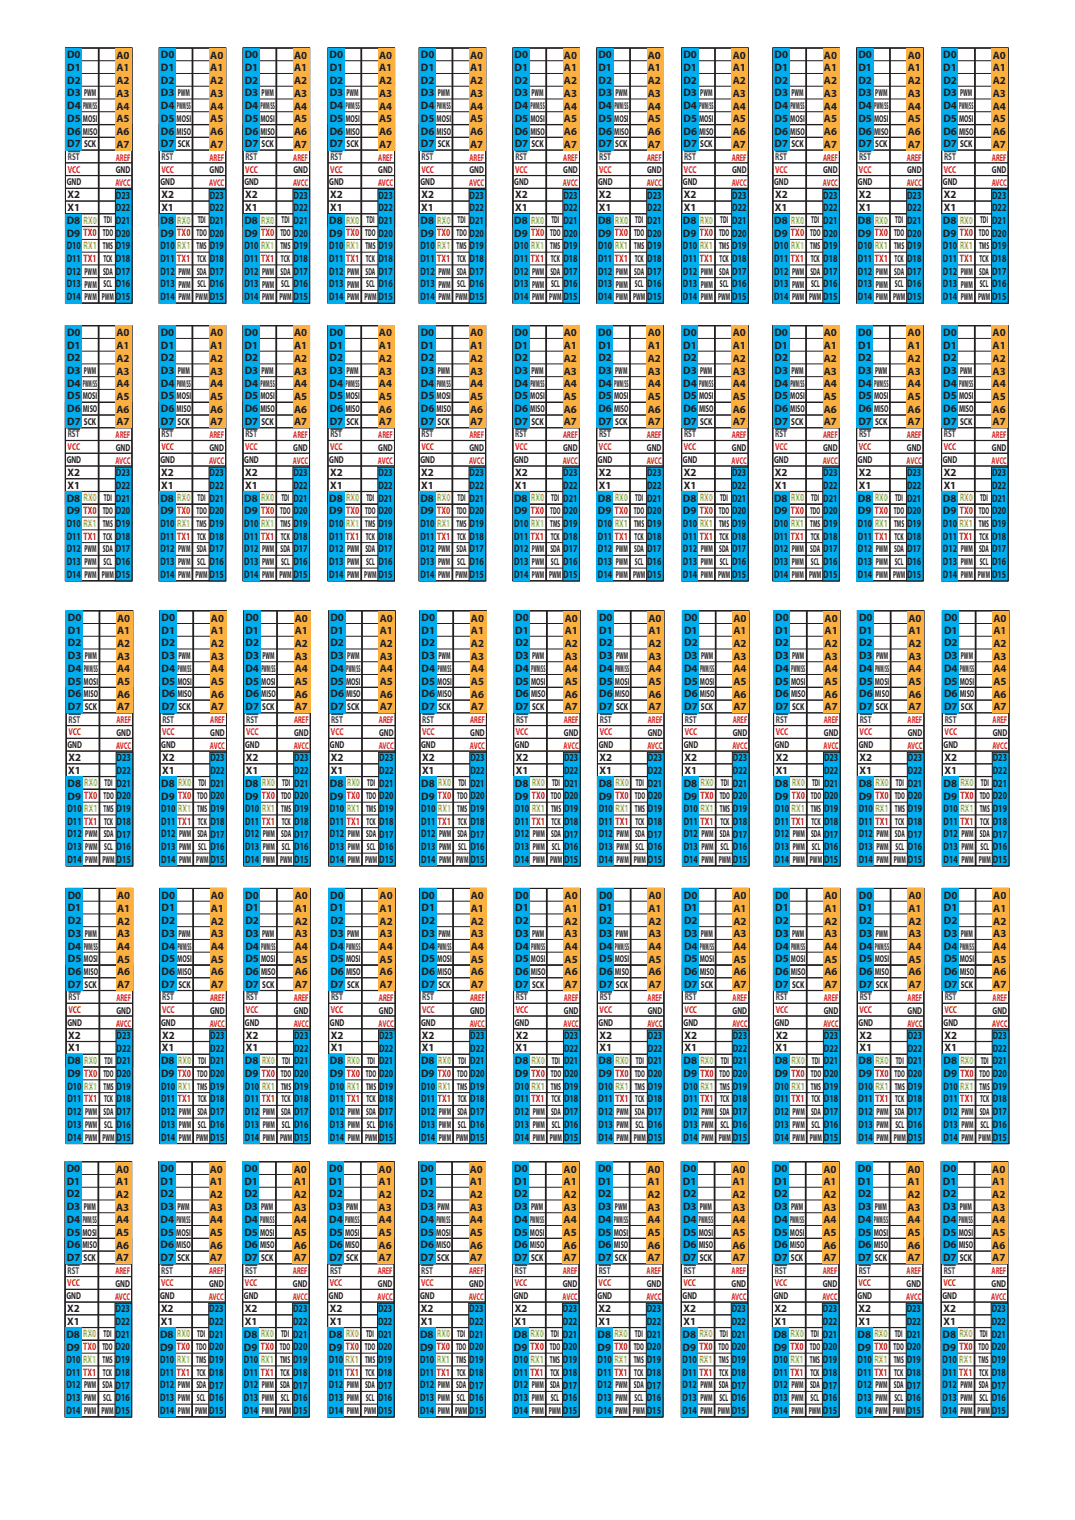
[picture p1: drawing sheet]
<svg xmlns="http://www.w3.org/2000/svg" width="210mm" height="297mm" viewBox="0 0 210 297" stroke-linecap="round" stroke-linejoin="round" font-family="sans-serif">
<defs><g id="words">
<g font-size="2.1" fill="#231f20">
<text x="13.1" y="11.4">D0</text>
<text x="22.8" y="11.5">A0</text>
<text x="31.4" y="11.4">D0</text>
<text x="41.1" y="11.5">A0</text>
<text x="47.8" y="11.4">D0</text>
<text x="57.5" y="11.5">A0</text>
<text x="64.4" y="11.4">D0</text>
<text x="74" y="11.5">A0</text>
<text x="82.2" y="11.4">D0</text>
<text x="91.9" y="11.5">A0</text>
<text x="100.5" y="11.4">D0</text>
<text x="110.2" y="11.5">A0</text>
<text x="116.9" y="11.4">D0</text>
<text x="126.5" y="11.5">A0</text>
<text x="133.5" y="11.4">D0</text>
<text x="143.1" y="11.5">A0</text>
<text x="151.3" y="11.4">D0</text>
<text x="160.9" y="11.5">A0</text>
<text x="167.7" y="11.4">D0</text>
<text x="177.3" y="11.5">A0</text>
<text x="184.3" y="11.4">D0</text>
<text x="193.9" y="11.5">A0</text>
<text x="13.1" y="13.8">D1</text>
<text x="13.1" y="16.3">D2</text>
<text x="22.8" y="14">A1</text>
<text x="22.8" y="16.4">A2</text>
<text x="31.4" y="13.8">D1</text>
<text x="31.4" y="16.3">D2</text>
<text x="41.1" y="14">A1</text>
<text x="41.1" y="16.4">A2</text>
<text x="47.8" y="13.8">D1</text>
<text x="47.8" y="16.3">D2</text>
<text x="57.5" y="14">A1</text>
<text x="57.5" y="16.4">A2</text>
<text x="64.4" y="13.8">D1</text>
<text x="64.4" y="16.3">D2</text>
<text x="74" y="14">A1</text>
<text x="74" y="16.4">A2</text>
<text x="82.2" y="13.8">D1</text>
<text x="82.2" y="16.3">D2</text>
<text x="91.9" y="14">A1</text>
<text x="91.9" y="16.4">A2</text>
<text x="100.5" y="13.8">D1</text>
<text x="100.5" y="16.3">D2</text>
<text x="110.2" y="14">A1</text>
<text x="110.2" y="16.4">A2</text>
<text x="116.9" y="13.8">D1</text>
<text x="116.9" y="16.3">D2</text>
<text x="126.5" y="14">A1</text>
<text x="126.5" y="16.4">A2</text>
<text x="133.5" y="13.8">D1</text>
<text x="133.5" y="16.3">D2</text>
<text x="143.1" y="14">A1</text>
<text x="143.1" y="16.4">A2</text>
<text x="151.3" y="13.8">D1</text>
<text x="151.3" y="16.3">D2</text>
<text x="160.9" y="14">A1</text>
<text x="160.9" y="16.4">A2</text>
<text x="167.7" y="13.8">D1</text>
<text x="167.7" y="16.3">D2</text>
<text x="177.3" y="14">A1</text>
<text x="177.3" y="16.4">A2</text>
<text x="184.3" y="13.8">D1</text>
<text x="184.3" y="16.3">D2</text>
<text x="193.9" y="14">A1</text>
<text x="193.9" y="16.4">A2</text>
<text x="13.1" y="21.3">D4</text>
<text x="13.1" y="18.8">D3</text>
<text x="13.1" y="23.8">D5</text>
<text x="22.8" y="18.9">A3</text>
<text x="22.8" y="21.4">A4</text>
<text x="22.8" y="23.9">A5</text>
<text x="31.4" y="21.3">D4</text>
<text x="31.4" y="18.8">D3</text>
<text x="31.4" y="23.8">D5</text>
<text x="41.1" y="18.9">A3</text>
<text x="41.1" y="21.4">A4</text>
<text x="41.1" y="23.9">A5</text>
<text x="47.8" y="21.3">D4</text>
<text x="47.8" y="18.8">D3</text>
<text x="47.8" y="23.8">D5</text>
<text x="57.5" y="18.9">A3</text>
<text x="57.5" y="21.4">A4</text>
<text x="57.5" y="23.9">A5</text>
<text x="64.4" y="21.3">D4</text>
<text x="64.4" y="18.8">D3</text>
<text x="64.4" y="23.8">D5</text>
<text x="74" y="18.9">A3</text>
<text x="74" y="21.4">A4</text>
<text x="74" y="23.9">A5</text>
<text x="82.2" y="21.3">D4</text>
<text x="82.2" y="18.8">D3</text>
<text x="82.2" y="23.8">D5</text>
<text x="91.9" y="18.9">A3</text>
<text x="91.9" y="21.4">A4</text>
<text x="91.9" y="23.9">A5</text>
<text x="100.5" y="21.3">D4</text>
<text x="100.5" y="18.8">D3</text>
<text x="100.5" y="23.8">D5</text>
<text x="110.2" y="18.9">A3</text>
<text x="110.2" y="21.4">A4</text>
<text x="110.2" y="23.9">A5</text>
<text x="116.9" y="21.3">D4</text>
<text x="116.9" y="18.8">D3</text>
<text x="116.9" y="23.8">D5</text>
<text x="126.5" y="18.9">A3</text>
<text x="126.5" y="21.4">A4</text>
<text x="126.5" y="23.9">A5</text>
<text x="133.5" y="21.3">D4</text>
<text x="133.5" y="18.8">D3</text>
<text x="133.5" y="23.8">D5</text>
<text x="143.1" y="18.9">A3</text>
<text x="143.1" y="21.4">A4</text>
<text x="143.1" y="23.9">A5</text>
<text x="151.3" y="21.3">D4</text>
<text x="151.3" y="18.8">D3</text>
<text x="151.3" y="23.8">D5</text>
<text x="160.9" y="18.9">A3</text>
<text x="160.9" y="21.4">A4</text>
<text x="160.9" y="23.9">A5</text>
<text x="167.7" y="21.3">D4</text>
<text x="167.7" y="18.8">D3</text>
<text x="167.7" y="23.8">D5</text>
<text x="177.3" y="18.9">A3</text>
<text x="177.3" y="21.4">A4</text>
<text x="177.3" y="23.9">A5</text>
<text x="184.3" y="21.3">D4</text>
<text x="184.3" y="18.8">D3</text>
<text x="184.3" y="23.8">D5</text>
<text x="193.9" y="18.9">A3</text>
<text x="193.9" y="21.4">A4</text>
<text x="193.9" y="23.9">A5</text>
<text x="13.1" y="26.3">D6</text>
<text x="13.1" y="28.8">D7</text>
<text x="22.8" y="26.4">A6</text>
<text x="22.8" y="28.9">A7</text>
<text x="31.4" y="26.3">D6</text>
<text x="31.4" y="28.8">D7</text>
<text x="41.1" y="26.4">A6</text>
<text x="41.1" y="28.9">A7</text>
<text x="47.8" y="26.3">D6</text>
<text x="47.8" y="28.8">D7</text>
<text x="57.5" y="26.4">A6</text>
<text x="57.5" y="28.9">A7</text>
<text x="64.4" y="26.3">D6</text>
<text x="64.4" y="28.8">D7</text>
<text x="74" y="26.4">A6</text>
<text x="74" y="28.9">A7</text>
<text x="82.2" y="26.3">D6</text>
<text x="82.2" y="28.8">D7</text>
<text x="91.9" y="26.4">A6</text>
<text x="91.9" y="28.9">A7</text>
<text x="100.5" y="26.3">D6</text>
<text x="100.5" y="28.8">D7</text>
<text x="110.2" y="26.4">A6</text>
<text x="110.2" y="28.9">A7</text>
<text x="116.9" y="26.3">D6</text>
<text x="116.9" y="28.8">D7</text>
<text x="126.5" y="26.4">A6</text>
<text x="126.5" y="28.9">A7</text>
<text x="133.5" y="26.3">D6</text>
<text x="133.5" y="28.8">D7</text>
<text x="143.1" y="26.4">A6</text>
<text x="143.1" y="28.9">A7</text>
<text x="151.3" y="26.3">D6</text>
<text x="151.3" y="28.8">D7</text>
<text x="160.9" y="26.4">A6</text>
<text x="160.9" y="28.9">A7</text>
<text x="167.7" y="26.3">D6</text>
<text x="167.7" y="28.8">D7</text>
<text x="177.3" y="26.4">A6</text>
<text x="177.3" y="28.9">A7</text>
<text x="184.3" y="26.3">D6</text>
<text x="184.3" y="28.8">D7</text>
<text x="193.9" y="26.4">A6</text>
<text x="193.9" y="28.9">A7</text>
<text x="13.2" y="41.2">X1</text>
<text x="13.2" y="38.7">X2</text>
<text x="22.6" y="38.8">D23</text>
<text x="22.6" y="41.3">D22</text>
<text x="31.5" y="41.2">X1</text>
<text x="31.5" y="38.7">X2</text>
<text x="41" y="38.8">D23</text>
<text x="41" y="41.3">D22</text>
<text x="47.9" y="41.2">X1</text>
<text x="47.9" y="38.7">X2</text>
<text x="57.3" y="38.8">D23</text>
<text x="57.3" y="41.3">D22</text>
<text x="64.5" y="41.2">X1</text>
<text x="64.5" y="38.7">X2</text>
<text x="73.9" y="38.8">D23</text>
<text x="73.9" y="41.3">D22</text>
<text x="82.3" y="41.2">X1</text>
<text x="82.3" y="38.7">X2</text>
<text x="91.7" y="38.8">D23</text>
<text x="91.7" y="41.3">D22</text>
<text x="100.6" y="41.2">X1</text>
<text x="100.6" y="38.7">X2</text>
<text x="110.1" y="38.8">D23</text>
<text x="110.1" y="41.3">D22</text>
<text x="117" y="41.2">X1</text>
<text x="117" y="38.7">X2</text>
<text x="126.4" y="38.8">D23</text>
<text x="126.4" y="41.3">D22</text>
<text x="133.6" y="41.2">X1</text>
<text x="133.6" y="38.7">X2</text>
<text x="143" y="38.8">D23</text>
<text x="143" y="41.3">D22</text>
<text x="151.4" y="41.2">X1</text>
<text x="151.4" y="38.7">X2</text>
<text x="160.8" y="38.8">D23</text>
<text x="160.8" y="41.3">D22</text>
<text x="167.8" y="41.2">X1</text>
<text x="167.8" y="38.7">X2</text>
<text x="177.2" y="38.8">D23</text>
<text x="177.2" y="41.3">D22</text>
<text x="184.4" y="41.2">X1</text>
<text x="184.4" y="38.7">X2</text>
<text x="193.8" y="38.8">D23</text>
<text x="193.8" y="41.3">D22</text>
<text x="13" y="43.8">D8</text>
<text x="13" y="46.3">D9</text>
<text x="22.6" y="43.8">D21</text>
<text x="22.6" y="46.2">D20</text>
<text x="31.4" y="43.8">D8</text>
<text x="31.4" y="46.3">D9</text>
<text x="41" y="43.8">D21</text>
<text x="41" y="46.2">D20</text>
<text x="47.7" y="43.8">D8</text>
<text x="47.7" y="46.3">D9</text>
<text x="57.3" y="43.8">D21</text>
<text x="57.3" y="46.2">D20</text>
<text x="64.3" y="43.8">D8</text>
<text x="64.3" y="46.3">D9</text>
<text x="73.9" y="43.8">D21</text>
<text x="73.9" y="46.2">D20</text>
<text x="82.1" y="43.8">D8</text>
<text x="82.1" y="46.3">D9</text>
<text x="91.7" y="43.8">D21</text>
<text x="91.7" y="46.2">D20</text>
<text x="100.5" y="43.8">D8</text>
<text x="100.5" y="46.3">D9</text>
<text x="110.1" y="43.8">D21</text>
<text x="110.1" y="46.2">D20</text>
<text x="116.8" y="43.8">D8</text>
<text x="116.8" y="46.3">D9</text>
<text x="126.4" y="43.8">D21</text>
<text x="126.4" y="46.2">D20</text>
<text x="133.4" y="43.8">D8</text>
<text x="133.4" y="46.3">D9</text>
<text x="143" y="43.8">D21</text>
<text x="143" y="46.2">D20</text>
<text x="151.2" y="43.8">D8</text>
<text x="151.2" y="46.3">D9</text>
<text x="160.8" y="43.8">D21</text>
<text x="160.8" y="46.2">D20</text>
<text x="167.6" y="43.8">D8</text>
<text x="167.6" y="46.3">D9</text>
<text x="177.2" y="43.8">D21</text>
<text x="177.2" y="46.2">D20</text>
<text x="184.2" y="43.8">D8</text>
<text x="184.2" y="46.3">D9</text>
<text x="193.8" y="43.8">D21</text>
<text x="193.8" y="46.2">D20</text>
<text x="13" y="53.7">D12</text>
<text x="13" y="48.7">D10</text>
<text x="13" y="51.2">D11</text>
<text x="22.6" y="48.7">D19</text>
<text x="22.6" y="53.7">D17</text>
<text x="22.6" y="51.2">D18</text>
<text x="31.4" y="53.7">D12</text>
<text x="31.4" y="48.7">D10</text>
<text x="31.4" y="51.2">D11</text>
<text x="41" y="48.7">D19</text>
<text x="41" y="53.7">D17</text>
<text x="41" y="51.2">D18</text>
<text x="47.7" y="53.7">D12</text>
<text x="47.7" y="48.7">D10</text>
<text x="47.7" y="51.2">D11</text>
<text x="57.3" y="48.7">D19</text>
<text x="57.3" y="53.7">D17</text>
<text x="57.3" y="51.2">D18</text>
<text x="64.3" y="53.7">D12</text>
<text x="64.3" y="48.7">D10</text>
<text x="64.3" y="51.2">D11</text>
<text x="73.9" y="48.7">D19</text>
<text x="73.9" y="53.7">D17</text>
<text x="73.9" y="51.2">D18</text>
<text x="82.1" y="53.7">D12</text>
<text x="82.1" y="48.7">D10</text>
<text x="82.1" y="51.2">D11</text>
<text x="91.7" y="48.7">D19</text>
<text x="91.7" y="53.7">D17</text>
<text x="91.7" y="51.2">D18</text>
<text x="100.5" y="53.7">D12</text>
<text x="100.5" y="48.7">D10</text>
<text x="100.5" y="51.2">D11</text>
<text x="110.1" y="48.7">D19</text>
<text x="110.1" y="53.7">D17</text>
<text x="110.1" y="51.2">D18</text>
<text x="116.8" y="53.7">D12</text>
<text x="116.8" y="48.7">D10</text>
<text x="116.8" y="51.2">D11</text>
<text x="126.4" y="48.7">D19</text>
<text x="126.4" y="53.7">D17</text>
<text x="126.4" y="51.2">D18</text>
<text x="133.4" y="53.7">D12</text>
<text x="133.4" y="48.7">D10</text>
<text x="133.4" y="51.2">D11</text>
<text x="143" y="48.7">D19</text>
<text x="143" y="53.7">D17</text>
<text x="143" y="51.2">D18</text>
<text x="151.2" y="53.7">D12</text>
<text x="151.2" y="48.7">D10</text>
<text x="151.2" y="51.2">D11</text>
<text x="160.8" y="48.7">D19</text>
<text x="160.8" y="53.7">D17</text>
<text x="160.8" y="51.2">D18</text>
<text x="167.6" y="53.7">D12</text>
<text x="167.6" y="48.7">D10</text>
<text x="167.6" y="51.2">D11</text>
<text x="177.2" y="48.7">D19</text>
<text x="177.2" y="53.7">D17</text>
<text x="177.2" y="51.2">D18</text>
<text x="184.2" y="53.7">D12</text>
<text x="184.2" y="48.7">D10</text>
<text x="184.2" y="51.2">D11</text>
<text x="193.8" y="48.7">D19</text>
<text x="193.8" y="53.7">D17</text>
<text x="193.8" y="51.2">D18</text>
<text x="13" y="56.2">D13</text>
<text x="13" y="58.6">D14</text>
<text x="22.6" y="56.2">D16</text>
<text x="22.6" y="58.6">D15</text>
<text x="31.4" y="56.2">D13</text>
<text x="31.4" y="58.6">D14</text>
<text x="41" y="56.2">D16</text>
<text x="41" y="58.6">D15</text>
<text x="47.7" y="56.2">D13</text>
<text x="47.7" y="58.6">D14</text>
<text x="57.3" y="56.2">D16</text>
<text x="57.3" y="58.6">D15</text>
<text x="64.3" y="56.2">D13</text>
<text x="64.3" y="58.6">D14</text>
<text x="73.9" y="56.2">D16</text>
<text x="73.9" y="58.6">D15</text>
<text x="82.1" y="56.2">D13</text>
<text x="82.1" y="58.6">D14</text>
<text x="91.7" y="56.2">D16</text>
<text x="91.7" y="58.6">D15</text>
<text x="100.5" y="56.2">D13</text>
<text x="100.5" y="58.6">D14</text>
<text x="110.1" y="56.2">D16</text>
<text x="110.1" y="58.6">D15</text>
<text x="116.8" y="56.2">D13</text>
<text x="116.8" y="58.6">D14</text>
<text x="126.4" y="56.2">D16</text>
<text x="126.4" y="58.6">D15</text>
<text x="133.4" y="56.2">D13</text>
<text x="133.4" y="58.6">D14</text>
<text x="143" y="56.2">D16</text>
<text x="143" y="58.6">D15</text>
<text x="151.2" y="56.2">D13</text>
<text x="151.2" y="58.6">D14</text>
<text x="160.8" y="56.2">D16</text>
<text x="160.8" y="58.6">D15</text>
<text x="167.6" y="56.2">D13</text>
<text x="167.6" y="58.6">D14</text>
<text x="177.2" y="56.2">D16</text>
<text x="177.2" y="58.6">D15</text>
<text x="184.2" y="56.2">D13</text>
<text x="184.2" y="58.6">D14</text>
<text x="193.8" y="56.2">D16</text>
<text x="193.8" y="58.6">D15</text>
<text x="13.1" y="65.6">D0</text>
<text x="22.7" y="65.7">A0</text>
<text x="31.4" y="65.6">D0</text>
<text x="41.1" y="65.7">A0</text>
<text x="47.8" y="65.6">D0</text>
<text x="57.4" y="65.7">A0</text>
<text x="64.4" y="65.6">D0</text>
<text x="74" y="65.7">A0</text>
<text x="82.2" y="65.6">D0</text>
<text x="91.8" y="65.7">A0</text>
<text x="100.5" y="65.6">D0</text>
<text x="110.2" y="65.7">A0</text>
<text x="116.9" y="65.6">D0</text>
<text x="126.5" y="65.7">A0</text>
<text x="133.5" y="65.6">D0</text>
<text x="143.1" y="65.7">A0</text>
<text x="151.3" y="65.6">D0</text>
<text x="160.9" y="65.7">A0</text>
<text x="167.7" y="65.6">D0</text>
<text x="177.3" y="65.7">A0</text>
<text x="184.3" y="65.6">D0</text>
<text x="193.9" y="65.7">A0</text>
<text x="13.1" y="68.1">D1</text>
<text x="13.1" y="70.6">D2</text>
<text x="22.7" y="68.2">A1</text>
<text x="22.7" y="70.7">A2</text>
<text x="31.4" y="68.1">D1</text>
<text x="31.4" y="70.6">D2</text>
<text x="41.1" y="68.2">A1</text>
<text x="41.1" y="70.7">A2</text>
<text x="47.8" y="68.1">D1</text>
<text x="47.8" y="70.6">D2</text>
<text x="57.4" y="68.2">A1</text>
<text x="57.4" y="70.7">A2</text>
<text x="64.4" y="68.1">D1</text>
<text x="64.4" y="70.6">D2</text>
<text x="74" y="68.2">A1</text>
<text x="74" y="70.7">A2</text>
<text x="82.2" y="68.1">D1</text>
<text x="82.2" y="70.6">D2</text>
<text x="91.8" y="68.2">A1</text>
<text x="91.8" y="70.7">A2</text>
<text x="100.5" y="68.1">D1</text>
<text x="100.5" y="70.6">D2</text>
<text x="110.2" y="68.2">A1</text>
<text x="110.2" y="70.7">A2</text>
<text x="116.9" y="68.1">D1</text>
<text x="116.9" y="70.6">D2</text>
<text x="126.5" y="68.2">A1</text>
<text x="126.5" y="70.7">A2</text>
<text x="133.5" y="68.1">D1</text>
<text x="133.5" y="70.6">D2</text>
<text x="143.1" y="68.2">A1</text>
<text x="143.1" y="70.7">A2</text>
<text x="151.3" y="68.1">D1</text>
<text x="151.3" y="70.6">D2</text>
<text x="160.9" y="68.2">A1</text>
<text x="160.9" y="70.7">A2</text>
<text x="167.7" y="68.1">D1</text>
<text x="167.7" y="70.6">D2</text>
<text x="177.3" y="68.2">A1</text>
<text x="177.3" y="70.7">A2</text>
<text x="184.3" y="68.1">D1</text>
<text x="184.3" y="70.6">D2</text>
<text x="193.9" y="68.2">A1</text>
<text x="193.9" y="70.7">A2</text>
<text x="13.1" y="75.6">D4</text>
<text x="13.1" y="73.1">D3</text>
<text x="22.7" y="73.2">A3</text>
<text x="22.7" y="75.7">A4</text>
<text x="31.4" y="75.6">D4</text>
<text x="31.4" y="73.1">D3</text>
<text x="41.1" y="73.2">A3</text>
<text x="41.1" y="75.7">A4</text>
<text x="47.8" y="75.6">D4</text>
<text x="47.8" y="73.1">D3</text>
<text x="57.4" y="73.2">A3</text>
<text x="57.4" y="75.7">A4</text>
<text x="64.4" y="75.6">D4</text>
<text x="64.4" y="73.1">D3</text>
<text x="74" y="73.2">A3</text>
<text x="74" y="75.7">A4</text>
<text x="82.2" y="75.6">D4</text>
<text x="82.2" y="73.1">D3</text>
<text x="91.8" y="73.2">A3</text>
<text x="91.8" y="75.7">A4</text>
<text x="100.5" y="75.6">D4</text>
<text x="100.5" y="73.1">D3</text>
<text x="110.2" y="73.2">A3</text>
<text x="110.2" y="75.7">A4</text>
<text x="116.9" y="75.6">D4</text>
<text x="116.9" y="73.1">D3</text>
<text x="126.5" y="73.2">A3</text>
<text x="126.5" y="75.7">A4</text>
<text x="133.5" y="75.6">D4</text>
<text x="133.5" y="73.1">D3</text>
<text x="143.1" y="73.2">A3</text>
<text x="143.1" y="75.7">A4</text>
<text x="151.3" y="75.6">D4</text>
<text x="151.3" y="73.1">D3</text>
<text x="160.9" y="73.2">A3</text>
<text x="160.9" y="75.7">A4</text>
<text x="167.7" y="75.6">D4</text>
<text x="167.7" y="73.1">D3</text>
<text x="177.3" y="73.2">A3</text>
<text x="177.3" y="75.7">A4</text>
<text x="184.3" y="75.6">D4</text>
<text x="184.3" y="73.1">D3</text>
<text x="193.9" y="73.2">A3</text>
<text x="193.9" y="75.7">A4</text>
<text x="13.1" y="78.1">D5</text>
<text x="13.1" y="80.5">D6</text>
<text x="13.1" y="83">D7</text>
<text x="22.7" y="78.2">A5</text>
<text x="22.7" y="80.6">A6</text>
<text x="22.7" y="83.1">A7</text>
<text x="31.4" y="78.1">D5</text>
<text x="31.4" y="80.5">D6</text>
<text x="31.4" y="83">D7</text>
<text x="41.1" y="78.2">A5</text>
<text x="41.1" y="80.6">A6</text>
<text x="41.1" y="83.1">A7</text>
<text x="47.8" y="78.1">D5</text>
<text x="47.8" y="80.5">D6</text>
<text x="47.8" y="83">D7</text>
<text x="57.4" y="78.2">A5</text>
<text x="57.4" y="80.6">A6</text>
<text x="57.4" y="83.1">A7</text>
<text x="64.4" y="78.1">D5</text>
<text x="64.4" y="80.5">D6</text>
<text x="64.4" y="83">D7</text>
<text x="74" y="78.2">A5</text>
<text x="74" y="80.6">A6</text>
<text x="74" y="83.1">A7</text>
<text x="82.2" y="78.1">D5</text>
<text x="82.2" y="80.5">D6</text>
<text x="82.2" y="83">D7</text>
<text x="91.8" y="78.2">A5</text>
<text x="91.8" y="80.6">A6</text>
<text x="91.8" y="83.1">A7</text>
<text x="100.5" y="78.1">D5</text>
<text x="100.5" y="80.5">D6</text>
<text x="100.5" y="83">D7</text>
<text x="110.2" y="78.2">A5</text>
<text x="110.2" y="80.6">A6</text>
<text x="110.2" y="83.1">A7</text>
<text x="116.9" y="78.1">D5</text>
<text x="116.9" y="80.5">D6</text>
<text x="116.9" y="83">D7</text>
<text x="126.5" y="78.2">A5</text>
<text x="126.5" y="80.6">A6</text>
<text x="126.5" y="83.1">A7</text>
<text x="133.5" y="78.1">D5</text>
<text x="133.5" y="80.5">D6</text>
<text x="133.5" y="83">D7</text>
<text x="143.1" y="78.2">A5</text>
<text x="143.1" y="80.6">A6</text>
<text x="143.1" y="83.1">A7</text>
<text x="151.3" y="78.1">D5</text>
<text x="151.3" y="80.5">D6</text>
<text x="151.3" y="83">D7</text>
<text x="160.9" y="78.2">A5</text>
<text x="160.9" y="80.6">A6</text>
<text x="160.9" y="83.1">A7</text>
<text x="167.7" y="78.1">D5</text>
<text x="167.7" y="80.5">D6</text>
<text x="167.7" y="83">D7</text>
<text x="177.3" y="78.2">A5</text>
<text x="177.3" y="80.6">A6</text>
<text x="177.3" y="83.1">A7</text>
<text x="184.3" y="78.1">D5</text>
<text x="184.3" y="80.5">D6</text>
<text x="184.3" y="83">D7</text>
<text x="193.9" y="78.2">A5</text>
<text x="193.9" y="80.6">A6</text>
<text x="193.9" y="83.1">A7</text>
<text x="13.2" y="95.5">X1</text>
<text x="13.2" y="93">X2</text>
<text x="22.6" y="93">D23</text>
<text x="22.6" y="95.5">D22</text>
<text x="31.5" y="95.5">X1</text>
<text x="31.5" y="93">X2</text>
<text x="40.9" y="93">D23</text>
<text x="40.9" y="95.5">D22</text>
<text x="47.9" y="95.5">X1</text>
<text x="47.9" y="93">X2</text>
<text x="57.3" y="93">D23</text>
<text x="57.3" y="95.5">D22</text>
<text x="64.5" y="95.5">X1</text>
<text x="64.5" y="93">X2</text>
<text x="73.9" y="93">D23</text>
<text x="73.9" y="95.5">D22</text>
<text x="82.3" y="95.5">X1</text>
<text x="82.3" y="93">X2</text>
<text x="91.7" y="93">D23</text>
<text x="91.7" y="95.5">D22</text>
<text x="100.6" y="95.5">X1</text>
<text x="100.6" y="93">X2</text>
<text x="110" y="93">D23</text>
<text x="110" y="95.5">D22</text>
<text x="117" y="95.5">X1</text>
<text x="117" y="93">X2</text>
<text x="126.4" y="93">D23</text>
<text x="126.4" y="95.5">D22</text>
<text x="133.6" y="95.5">X1</text>
<text x="133.6" y="93">X2</text>
<text x="143" y="93">D23</text>
<text x="143" y="95.5">D22</text>
<text x="151.4" y="95.5">X1</text>
<text x="151.4" y="93">X2</text>
<text x="160.8" y="93">D23</text>
<text x="160.8" y="95.5">D22</text>
<text x="167.8" y="95.5">X1</text>
<text x="167.8" y="93">X2</text>
<text x="177.2" y="93">D23</text>
<text x="177.2" y="95.5">D22</text>
<text x="184.3" y="95.5">X1</text>
<text x="184.4" y="93">X2</text>
<text x="193.8" y="93">D23</text>
<text x="193.8" y="95.5">D22</text>
<text x="13" y="98">D8</text>
<text x="13" y="100.5">D9</text>
<text x="22.6" y="98">D21</text>
<text x="22.6" y="100.5">D20</text>
<text x="31.3" y="98">D8</text>
<text x="31.3" y="100.5">D9</text>
<text x="40.9" y="98">D21</text>
<text x="40.9" y="100.5">D20</text>
<text x="47.7" y="98">D8</text>
<text x="47.7" y="100.5">D9</text>
<text x="57.3" y="98">D21</text>
<text x="57.3" y="100.5">D20</text>
<text x="64.3" y="98">D8</text>
<text x="64.3" y="100.5">D9</text>
<text x="73.9" y="98">D21</text>
<text x="73.9" y="100.5">D20</text>
<text x="82.1" y="98">D8</text>
<text x="82.1" y="100.5">D9</text>
<text x="91.7" y="98">D21</text>
<text x="91.7" y="100.5">D20</text>
<text x="100.4" y="98">D8</text>
<text x="100.4" y="100.5">D9</text>
<text x="110" y="98">D21</text>
<text x="110" y="100.5">D20</text>
<text x="116.8" y="98">D8</text>
<text x="116.8" y="100.5">D9</text>
<text x="126.4" y="98">D21</text>
<text x="126.4" y="100.5">D20</text>
<text x="133.4" y="98">D8</text>
<text x="133.4" y="100.5">D9</text>
<text x="143" y="98">D21</text>
<text x="143" y="100.5">D20</text>
<text x="151.2" y="98">D8</text>
<text x="151.2" y="100.5">D9</text>
<text x="160.8" y="98">D21</text>
<text x="160.8" y="100.5">D20</text>
<text x="167.6" y="98">D8</text>
<text x="167.6" y="100.5">D9</text>
<text x="177.2" y="98">D21</text>
<text x="177.2" y="100.5">D20</text>
<text x="184.2" y="98">D8</text>
<text x="184.2" y="100.5">D9</text>
<text x="193.8" y="98">D21</text>
<text x="193.8" y="100.5">D20</text>
<text x="13" y="107.9">D12</text>
<text x="13" y="103">D10</text>
<text x="13" y="105.4">D11</text>
<text x="22.6" y="103">D19</text>
<text x="22.6" y="107.9">D17</text>
<text x="22.6" y="105.5">D18</text>
<text x="31.3" y="107.9">D12</text>
<text x="31.3" y="103">D10</text>
<text x="31.3" y="105.4">D11</text>
<text x="40.9" y="103">D19</text>
<text x="40.9" y="107.9">D17</text>
<text x="40.9" y="105.5">D18</text>
<text x="47.7" y="107.9">D12</text>
<text x="47.7" y="103">D10</text>
<text x="47.7" y="105.4">D11</text>
<text x="57.3" y="103">D19</text>
<text x="57.3" y="107.9">D17</text>
<text x="57.3" y="105.5">D18</text>
<text x="64.3" y="107.9">D12</text>
<text x="64.3" y="103">D10</text>
<text x="64.3" y="105.4">D11</text>
<text x="73.9" y="103">D19</text>
<text x="73.9" y="107.9">D17</text>
<text x="73.9" y="105.5">D18</text>
<text x="82.1" y="107.9">D12</text>
<text x="82.1" y="103">D10</text>
<text x="82.1" y="105.4">D11</text>
<text x="91.7" y="103">D19</text>
<text x="91.7" y="107.9">D17</text>
<text x="91.7" y="105.5">D18</text>
<text x="100.4" y="107.9">D12</text>
<text x="100.4" y="103">D10</text>
<text x="100.4" y="105.4">D11</text>
<text x="110" y="103">D19</text>
<text x="110" y="107.9">D17</text>
<text x="110" y="105.5">D18</text>
<text x="116.8" y="107.9">D12</text>
<text x="116.8" y="103">D10</text>
<text x="116.8" y="105.4">D11</text>
<text x="126.4" y="103">D19</text>
<text x="126.4" y="107.9">D17</text>
<text x="126.4" y="105.5">D18</text>
<text x="133.4" y="107.9">D12</text>
<text x="133.4" y="103">D10</text>
<text x="133.4" y="105.4">D11</text>
<text x="143" y="103">D19</text>
<text x="143" y="107.9">D17</text>
<text x="143" y="105.5">D18</text>
<text x="151.2" y="107.9">D12</text>
<text x="151.2" y="103">D10</text>
<text x="151.2" y="105.4">D11</text>
<text x="160.8" y="103">D19</text>
<text x="160.8" y="107.9">D17</text>
<text x="160.8" y="105.5">D18</text>
<text x="167.6" y="107.9">D12</text>
<text x="167.6" y="103">D10</text>
<text x="167.6" y="105.4">D11</text>
<text x="177.2" y="103">D19</text>
<text x="177.2" y="107.9">D17</text>
<text x="177.2" y="105.5">D18</text>
<text x="184.2" y="107.9">D12</text>
<text x="184.2" y="103">D10</text>
<text x="184.2" y="105.4">D11</text>
<text x="193.8" y="103">D19</text>
<text x="193.8" y="107.9">D17</text>
<text x="193.8" y="105.5">D18</text>
<text x="13" y="110.4">D13</text>
<text x="13" y="112.9">D14</text>
<text x="22.6" y="110.4">D16</text>
<text x="22.6" y="112.9">D15</text>
<text x="31.3" y="110.4">D13</text>
<text x="31.3" y="112.9">D14</text>
<text x="40.9" y="110.4">D16</text>
<text x="40.9" y="112.9">D15</text>
<text x="47.7" y="110.4">D13</text>
<text x="47.7" y="112.9">D14</text>
<text x="57.3" y="110.4">D16</text>
<text x="57.3" y="112.9">D15</text>
<text x="64.3" y="110.4">D13</text>
<text x="64.3" y="112.9">D14</text>
<text x="73.9" y="110.4">D16</text>
<text x="73.9" y="112.9">D15</text>
<text x="82.1" y="110.4">D13</text>
<text x="82.1" y="112.9">D14</text>
<text x="91.7" y="110.4">D16</text>
<text x="91.7" y="112.9">D15</text>
<text x="100.4" y="110.4">D13</text>
<text x="100.4" y="112.9">D14</text>
<text x="110" y="110.4">D16</text>
<text x="110" y="112.9">D15</text>
<text x="116.8" y="110.4">D13</text>
<text x="116.8" y="112.9">D14</text>
<text x="126.4" y="110.4">D16</text>
<text x="126.4" y="112.9">D15</text>
<text x="133.4" y="110.4">D13</text>
<text x="133.4" y="112.9">D14</text>
<text x="143" y="110.4">D16</text>
<text x="143" y="112.9">D15</text>
<text x="151.2" y="110.4">D13</text>
<text x="151.2" y="112.9">D14</text>
<text x="160.8" y="110.4">D16</text>
<text x="160.8" y="112.9">D15</text>
<text x="167.6" y="110.4">D13</text>
<text x="167.6" y="112.9">D14</text>
<text x="177.2" y="110.4">D16</text>
<text x="177.2" y="112.9">D15</text>
<text x="184.2" y="110.4">D13</text>
<text x="184.2" y="112.9">D14</text>
<text x="193.8" y="110.4">D16</text>
<text x="193.8" y="112.9">D15</text>
<text x="13.2" y="121.3">D0</text>
<text x="13.3" y="123.8">D1</text>
<text x="22.9" y="121.4">A0</text>
<text x="22.9" y="123.9">A1</text>
<text x="31.6" y="121.3">D0</text>
<text x="31.6" y="123.8">D1</text>
<text x="41.2" y="121.4">A0</text>
<text x="41.2" y="123.9">A1</text>
<text x="47.9" y="121.3">D0</text>
<text x="47.9" y="123.8">D1</text>
<text x="57.6" y="121.4">A0</text>
<text x="57.6" y="123.9">A1</text>
<text x="64.5" y="121.3">D0</text>
<text x="64.5" y="123.8">D1</text>
<text x="74.2" y="121.4">A0</text>
<text x="74.2" y="123.9">A1</text>
<text x="82.3" y="121.3">D0</text>
<text x="82.4" y="123.8">D1</text>
<text x="92" y="121.4">A0</text>
<text x="92" y="123.9">A1</text>
<text x="100.7" y="121.3">D0</text>
<text x="100.7" y="123.8">D1</text>
<text x="110.3" y="121.4">A0</text>
<text x="110.3" y="123.9">A1</text>
<text x="117" y="121.3">D0</text>
<text x="117" y="123.8">D1</text>
<text x="126.7" y="121.4">A0</text>
<text x="126.7" y="123.9">A1</text>
<text x="133.6" y="121.3">D0</text>
<text x="133.6" y="123.8">D1</text>
<text x="143.3" y="121.4">A0</text>
<text x="143.3" y="123.9">A1</text>
<text x="151.4" y="121.3">D0</text>
<text x="151.4" y="123.8">D1</text>
<text x="161.1" y="121.4">A0</text>
<text x="161.1" y="123.9">A1</text>
<text x="167.8" y="121.3">D0</text>
<text x="167.8" y="123.8">D1</text>
<text x="177.5" y="121.4">A0</text>
<text x="177.5" y="123.9">A1</text>
<text x="184.4" y="121.3">D0</text>
<text x="184.4" y="123.8">D1</text>
<text x="194.1" y="121.4">A0</text>
<text x="194.1" y="123.9">A1</text>
<text x="13.3" y="131.3">D4</text>
<text x="13.3" y="128.8">D3</text>
<text x="13.3" y="126.3">D2</text>
<text x="22.9" y="126.4">A2</text>
<text x="22.9" y="128.9">A3</text>
<text x="22.9" y="131.4">A4</text>
<text x="31.6" y="131.3">D4</text>
<text x="31.6" y="128.8">D3</text>
<text x="31.6" y="126.3">D2</text>
<text x="41.2" y="126.4">A2</text>
<text x="41.2" y="128.9">A3</text>
<text x="41.2" y="131.4">A4</text>
<text x="47.9" y="131.3">D4</text>
<text x="48" y="128.8">D3</text>
<text x="48" y="126.3">D2</text>
<text x="57.6" y="126.4">A2</text>
<text x="57.6" y="128.9">A3</text>
<text x="57.6" y="131.4">A4</text>
<text x="64.5" y="131.3">D4</text>
<text x="64.5" y="128.8">D3</text>
<text x="64.5" y="126.3">D2</text>
<text x="74.2" y="126.4">A2</text>
<text x="74.2" y="128.9">A3</text>
<text x="74.2" y="131.4">A4</text>
<text x="82.4" y="131.3">D4</text>
<text x="82.4" y="128.8">D3</text>
<text x="82.4" y="126.3">D2</text>
<text x="92" y="126.4">A2</text>
<text x="92" y="128.9">A3</text>
<text x="92" y="131.4">A4</text>
<text x="100.7" y="131.3">D4</text>
<text x="100.7" y="128.8">D3</text>
<text x="100.7" y="126.3">D2</text>
<text x="110.3" y="126.4">A2</text>
<text x="110.3" y="128.9">A3</text>
<text x="110.3" y="131.4">A4</text>
<text x="117" y="131.3">D4</text>
<text x="117" y="128.8">D3</text>
<text x="117.1" y="126.3">D2</text>
<text x="126.7" y="126.4">A2</text>
<text x="126.7" y="128.9">A3</text>
<text x="126.7" y="131.4">A4</text>
<text x="133.6" y="131.3">D4</text>
<text x="133.6" y="128.8">D3</text>
<text x="133.6" y="126.3">D2</text>
<text x="143.3" y="126.4">A2</text>
<text x="143.3" y="128.9">A3</text>
<text x="143.3" y="131.4">A4</text>
<text x="151.4" y="131.3">D4</text>
<text x="151.4" y="128.8">D3</text>
<text x="151.5" y="126.3">D2</text>
<text x="161.1" y="126.4">A2</text>
<text x="161.1" y="128.9">A3</text>
<text x="161.1" y="131.4">A4</text>
<text x="167.8" y="131.3">D4</text>
<text x="167.8" y="128.8">D3</text>
<text x="167.8" y="126.3">D2</text>
<text x="177.5" y="126.4">A2</text>
<text x="177.5" y="128.9">A3</text>
<text x="177.5" y="131.4">A4</text>
<text x="184.4" y="131.3">D4</text>
<text x="184.4" y="128.8">D3</text>
<text x="184.4" y="126.3">D2</text>
<text x="194.1" y="126.4">A2</text>
<text x="194.1" y="128.9">A3</text>
<text x="194.1" y="131.4">A4</text>
<text x="13.3" y="133.8">D5</text>
<text x="13.3" y="136.3">D6</text>
<text x="22.9" y="133.9">A5</text>
<text x="22.9" y="136.3">A6</text>
<text x="31.6" y="133.8">D5</text>
<text x="31.6" y="136.3">D6</text>
<text x="41.2" y="133.9">A5</text>
<text x="41.2" y="136.3">A6</text>
<text x="48" y="133.8">D5</text>
<text x="48" y="136.3">D6</text>
<text x="57.6" y="133.9">A5</text>
<text x="57.6" y="136.3">A6</text>
<text x="64.6" y="133.8">D5</text>
<text x="64.6" y="136.3">D6</text>
<text x="74.2" y="133.9">A5</text>
<text x="74.2" y="136.3">A6</text>
<text x="82.4" y="133.8">D5</text>
<text x="82.4" y="136.3">D6</text>
<text x="92" y="133.9">A5</text>
<text x="92" y="136.3">A6</text>
<text x="100.7" y="133.8">D5</text>
<text x="100.7" y="136.3">D6</text>
<text x="110.3" y="133.9">A5</text>
<text x="110.3" y="136.3">A6</text>
<text x="117.1" y="133.8">D5</text>
<text x="117.1" y="136.3">D6</text>
<text x="126.7" y="133.9">A5</text>
<text x="126.7" y="136.3">A6</text>
<text x="133.7" y="133.8">D5</text>
<text x="133.7" y="136.3">D6</text>
<text x="143.3" y="133.9">A5</text>
<text x="143.3" y="136.3">A6</text>
<text x="151.5" y="133.8">D5</text>
<text x="151.5" y="136.3">D6</text>
<text x="161.1" y="133.9">A5</text>
<text x="161.1" y="136.3">A6</text>
<text x="167.8" y="133.8">D5</text>
<text x="167.8" y="136.3">D6</text>
<text x="177.5" y="133.9">A5</text>
<text x="177.5" y="136.3">A6</text>
<text x="184.4" y="133.8">D5</text>
<text x="184.4" y="136.3">D6</text>
<text x="194.1" y="133.9">A5</text>
<text x="194.1" y="136.3">A6</text>
<text x="13.3" y="138.7">D7</text>
<text x="22.9" y="138.8">A7</text>
<text x="31.6" y="138.7">D7</text>
<text x="41.2" y="138.8">A7</text>
<text x="48" y="138.7">D7</text>
<text x="57.6" y="138.8">A7</text>
<text x="64.6" y="138.7">D7</text>
<text x="74.2" y="138.8">A7</text>
<text x="82.4" y="138.7">D7</text>
<text x="92" y="138.8">A7</text>
<text x="100.7" y="138.7">D7</text>
<text x="110.3" y="138.8">A7</text>
<text x="117.1" y="138.7">D7</text>
<text x="126.7" y="138.8">A7</text>
<text x="133.7" y="138.7">D7</text>
<text x="143.3" y="138.8">A7</text>
<text x="151.5" y="138.7">D7</text>
<text x="161.1" y="138.8">A7</text>
<text x="167.8" y="138.7">D7</text>
<text x="177.5" y="138.8">A7</text>
<text x="184.4" y="138.7">D7</text>
<text x="194.1" y="138.8">A7</text>
<text x="13.4" y="148.7">X2</text>
<text x="22.8" y="148.8">D23</text>
<text x="31.7" y="148.7">X2</text>
<text x="41.1" y="148.8">D23</text>
<text x="48" y="148.7">X2</text>
<text x="57.5" y="148.8">D23</text>
<text x="64.6" y="148.7">X2</text>
<text x="74.1" y="148.8">D23</text>
<text x="82.5" y="148.7">X2</text>
<text x="91.9" y="148.8">D23</text>
<text x="100.8" y="148.7">X2</text>
<text x="110.2" y="148.8">D23</text>
<text x="117.1" y="148.7">X2</text>
<text x="126.6" y="148.8">D23</text>
<text x="133.7" y="148.7">X2</text>
<text x="143.2" y="148.8">D23</text>
<text x="151.5" y="148.7">X2</text>
<text x="161" y="148.8">D23</text>
<text x="167.9" y="148.7">X2</text>
<text x="177.4" y="148.8">D23</text>
<text x="184.5" y="148.7">X2</text>
<text x="193.9" y="148.8">D23</text>
<text x="13.2" y="153.7">D8</text>
<text x="13.3" y="151.2">X1</text>
<text x="22.8" y="153.7">D21</text>
<text x="22.8" y="151.2">D22</text>
<text x="31.5" y="153.7">D8</text>
<text x="31.7" y="151.2">X1</text>
<text x="41.1" y="153.7">D21</text>
<text x="41.1" y="151.2">D22</text>
<text x="47.9" y="153.7">D8</text>
<text x="48" y="151.2">X1</text>
<text x="57.5" y="153.7">D21</text>
<text x="57.5" y="151.2">D22</text>
<text x="64.5" y="153.7">D8</text>
<text x="64.6" y="151.2">X1</text>
<text x="74.1" y="153.7">D21</text>
<text x="74.1" y="151.2">D22</text>
<text x="82.3" y="153.7">D8</text>
<text x="82.4" y="151.2">X1</text>
<text x="91.9" y="153.7">D21</text>
<text x="91.9" y="151.2">D22</text>
<text x="100.6" y="153.7">D8</text>
<text x="100.8" y="151.2">X1</text>
<text x="110.2" y="153.7">D21</text>
<text x="110.2" y="151.2">D22</text>
<text x="117" y="153.7">D8</text>
<text x="117.1" y="151.2">X1</text>
<text x="126.6" y="153.7">D21</text>
<text x="126.6" y="151.2">D22</text>
<text x="133.6" y="153.7">D8</text>
<text x="133.7" y="151.2">X1</text>
<text x="143.2" y="153.7">D21</text>
<text x="143.2" y="151.2">D22</text>
<text x="151.4" y="153.7">D8</text>
<text x="151.5" y="151.2">X1</text>
<text x="161" y="153.7">D21</text>
<text x="161" y="151.2">D22</text>
<text x="167.7" y="153.7">D8</text>
<text x="167.9" y="151.2">X1</text>
<text x="177.4" y="153.7">D21</text>
<text x="177.4" y="151.2">D22</text>
<text x="184.3" y="153.7">D8</text>
<text x="184.5" y="151.2">X1</text>
<text x="193.9" y="153.7">D21</text>
<text x="193.9" y="151.2">D22</text>
<text x="13.2" y="156.2">D9</text>
<text x="13.2" y="158.7">D10</text>
<text x="13.2" y="161.1">D11</text>
<text x="22.8" y="156.2">D20</text>
<text x="22.8" y="158.7">D19</text>
<text x="22.8" y="161.2">D18</text>
<text x="31.5" y="156.2">D9</text>
<text x="31.5" y="158.7">D10</text>
<text x="31.5" y="161.1">D11</text>
<text x="41.1" y="156.2">D20</text>
<text x="41.1" y="158.7">D19</text>
<text x="41.1" y="161.2">D18</text>
<text x="47.9" y="156.2">D9</text>
<text x="47.9" y="158.7">D10</text>
<text x="47.9" y="161.1">D11</text>
<text x="57.5" y="156.2">D20</text>
<text x="57.5" y="158.7">D19</text>
<text x="57.5" y="161.2">D18</text>
<text x="64.5" y="156.2">D9</text>
<text x="64.5" y="158.7">D10</text>
<text x="64.5" y="161.1">D11</text>
<text x="74.1" y="156.2">D20</text>
<text x="74.1" y="158.7">D19</text>
<text x="74.1" y="161.2">D18</text>
<text x="82.3" y="156.2">D9</text>
<text x="82.3" y="158.7">D10</text>
<text x="82.3" y="161.1">D11</text>
<text x="91.9" y="156.2">D20</text>
<text x="91.9" y="158.7">D19</text>
<text x="91.9" y="161.2">D18</text>
<text x="100.6" y="156.2">D9</text>
<text x="100.6" y="158.7">D10</text>
<text x="100.6" y="161.1">D11</text>
<text x="110.2" y="156.2">D20</text>
<text x="110.2" y="158.7">D19</text>
<text x="110.2" y="161.2">D18</text>
<text x="117" y="156.2">D9</text>
<text x="117" y="158.7">D10</text>
<text x="117" y="161.1">D11</text>
<text x="126.6" y="156.2">D20</text>
<text x="126.6" y="158.7">D19</text>
<text x="126.6" y="161.2">D18</text>
<text x="133.6" y="156.2">D9</text>
<text x="133.6" y="158.7">D10</text>
<text x="133.6" y="161.1">D11</text>
<text x="143.2" y="156.2">D20</text>
<text x="143.2" y="158.7">D19</text>
<text x="143.2" y="161.2">D18</text>
<text x="151.4" y="156.2">D9</text>
<text x="151.4" y="158.7">D10</text>
<text x="151.4" y="161.1">D11</text>
<text x="161" y="156.2">D20</text>
<text x="161" y="158.7">D19</text>
<text x="161" y="161.2">D18</text>
<text x="167.7" y="156.2">D9</text>
<text x="167.7" y="158.7">D10</text>
<text x="167.7" y="161.1">D11</text>
<text x="177.4" y="156.2">D20</text>
<text x="177.4" y="158.7">D19</text>
<text x="177.4" y="161.2">D18</text>
<text x="184.3" y="156.2">D9</text>
<text x="184.3" y="158.7">D10</text>
<text x="184.3" y="161.1">D11</text>
<text x="193.9" y="156.2">D20</text>
<text x="193.9" y="158.7">D19</text>
<text x="193.9" y="161.2">D18</text>
<text x="13.2" y="166.1">D13</text>
<text x="13.2" y="163.6">D12</text>
<text x="22.8" y="166.1">D16</text>
<text x="22.8" y="163.6">D17</text>
<text x="31.5" y="166.1">D13</text>
<text x="31.5" y="163.6">D12</text>
<text x="41.1" y="166.1">D16</text>
<text x="41.1" y="163.6">D17</text>
<text x="47.9" y="166.1">D13</text>
<text x="47.9" y="163.6">D12</text>
<text x="57.5" y="166.1">D16</text>
<text x="57.5" y="163.6">D17</text>
<text x="64.5" y="166.1">D13</text>
<text x="64.5" y="163.6">D12</text>
<text x="74.1" y="166.1">D16</text>
<text x="74.1" y="163.6">D17</text>
<text x="82.3" y="166.1">D13</text>
<text x="82.3" y="163.6">D12</text>
<text x="91.9" y="166.1">D16</text>
<text x="91.9" y="163.6">D17</text>
<text x="100.6" y="166.1">D13</text>
<text x="100.6" y="163.6">D12</text>
<text x="110.2" y="166.1">D16</text>
<text x="110.2" y="163.6">D17</text>
<text x="117" y="166.1">D13</text>
<text x="117" y="163.6">D12</text>
<text x="126.6" y="166.1">D16</text>
<text x="126.6" y="163.6">D17</text>
<text x="133.6" y="166.1">D13</text>
<text x="133.6" y="163.6">D12</text>
<text x="143.2" y="166.1">D16</text>
<text x="143.2" y="163.6">D17</text>
<text x="151.4" y="166.1">D13</text>
<text x="151.4" y="163.6">D12</text>
<text x="161" y="166.1">D16</text>
<text x="161" y="163.6">D17</text>
<text x="167.7" y="166.1">D13</text>
<text x="167.7" y="163.6">D12</text>
<text x="177.4" y="166.1">D16</text>
<text x="177.4" y="163.6">D17</text>
<text x="184.3" y="166.1">D13</text>
<text x="184.3" y="163.6">D12</text>
<text x="193.9" y="166.1">D16</text>
<text x="193.9" y="163.6">D17</text>
<text x="13.2" y="168.6">D14</text>
<text x="22.8" y="168.6">D15</text>
<text x="31.5" y="168.6">D14</text>
<text x="41.1" y="168.6">D15</text>
<text x="47.9" y="168.6">D14</text>
<text x="57.5" y="168.6">D15</text>
<text x="64.5" y="168.6">D14</text>
<text x="74.1" y="168.6">D15</text>
<text x="82.3" y="168.6">D14</text>
<text x="91.9" y="168.6">D15</text>
<text x="100.6" y="168.6">D14</text>
<text x="110.2" y="168.6">D15</text>
<text x="117" y="168.6">D14</text>
<text x="126.6" y="168.6">D15</text>
<text x="133.6" y="168.6">D14</text>
<text x="143.2" y="168.6">D15</text>
<text x="151.4" y="168.6">D14</text>
<text x="161" y="168.6">D15</text>
<text x="167.7" y="168.6">D14</text>
<text x="177.4" y="168.6">D15</text>
<text x="184.3" y="168.6">D14</text>
<text x="193.9" y="168.6">D15</text>
<text x="13.2" y="175.6">D0</text>
<text x="13.2" y="178.1">D1</text>
<text x="22.9" y="175.7">A0</text>
<text x="22.9" y="178.2">A1</text>
<text x="31.5" y="175.6">D0</text>
<text x="31.6" y="178.1">D1</text>
<text x="41.2" y="175.7">A0</text>
<text x="41.2" y="178.2">A1</text>
<text x="47.9" y="175.6">D0</text>
<text x="47.9" y="178.1">D1</text>
<text x="57.6" y="175.7">A0</text>
<text x="57.6" y="178.2">A1</text>
<text x="64.5" y="175.6">D0</text>
<text x="64.5" y="178.1">D1</text>
<text x="74.2" y="175.7">A0</text>
<text x="74.2" y="178.2">A1</text>
<text x="82.3" y="175.6">D0</text>
<text x="82.3" y="178.1">D1</text>
<text x="92" y="175.7">A0</text>
<text x="92" y="178.2">A1</text>
<text x="100.6" y="175.6">D0</text>
<text x="100.6" y="178.1">D1</text>
<text x="110.3" y="175.7">A0</text>
<text x="110.3" y="178.2">A1</text>
<text x="117" y="175.6">D0</text>
<text x="117" y="178.1">D1</text>
<text x="126.7" y="175.7">A0</text>
<text x="126.7" y="178.2">A1</text>
<text x="133.6" y="175.6">D0</text>
<text x="133.6" y="178.1">D1</text>
<text x="143.3" y="175.7">A0</text>
<text x="143.3" y="178.2">A1</text>
<text x="151.4" y="175.6">D0</text>
<text x="151.4" y="178.1">D1</text>
<text x="161.1" y="175.7">A0</text>
<text x="161.1" y="178.2">A1</text>
<text x="167.8" y="175.6">D0</text>
<text x="167.8" y="178.1">D1</text>
<text x="177.4" y="175.7">A0</text>
<text x="177.4" y="178.2">A1</text>
<text x="184.4" y="175.6">D0</text>
<text x="184.4" y="178.1">D1</text>
<text x="194" y="175.7">A0</text>
<text x="194" y="178.2">A1</text>
<text x="13.2" y="185.5">D4</text>
<text x="13.2" y="183">D3</text>
<text x="13.2" y="180.6">D2</text>
<text x="22.9" y="180.7">A2</text>
<text x="22.9" y="183.2">A3</text>
<text x="22.9" y="185.6">A4</text>
<text x="31.6" y="185.5">D4</text>
<text x="31.6" y="183">D3</text>
<text x="31.6" y="180.6">D2</text>
<text x="41.2" y="180.7">A2</text>
<text x="41.2" y="183.2">A3</text>
<text x="41.2" y="185.6">A4</text>
<text x="47.9" y="185.5">D4</text>
<text x="47.9" y="183">D3</text>
<text x="47.9" y="180.6">D2</text>
<text x="57.6" y="180.7">A2</text>
<text x="57.6" y="183.2">A3</text>
<text x="57.6" y="185.6">A4</text>
<text x="64.5" y="185.5">D4</text>
<text x="64.5" y="183">D3</text>
<text x="64.5" y="180.6">D2</text>
<text x="74.2" y="180.7">A2</text>
<text x="74.2" y="183.2">A3</text>
<text x="74.2" y="185.6">A4</text>
<text x="82.3" y="185.5">D4</text>
<text x="82.3" y="183">D3</text>
<text x="82.3" y="180.6">D2</text>
<text x="92" y="180.7">A2</text>
<text x="92" y="183.2">A3</text>
<text x="92" y="185.6">A4</text>
<text x="100.7" y="185.5">D4</text>
<text x="100.7" y="183">D3</text>
<text x="100.7" y="180.6">D2</text>
<text x="110.3" y="180.7">A2</text>
<text x="110.3" y="183.2">A3</text>
<text x="110.3" y="185.6">A4</text>
<text x="117" y="185.5">D4</text>
<text x="117" y="183">D3</text>
<text x="117" y="180.6">D2</text>
<text x="126.7" y="180.7">A2</text>
<text x="126.7" y="183.2">A3</text>
<text x="126.7" y="185.6">A4</text>
<text x="133.6" y="185.5">D4</text>
<text x="133.6" y="183">D3</text>
<text x="133.6" y="180.6">D2</text>
<text x="143.3" y="180.7">A2</text>
<text x="143.3" y="183.2">A3</text>
<text x="143.3" y="185.6">A4</text>
<text x="151.4" y="185.5">D4</text>
<text x="151.4" y="183">D3</text>
<text x="151.4" y="180.6">D2</text>
<text x="161.1" y="180.7">A2</text>
<text x="161.1" y="183.2">A3</text>
<text x="161.1" y="185.6">A4</text>
<text x="167.8" y="185.5">D4</text>
<text x="167.8" y="183">D3</text>
<text x="167.8" y="180.6">D2</text>
<text x="177.4" y="180.7">A2</text>
<text x="177.4" y="183.2">A3</text>
<text x="177.4" y="185.6">A4</text>
<text x="184.4" y="185.5">D4</text>
<text x="184.4" y="183">D3</text>
<text x="184.4" y="180.6">D2</text>
<text x="194" y="180.7">A2</text>
<text x="194" y="183.2">A3</text>
<text x="194" y="185.6">A4</text>
<text x="13.3" y="188">D5</text>
<text x="13.3" y="190.5">D6</text>
<text x="22.9" y="188.1">A5</text>
<text x="22.9" y="190.6">A6</text>
<text x="31.6" y="188">D5</text>
<text x="31.6" y="190.5">D6</text>
<text x="41.2" y="188.1">A5</text>
<text x="41.2" y="190.6">A6</text>
<text x="47.9" y="188">D5</text>
<text x="47.9" y="190.5">D6</text>
<text x="57.6" y="188.1">A5</text>
<text x="57.6" y="190.6">A6</text>
<text x="64.5" y="188">D5</text>
<text x="64.5" y="190.5">D6</text>
<text x="74.2" y="188.1">A5</text>
<text x="74.2" y="190.6">A6</text>
<text x="82.3" y="188">D5</text>
<text x="82.4" y="190.5">D6</text>
<text x="92" y="188.1">A5</text>
<text x="92" y="190.6">A6</text>
<text x="100.7" y="188">D5</text>
<text x="100.7" y="190.5">D6</text>
<text x="110.3" y="188.1">A5</text>
<text x="110.3" y="190.6">A6</text>
<text x="117" y="188">D5</text>
<text x="117" y="190.5">D6</text>
<text x="126.7" y="188.1">A5</text>
<text x="126.7" y="190.6">A6</text>
<text x="133.6" y="188">D5</text>
<text x="133.6" y="190.5">D6</text>
<text x="143.3" y="188.1">A5</text>
<text x="143.3" y="190.6">A6</text>
<text x="151.4" y="188">D5</text>
<text x="151.4" y="190.5">D6</text>
<text x="161.1" y="188.1">A5</text>
<text x="161.1" y="190.6">A6</text>
<text x="167.8" y="188">D5</text>
<text x="167.8" y="190.5">D6</text>
<text x="177.4" y="188.1">A5</text>
<text x="177.4" y="190.6">A6</text>
<text x="184.4" y="188">D5</text>
<text x="184.4" y="190.5">D6</text>
<text x="194" y="188.1">A5</text>
<text x="194" y="190.6">A6</text>
<text x="13.3" y="193">D7</text>
<text x="22.9" y="193.1">A7</text>
<text x="31.6" y="193">D7</text>
<text x="41.2" y="193.1">A7</text>
<text x="47.9" y="193">D7</text>
<text x="57.6" y="193.1">A7</text>
<text x="64.5" y="193">D7</text>
<text x="74.2" y="193.1">A7</text>
<text x="82.4" y="193">D7</text>
<text x="92" y="193.1">A7</text>
<text x="100.7" y="193">D7</text>
<text x="110.3" y="193.1">A7</text>
<text x="117" y="193">D7</text>
<text x="126.7" y="193.1">A7</text>
<text x="133.6" y="193">D7</text>
<text x="143.3" y="193.1">A7</text>
<text x="151.4" y="193">D7</text>
<text x="161.1" y="193.1">A7</text>
<text x="167.8" y="193">D7</text>
<text x="177.4" y="193.1">A7</text>
<text x="184.4" y="193">D7</text>
<text x="194" y="193.1">A7</text>
<text x="13.3" y="202.9">X2</text>
<text x="22.8" y="203">D23</text>
<text x="31.7" y="202.9">X2</text>
<text x="41.1" y="203">D23</text>
<text x="48" y="202.9">X2</text>
<text x="57.5" y="203">D23</text>
<text x="64.6" y="202.9">X2</text>
<text x="74.1" y="203">D23</text>
<text x="82.4" y="202.9">X2</text>
<text x="91.9" y="203">D23</text>
<text x="100.7" y="202.9">X2</text>
<text x="110.2" y="203">D23</text>
<text x="117.1" y="202.9">X2</text>
<text x="126.6" y="203">D23</text>
<text x="133.7" y="202.9">X2</text>
<text x="143.2" y="203">D23</text>
<text x="151.5" y="202.9">X2</text>
<text x="161" y="203">D23</text>
<text x="167.9" y="202.9">X2</text>
<text x="177.3" y="203">D23</text>
<text x="184.5" y="202.9">X2</text>
<text x="193.9" y="203">D23</text>
<text x="13.2" y="208">D8</text>
<text x="13.3" y="205.4">X1</text>
<text x="22.8" y="208">D21</text>
<text x="22.8" y="205.5">D22</text>
<text x="31.5" y="208">D8</text>
<text x="31.6" y="205.4">X1</text>
<text x="41.1" y="208">D21</text>
<text x="41.1" y="205.5">D22</text>
<text x="47.9" y="208">D8</text>
<text x="48" y="205.4">X1</text>
<text x="57.5" y="208">D21</text>
<text x="57.5" y="205.5">D22</text>
<text x="64.4" y="208">D8</text>
<text x="64.6" y="205.4">X1</text>
<text x="74.1" y="208">D21</text>
<text x="74.1" y="205.5">D22</text>
<text x="82.3" y="208">D8</text>
<text x="82.4" y="205.4">X1</text>
<text x="91.9" y="208">D21</text>
<text x="91.9" y="205.5">D22</text>
<text x="100.6" y="208">D8</text>
<text x="100.7" y="205.4">X1</text>
<text x="110.2" y="208">D21</text>
<text x="110.2" y="205.5">D22</text>
<text x="116.9" y="208">D8</text>
<text x="117.1" y="205.4">X1</text>
<text x="126.6" y="208">D21</text>
<text x="126.6" y="205.5">D22</text>
<text x="133.5" y="208">D8</text>
<text x="133.7" y="205.4">X1</text>
<text x="143.2" y="208">D21</text>
<text x="143.2" y="205.5">D22</text>
<text x="151.3" y="208">D8</text>
<text x="151.5" y="205.4">X1</text>
<text x="161" y="208">D21</text>
<text x="161" y="205.5">D22</text>
<text x="167.7" y="208">D8</text>
<text x="167.9" y="205.4">X1</text>
<text x="177.3" y="208">D21</text>
<text x="177.3" y="205.5">D22</text>
<text x="184.3" y="208">D8</text>
<text x="184.5" y="205.4">X1</text>
<text x="193.9" y="208">D21</text>
<text x="193.9" y="205.5">D22</text>
<text x="13.2" y="210.5">D9</text>
<text x="13.2" y="213">D10</text>
<text x="13.2" y="215.4">D11</text>
<text x="22.8" y="210.5">D20</text>
<text x="22.8" y="212.9">D19</text>
<text x="22.8" y="215.4">D18</text>
<text x="31.5" y="210.5">D9</text>
<text x="31.5" y="213">D10</text>
<text x="31.5" y="215.4">D11</text>
<text x="41.1" y="210.5">D20</text>
<text x="41.1" y="212.9">D19</text>
<text x="41.1" y="215.4">D18</text>
<text x="47.9" y="210.5">D9</text>
<text x="47.9" y="213">D10</text>
<text x="47.9" y="215.4">D11</text>
<text x="57.5" y="210.5">D20</text>
<text x="57.5" y="212.9">D19</text>
<text x="57.5" y="215.4">D18</text>
<text x="64.4" y="210.5">D9</text>
<text x="64.4" y="213">D10</text>
<text x="64.4" y="215.4">D11</text>
<text x="74.1" y="210.5">D20</text>
<text x="74.1" y="212.9">D19</text>
<text x="74.1" y="215.4">D18</text>
<text x="82.3" y="210.5">D9</text>
<text x="82.3" y="213">D10</text>
<text x="82.3" y="215.4">D11</text>
<text x="91.9" y="210.5">D20</text>
<text x="91.9" y="212.9">D19</text>
<text x="91.9" y="215.4">D18</text>
<text x="100.6" y="210.5">D9</text>
<text x="100.6" y="213">D10</text>
<text x="100.6" y="215.4">D11</text>
<text x="110.2" y="210.5">D20</text>
<text x="110.2" y="212.9">D19</text>
<text x="110.2" y="215.4">D18</text>
<text x="116.9" y="210.5">D9</text>
<text x="116.9" y="213">D10</text>
<text x="116.9" y="215.4">D11</text>
<text x="126.6" y="210.5">D20</text>
<text x="126.6" y="212.9">D19</text>
<text x="126.6" y="215.4">D18</text>
<text x="133.5" y="210.5">D9</text>
<text x="133.5" y="213">D10</text>
<text x="133.5" y="215.4">D11</text>
<text x="143.2" y="210.5">D20</text>
<text x="143.2" y="212.9">D19</text>
<text x="143.2" y="215.4">D18</text>
<text x="151.3" y="210.5">D9</text>
<text x="151.3" y="213">D10</text>
<text x="151.3" y="215.4">D11</text>
<text x="161" y="210.5">D20</text>
<text x="161" y="212.9">D19</text>
<text x="161" y="215.4">D18</text>
<text x="167.7" y="210.5">D9</text>
<text x="167.7" y="213">D10</text>
<text x="167.7" y="215.4">D11</text>
<text x="177.3" y="210.5">D20</text>
<text x="177.3" y="212.9">D19</text>
<text x="177.3" y="215.4">D18</text>
<text x="184.3" y="210.5">D9</text>
<text x="184.3" y="213">D10</text>
<text x="184.3" y="215.4">D11</text>
<text x="193.9" y="210.5">D20</text>
<text x="193.9" y="212.9">D19</text>
<text x="193.9" y="215.4">D18</text>
<text x="13.2" y="220.4">D13</text>
<text x="13.2" y="217.9">D12</text>
<text x="22.8" y="220.4">D16</text>
<text x="22.8" y="217.9">D17</text>
<text x="31.5" y="220.4">D13</text>
<text x="31.5" y="217.9">D12</text>
<text x="41.1" y="220.4">D16</text>
<text x="41.1" y="217.9">D17</text>
<text x="47.9" y="220.4">D13</text>
<text x="47.9" y="217.9">D12</text>
<text x="57.5" y="220.4">D16</text>
<text x="57.5" y="217.9">D17</text>
<text x="64.4" y="220.4">D13</text>
<text x="64.4" y="217.9">D12</text>
<text x="74.1" y="220.4">D16</text>
<text x="74.1" y="217.9">D17</text>
<text x="82.3" y="220.4">D13</text>
<text x="82.3" y="217.9">D12</text>
<text x="91.9" y="220.4">D16</text>
<text x="91.9" y="217.9">D17</text>
<text x="100.6" y="220.4">D13</text>
<text x="100.6" y="217.9">D12</text>
<text x="110.2" y="220.4">D16</text>
<text x="110.2" y="217.9">D17</text>
<text x="116.9" y="220.4">D13</text>
<text x="116.9" y="217.9">D12</text>
<text x="126.6" y="220.4">D16</text>
<text x="126.6" y="217.9">D17</text>
<text x="133.5" y="220.4">D13</text>
<text x="133.5" y="217.9">D12</text>
<text x="143.2" y="220.4">D16</text>
<text x="143.2" y="217.9">D17</text>
<text x="151.3" y="220.4">D13</text>
<text x="151.3" y="217.9">D12</text>
<text x="161" y="220.4">D16</text>
<text x="161" y="217.9">D17</text>
<text x="167.7" y="220.4">D13</text>
<text x="167.7" y="217.9">D12</text>
<text x="177.3" y="220.4">D16</text>
<text x="177.3" y="217.9">D17</text>
<text x="184.3" y="220.4">D13</text>
<text x="184.3" y="217.9">D12</text>
<text x="193.9" y="220.4">D16</text>
<text x="193.9" y="217.9">D17</text>
<text x="13.2" y="222.9">D14</text>
<text x="22.8" y="222.9">D15</text>
<text x="31.5" y="222.9">D14</text>
<text x="41.1" y="222.9">D15</text>
<text x="47.9" y="222.9">D14</text>
<text x="57.5" y="222.9">D15</text>
<text x="64.4" y="222.9">D14</text>
<text x="74.1" y="222.9">D15</text>
<text x="82.3" y="222.9">D14</text>
<text x="91.9" y="222.9">D15</text>
<text x="100.6" y="222.9">D14</text>
<text x="110.2" y="222.9">D15</text>
<text x="116.9" y="222.9">D14</text>
<text x="126.6" y="222.9">D15</text>
<text x="133.5" y="222.9">D14</text>
<text x="143.2" y="222.9">D15</text>
<text x="151.3" y="222.9">D14</text>
<text x="161" y="222.9">D15</text>
<text x="167.7" y="222.9">D14</text>
<text x="177.3" y="222.9">D15</text>
<text x="184.3" y="222.9">D14</text>
<text x="193.9" y="222.9">D15</text>
<text x="13" y="229">D0</text>
<text x="13" y="231.5">D1</text>
<text x="13" y="234">D2</text>
<text x="22.7" y="229.1">A0</text>
<text x="22.7" y="231.6">A1</text>
<text x="31.3" y="229">D0</text>
<text x="31.4" y="231.5">D1</text>
<text x="31.4" y="234">D2</text>
<text x="41" y="229.1">A0</text>
<text x="41" y="231.6">A1</text>
<text x="47.7" y="229">D0</text>
<text x="47.7" y="231.5">D1</text>
<text x="47.7" y="234">D2</text>
<text x="57.4" y="229.1">A0</text>
<text x="57.4" y="231.6">A1</text>
<text x="64.3" y="229">D0</text>
<text x="64.3" y="231.5">D1</text>
<text x="64.3" y="234">D2</text>
<text x="74" y="229.1">A0</text>
<text x="74" y="231.6">A1</text>
<text x="82.1" y="229">D0</text>
<text x="82.1" y="231.5">D1</text>
<text x="82.1" y="234">D2</text>
<text x="91.8" y="229.1">A0</text>
<text x="91.8" y="231.6">A1</text>
<text x="100.4" y="229">D0</text>
<text x="100.5" y="231.5">D1</text>
<text x="100.5" y="234">D2</text>
<text x="110.1" y="229.1">A0</text>
<text x="110.1" y="231.6">A1</text>
<text x="116.8" y="229">D0</text>
<text x="116.8" y="231.5">D1</text>
<text x="116.8" y="234">D2</text>
<text x="126.5" y="229.1">A0</text>
<text x="126.5" y="231.6">A1</text>
<text x="133.4" y="229">D0</text>
<text x="133.4" y="231.5">D1</text>
<text x="133.4" y="234">D2</text>
<text x="143.1" y="229.1">A0</text>
<text x="143.1" y="231.6">A1</text>
<text x="151.2" y="229">D0</text>
<text x="151.2" y="231.5">D1</text>
<text x="151.2" y="234">D2</text>
<text x="160.9" y="229.1">A0</text>
<text x="160.9" y="231.6">A1</text>
<text x="167.6" y="229">D0</text>
<text x="167.6" y="231.5">D1</text>
<text x="167.6" y="234">D2</text>
<text x="177.2" y="229.1">A0</text>
<text x="177.2" y="231.6">A1</text>
<text x="184.2" y="229">D0</text>
<text x="184.2" y="231.5">D1</text>
<text x="184.2" y="234">D2</text>
<text x="193.8" y="229.1">A0</text>
<text x="193.8" y="231.6">A1</text>
<text x="13" y="238.9">D4</text>
<text x="13" y="236.4">D3</text>
<text x="22.7" y="234.1">A2</text>
<text x="22.7" y="236.6">A3</text>
<text x="22.7" y="239">A4</text>
<text x="31.4" y="238.9">D4</text>
<text x="31.4" y="236.4">D3</text>
<text x="41" y="234.1">A2</text>
<text x="41" y="236.6">A3</text>
<text x="41" y="239">A4</text>
<text x="47.7" y="238.9">D4</text>
<text x="47.7" y="236.4">D3</text>
<text x="57.4" y="234.1">A2</text>
<text x="57.4" y="236.6">A3</text>
<text x="57.4" y="239">A4</text>
<text x="64.3" y="238.9">D4</text>
<text x="64.3" y="236.4">D3</text>
<text x="74" y="234.1">A2</text>
<text x="74" y="236.6">A3</text>
<text x="74" y="239">A4</text>
<text x="82.1" y="238.9">D4</text>
<text x="82.1" y="236.4">D3</text>
<text x="91.8" y="234.1">A2</text>
<text x="91.8" y="236.6">A3</text>
<text x="91.8" y="239">A4</text>
<text x="100.5" y="238.9">D4</text>
<text x="100.5" y="236.4">D3</text>
<text x="110.1" y="234.1">A2</text>
<text x="110.1" y="236.6">A3</text>
<text x="110.1" y="239">A4</text>
<text x="116.8" y="238.9">D4</text>
<text x="116.8" y="236.4">D3</text>
<text x="126.5" y="234.1">A2</text>
<text x="126.5" y="236.6">A3</text>
<text x="126.5" y="239">A4</text>
<text x="133.4" y="238.9">D4</text>
<text x="133.4" y="236.4">D3</text>
<text x="143.1" y="234.1">A2</text>
<text x="143.1" y="236.6">A3</text>
<text x="143.1" y="239">A4</text>
<text x="151.2" y="238.9">D4</text>
<text x="151.2" y="236.4">D3</text>
<text x="160.9" y="234.1">A2</text>
<text x="160.9" y="236.6">A3</text>
<text x="160.9" y="239">A4</text>
<text x="167.6" y="238.9">D4</text>
<text x="167.6" y="236.4">D3</text>
<text x="177.2" y="234.1">A2</text>
<text x="177.2" y="236.6">A3</text>
<text x="177.2" y="239">A4</text>
<text x="184.2" y="238.9">D4</text>
<text x="184.2" y="236.4">D3</text>
<text x="193.8" y="234.1">A2</text>
<text x="193.8" y="236.6">A3</text>
<text x="193.8" y="239">A4</text>
<text x="13.1" y="241.4">D5</text>
<text x="13.1" y="243.9">D6</text>
<text x="22.7" y="241.5">A5</text>
<text x="22.7" y="244">A6</text>
<text x="31.4" y="241.4">D5</text>
<text x="31.4" y="243.9">D6</text>
<text x="41" y="241.5">A5</text>
<text x="41" y="244">A6</text>
<text x="47.7" y="241.4">D5</text>
<text x="47.7" y="243.9">D6</text>
<text x="57.4" y="241.5">A5</text>
<text x="57.4" y="244">A6</text>
<text x="64.3" y="241.4">D5</text>
<text x="64.3" y="243.9">D6</text>
<text x="74" y="241.5">A5</text>
<text x="74" y="244">A6</text>
<text x="82.2" y="241.4">D5</text>
<text x="82.2" y="243.9">D6</text>
<text x="91.8" y="241.5">A5</text>
<text x="91.8" y="244">A6</text>
<text x="100.5" y="241.4">D5</text>
<text x="100.5" y="243.9">D6</text>
<text x="110.1" y="241.5">A5</text>
<text x="110.1" y="244">A6</text>
<text x="116.8" y="241.4">D5</text>
<text x="116.8" y="243.9">D6</text>
<text x="126.5" y="241.5">A5</text>
<text x="126.5" y="244">A6</text>
<text x="133.4" y="241.4">D5</text>
<text x="133.4" y="243.9">D6</text>
<text x="143.1" y="241.5">A5</text>
<text x="143.1" y="244">A6</text>
<text x="151.2" y="241.4">D5</text>
<text x="151.2" y="243.9">D6</text>
<text x="160.9" y="241.5">A5</text>
<text x="160.9" y="244">A6</text>
<text x="167.6" y="241.4">D5</text>
<text x="167.6" y="243.9">D6</text>
<text x="177.2" y="241.5">A5</text>
<text x="177.2" y="244">A6</text>
<text x="184.2" y="241.4">D5</text>
<text x="184.2" y="243.9">D6</text>
<text x="193.8" y="241.5">A5</text>
<text x="193.8" y="244">A6</text>
<text x="13.1" y="246.4">D7</text>
<text x="22.7" y="246.5">A7</text>
<text x="31.4" y="246.4">D7</text>
<text x="41" y="246.5">A7</text>
<text x="47.7" y="246.4">D7</text>
<text x="57.4" y="246.5">A7</text>
<text x="64.3" y="246.4">D7</text>
<text x="74" y="246.5">A7</text>
<text x="82.2" y="246.4">D7</text>
<text x="91.8" y="246.5">A7</text>
<text x="100.5" y="246.4">D7</text>
<text x="110.1" y="246.5">A7</text>
<text x="116.8" y="246.4">D7</text>
<text x="126.5" y="246.5">A7</text>
<text x="133.4" y="246.4">D7</text>
<text x="143.1" y="246.5">A7</text>
<text x="151.2" y="246.4">D7</text>
<text x="160.9" y="246.5">A7</text>
<text x="167.6" y="246.4">D7</text>
<text x="177.2" y="246.5">A7</text>
<text x="184.2" y="246.4">D7</text>
<text x="193.8" y="246.5">A7</text>
<text x="13.1" y="256.4">X2</text>
<text x="22.6" y="256.4">D23</text>
<text x="31.5" y="256.4">X2</text>
<text x="40.9" y="256.4">D23</text>
<text x="47.8" y="256.4">X2</text>
<text x="57.3" y="256.4">D23</text>
<text x="64.4" y="256.4">X2</text>
<text x="73.9" y="256.4">D23</text>
<text x="82.2" y="256.4">X2</text>
<text x="91.7" y="256.4">D23</text>
<text x="100.6" y="256.4">X2</text>
<text x="110" y="256.4">D23</text>
<text x="116.9" y="256.4">X2</text>
<text x="126.4" y="256.4">D23</text>
<text x="133.5" y="256.4">X2</text>
<text x="143" y="256.4">D23</text>
<text x="151.3" y="256.4">X2</text>
<text x="160.8" y="256.4">D23</text>
<text x="167.7" y="256.4">X2</text>
<text x="177.1" y="256.4">D23</text>
<text x="184.3" y="256.4">X2</text>
<text x="193.7" y="256.4">D23</text>
<text x="13" y="261.4">D8</text>
<text x="13" y="263.9">D9</text>
<text x="13.1" y="258.8">X1</text>
<text x="22.6" y="261.4">D21</text>
<text x="22.6" y="258.9">D22</text>
<text x="22.6" y="263.9">D20</text>
<text x="31.3" y="261.4">D8</text>
<text x="31.3" y="263.9">D9</text>
<text x="31.4" y="258.8">X1</text>
<text x="40.9" y="261.4">D21</text>
<text x="40.9" y="258.9">D22</text>
<text x="40.9" y="263.9">D20</text>
<text x="47.7" y="261.4">D8</text>
<text x="47.7" y="263.9">D9</text>
<text x="47.8" y="258.8">X1</text>
<text x="57.3" y="261.4">D21</text>
<text x="57.3" y="258.9">D22</text>
<text x="57.3" y="263.9">D20</text>
<text x="64.2" y="261.4">D8</text>
<text x="64.2" y="263.9">D9</text>
<text x="64.4" y="258.8">X1</text>
<text x="73.9" y="261.4">D21</text>
<text x="73.9" y="258.9">D22</text>
<text x="73.9" y="263.9">D20</text>
<text x="82.1" y="261.4">D8</text>
<text x="82.1" y="263.9">D9</text>
<text x="82.2" y="258.8">X1</text>
<text x="91.7" y="261.4">D21</text>
<text x="91.7" y="258.9">D22</text>
<text x="91.7" y="263.9">D20</text>
<text x="100.4" y="261.4">D8</text>
<text x="100.4" y="263.9">D9</text>
<text x="100.5" y="258.8">X1</text>
<text x="110" y="261.4">D21</text>
<text x="110" y="258.9">D22</text>
<text x="110" y="263.9">D20</text>
<text x="116.8" y="261.4">D8</text>
<text x="116.8" y="263.9">D9</text>
<text x="116.9" y="258.8">X1</text>
<text x="126.4" y="261.4">D21</text>
<text x="126.4" y="258.9">D22</text>
<text x="126.4" y="263.9">D20</text>
<text x="133.3" y="261.4">D8</text>
<text x="133.3" y="263.9">D9</text>
<text x="133.5" y="258.8">X1</text>
<text x="143" y="261.4">D21</text>
<text x="143" y="258.9">D22</text>
<text x="143" y="263.9">D20</text>
<text x="151.2" y="261.4">D8</text>
<text x="151.2" y="263.9">D9</text>
<text x="151.3" y="258.8">X1</text>
<text x="160.8" y="261.4">D21</text>
<text x="160.8" y="258.9">D22</text>
<text x="160.8" y="263.9">D20</text>
<text x="167.5" y="261.4">D8</text>
<text x="167.5" y="263.9">D9</text>
<text x="167.7" y="258.8">X1</text>
<text x="177.1" y="261.4">D21</text>
<text x="177.1" y="258.9">D22</text>
<text x="177.1" y="263.9">D20</text>
<text x="184.1" y="261.4">D8</text>
<text x="184.1" y="263.9">D9</text>
<text x="184.3" y="258.8">X1</text>
<text x="193.7" y="261.4">D21</text>
<text x="193.7" y="258.9">D22</text>
<text x="193.7" y="263.9">D20</text>
<text x="13" y="266.4">D10</text>
<text x="13" y="268.8">D11</text>
<text x="22.6" y="266.3">D19</text>
<text x="22.6" y="268.8">D18</text>
<text x="31.3" y="266.4">D10</text>
<text x="31.3" y="268.8">D11</text>
<text x="40.9" y="266.3">D19</text>
<text x="40.9" y="268.8">D18</text>
<text x="47.7" y="266.4">D10</text>
<text x="47.7" y="268.8">D11</text>
<text x="57.3" y="266.3">D19</text>
<text x="57.3" y="268.8">D18</text>
<text x="64.2" y="266.4">D10</text>
<text x="64.2" y="268.8">D11</text>
<text x="73.9" y="266.3">D19</text>
<text x="73.9" y="268.8">D18</text>
<text x="82.1" y="266.4">D10</text>
<text x="82.1" y="268.8">D11</text>
<text x="91.7" y="266.3">D19</text>
<text x="91.7" y="268.8">D18</text>
<text x="100.4" y="266.4">D10</text>
<text x="100.4" y="268.8">D11</text>
<text x="110" y="266.3">D19</text>
<text x="110" y="268.8">D18</text>
<text x="116.8" y="266.4">D10</text>
<text x="116.8" y="268.8">D11</text>
<text x="126.4" y="266.3">D19</text>
<text x="126.4" y="268.8">D18</text>
<text x="133.3" y="266.4">D10</text>
<text x="133.3" y="268.8">D11</text>
<text x="143" y="266.3">D19</text>
<text x="143" y="268.8">D18</text>
<text x="151.2" y="266.4">D10</text>
<text x="151.2" y="268.8">D11</text>
<text x="160.8" y="266.3">D19</text>
<text x="160.8" y="268.8">D18</text>
<text x="167.5" y="266.4">D10</text>
<text x="167.5" y="268.8">D11</text>
<text x="177.1" y="266.3">D19</text>
<text x="177.1" y="268.8">D18</text>
<text x="184.1" y="266.4">D10</text>
<text x="184.1" y="268.8">D11</text>
<text x="193.7" y="266.3">D19</text>
<text x="193.7" y="268.8">D18</text>
<text x="13" y="273.8">D13</text>
<text x="13" y="271.3">D12</text>
<text x="22.6" y="273.8">D16</text>
<text x="22.6" y="271.3">D17</text>
<text x="31.3" y="273.8">D13</text>
<text x="31.3" y="271.3">D12</text>
<text x="40.9" y="273.8">D16</text>
<text x="40.9" y="271.3">D17</text>
<text x="47.7" y="273.8">D13</text>
<text x="47.7" y="271.3">D12</text>
<text x="57.3" y="273.8">D16</text>
<text x="57.3" y="271.3">D17</text>
<text x="64.2" y="273.8">D13</text>
<text x="64.2" y="271.3">D12</text>
<text x="73.9" y="273.8">D16</text>
<text x="73.9" y="271.3">D17</text>
<text x="82.1" y="273.8">D13</text>
<text x="82.1" y="271.3">D12</text>
<text x="91.7" y="273.8">D16</text>
<text x="91.7" y="271.3">D17</text>
<text x="100.4" y="273.8">D13</text>
<text x="100.4" y="271.3">D12</text>
<text x="110" y="273.8">D16</text>
<text x="110" y="271.3">D17</text>
<text x="116.8" y="273.8">D13</text>
<text x="116.8" y="271.3">D12</text>
<text x="126.4" y="273.8">D16</text>
<text x="126.4" y="271.3">D17</text>
<text x="133.3" y="273.8">D13</text>
<text x="133.3" y="271.3">D12</text>
<text x="143" y="273.8">D16</text>
<text x="143" y="271.3">D17</text>
<text x="151.2" y="273.8">D13</text>
<text x="151.2" y="271.3">D12</text>
<text x="160.8" y="273.8">D16</text>
<text x="160.8" y="271.3">D17</text>
<text x="167.5" y="273.8">D13</text>
<text x="167.5" y="271.3">D12</text>
<text x="177.1" y="273.8">D16</text>
<text x="177.1" y="271.3">D17</text>
<text x="184.1" y="273.8">D13</text>
<text x="184.1" y="271.3">D12</text>
<text x="193.7" y="273.8">D16</text>
<text x="193.7" y="271.3">D17</text>
<text x="13" y="276.3">D14</text>
<text x="22.6" y="276.3">D15</text>
<text x="31.3" y="276.3">D14</text>
<text x="40.9" y="276.3">D15</text>
<text x="47.7" y="276.3">D14</text>
<text x="57.3" y="276.3">D15</text>
<text x="64.2" y="276.3">D14</text>
<text x="73.9" y="276.3">D15</text>
<text x="82.1" y="276.3">D14</text>
<text x="91.7" y="276.3">D15</text>
<text x="100.4" y="276.3">D14</text>
<text x="110" y="276.3">D15</text>
<text x="116.8" y="276.3">D14</text>
<text x="126.4" y="276.3">D15</text>
<text x="133.3" y="276.3">D14</text>
<text x="143" y="276.3">D15</text>
<text x="151.2" y="276.3">D14</text>
<text x="160.8" y="276.3">D15</text>
<text x="167.5" y="276.3">D14</text>
<text x="177.1" y="276.3">D15</text>
<text x="184.1" y="276.3">D14</text>
<text x="193.7" y="276.3">D15</text>
</g>
<g font-size="2.1" fill="#8bc63e">
<text x="16.3" y="43.7">RX0</text>
<text x="34.6" y="43.7">RX0</text>
<text x="51" y="43.7">RX0</text>
<text x="67.6" y="43.7">RX0</text>
<text x="85.4" y="43.7">RX0</text>
<text x="103.7" y="43.7">RX0</text>
<text x="120.1" y="43.7">RX0</text>
<text x="136.7" y="43.7">RX0</text>
<text x="154.5" y="43.7">RX0</text>
<text x="170.9" y="43.7">RX0</text>
<text x="187.5" y="43.7">RX0</text>
<text x="16.3" y="48.7">RX1</text>
<text x="34.6" y="48.7">RX1</text>
<text x="51" y="48.7">RX1</text>
<text x="67.6" y="48.7">RX1</text>
<text x="85.4" y="48.7">RX1</text>
<text x="103.7" y="48.7">RX1</text>
<text x="120.1" y="48.7">RX1</text>
<text x="136.7" y="48.7">RX1</text>
<text x="154.5" y="48.7">RX1</text>
<text x="170.9" y="48.7">RX1</text>
<text x="187.5" y="48.7">RX1</text>
<text x="16.3" y="98">RX0</text>
<text x="34.6" y="98">RX0</text>
<text x="51" y="98">RX0</text>
<text x="67.6" y="98">RX0</text>
<text x="85.4" y="98">RX0</text>
<text x="103.7" y="98">RX0</text>
<text x="120.1" y="98">RX0</text>
<text x="136.7" y="98">RX0</text>
<text x="154.5" y="98">RX0</text>
<text x="170.9" y="98">RX0</text>
<text x="187.5" y="98">RX0</text>
<text x="16.3" y="102.9">RX1</text>
<text x="34.6" y="102.9">RX1</text>
<text x="51" y="102.9">RX1</text>
<text x="67.6" y="102.9">RX1</text>
<text x="85.4" y="102.9">RX1</text>
<text x="103.7" y="102.9">RX1</text>
<text x="120.1" y="102.9">RX1</text>
<text x="136.7" y="102.9">RX1</text>
<text x="154.5" y="102.9">RX1</text>
<text x="170.9" y="102.9">RX1</text>
<text x="187.5" y="102.9">RX1</text>
<text x="16.5" y="153.7">RX0</text>
<text x="34.8" y="153.7">RX0</text>
<text x="51.2" y="153.7">RX0</text>
<text x="67.8" y="153.7">RX0</text>
<text x="85.6" y="153.7">RX0</text>
<text x="103.9" y="153.7">RX0</text>
<text x="120.3" y="153.7">RX0</text>
<text x="136.8" y="153.7">RX0</text>
<text x="154.7" y="153.7">RX0</text>
<text x="171" y="153.7">RX0</text>
<text x="187.6" y="153.7">RX0</text>
<text x="16.5" y="158.6">RX1</text>
<text x="34.8" y="158.6">RX1</text>
<text x="51.1" y="158.6">RX1</text>
<text x="67.7" y="158.6">RX1</text>
<text x="85.6" y="158.6">RX1</text>
<text x="103.9" y="158.6">RX1</text>
<text x="120.2" y="158.6">RX1</text>
<text x="136.8" y="158.6">RX1</text>
<text x="154.6" y="158.6">RX1</text>
<text x="171" y="158.6">RX1</text>
<text x="187.6" y="158.6">RX1</text>
<text x="16.4" y="207.9">RX0</text>
<text x="34.8" y="207.9">RX0</text>
<text x="51.1" y="207.9">RX0</text>
<text x="67.7" y="207.9">RX0</text>
<text x="85.5" y="207.9">RX0</text>
<text x="103.9" y="207.9">RX0</text>
<text x="120.2" y="207.9">RX0</text>
<text x="136.8" y="207.9">RX0</text>
<text x="154.6" y="207.9">RX0</text>
<text x="171" y="207.9">RX0</text>
<text x="187.6" y="207.9">RX0</text>
<text x="16.4" y="212.9">RX1</text>
<text x="34.8" y="212.9">RX1</text>
<text x="51.1" y="212.9">RX1</text>
<text x="67.7" y="212.9">RX1</text>
<text x="85.5" y="212.9">RX1</text>
<text x="103.8" y="212.9">RX1</text>
<text x="120.2" y="212.9">RX1</text>
<text x="136.8" y="212.9">RX1</text>
<text x="154.6" y="212.9">RX1</text>
<text x="171" y="212.9">RX1</text>
<text x="187.6" y="212.9">RX1</text>
<text x="16.2" y="261.3">RX0</text>
<text x="34.6" y="261.3">RX0</text>
<text x="50.9" y="261.3">RX0</text>
<text x="67.5" y="261.3">RX0</text>
<text x="85.3" y="261.3">RX0</text>
<text x="103.7" y="261.3">RX0</text>
<text x="120" y="261.3">RX0</text>
<text x="136.6" y="261.3">RX0</text>
<text x="154.4" y="261.3">RX0</text>
<text x="170.8" y="261.3">RX0</text>
<text x="187.4" y="261.3">RX0</text>
<text x="16.2" y="266.3">RX1</text>
<text x="34.6" y="266.3">RX1</text>
<text x="50.9" y="266.3">RX1</text>
<text x="67.5" y="266.3">RX1</text>
<text x="85.3" y="266.3">RX1</text>
<text x="103.7" y="266.3">RX1</text>
<text x="120" y="266.3">RX1</text>
<text x="136.6" y="266.3">RX1</text>
<text x="154.4" y="266.3">RX1</text>
<text x="170.8" y="266.3">RX1</text>
<text x="187.4" y="266.3">RX1</text>
</g>
<g font-size="2.1" fill="#be1d2c">
<text x="16.3" y="46.2">TX0</text>
<text x="34.6" y="46.2">TX0</text>
<text x="51" y="46.2">TX0</text>
<text x="67.6" y="46.2">TX0</text>
<text x="85.4" y="46.2">TX0</text>
<text x="103.7" y="46.2">TX0</text>
<text x="120.1" y="46.2">TX0</text>
<text x="136.7" y="46.2">TX0</text>
<text x="154.5" y="46.2">TX0</text>
<text x="170.9" y="46.2">TX0</text>
<text x="187.5" y="46.2">TX0</text>
<text x="16.3" y="51.2">TX1</text>
<text x="34.6" y="51.2">TX1</text>
<text x="51" y="51.2">TX1</text>
<text x="67.6" y="51.2">TX1</text>
<text x="85.4" y="51.2">TX1</text>
<text x="103.7" y="51.2">TX1</text>
<text x="120.1" y="51.2">TX1</text>
<text x="136.7" y="51.2">TX1</text>
<text x="154.5" y="51.2">TX1</text>
<text x="170.9" y="51.2">TX1</text>
<text x="187.5" y="51.2">TX1</text>
<text x="16.3" y="100.5">TX0</text>
<text x="34.6" y="100.5">TX0</text>
<text x="51" y="100.5">TX0</text>
<text x="67.6" y="100.5">TX0</text>
<text x="85.4" y="100.5">TX0</text>
<text x="103.7" y="100.5">TX0</text>
<text x="120.1" y="100.5">TX0</text>
<text x="136.7" y="100.5">TX0</text>
<text x="154.5" y="100.5">TX0</text>
<text x="170.9" y="100.5">TX0</text>
<text x="187.5" y="100.5">TX0</text>
<text x="16.3" y="105.4">TX1</text>
<text x="34.6" y="105.4">TX1</text>
<text x="51" y="105.4">TX1</text>
<text x="67.6" y="105.4">TX1</text>
<text x="85.4" y="105.4">TX1</text>
<text x="103.7" y="105.4">TX1</text>
<text x="120.1" y="105.4">TX1</text>
<text x="136.7" y="105.4">TX1</text>
<text x="154.5" y="105.4">TX1</text>
<text x="170.9" y="105.4">TX1</text>
<text x="187.5" y="105.4">TX1</text>
<text x="16.5" y="161.1">TX1</text>
<text x="16.5" y="156.2">TX0</text>
<text x="34.8" y="161.1">TX1</text>
<text x="34.8" y="156.2">TX0</text>
<text x="51.1" y="161.1">TX1</text>
<text x="51.2" y="156.2">TX0</text>
<text x="67.7" y="161.1">TX1</text>
<text x="67.8" y="156.2">TX0</text>
<text x="85.6" y="161.1">TX1</text>
<text x="85.6" y="156.2">TX0</text>
<text x="103.9" y="161.1">TX1</text>
<text x="103.9" y="156.2">TX0</text>
<text x="120.2" y="161.1">TX1</text>
<text x="120.3" y="156.2">TX0</text>
<text x="136.8" y="161.1">TX1</text>
<text x="136.8" y="156.2">TX0</text>
<text x="154.6" y="161.1">TX1</text>
<text x="154.7" y="156.2">TX0</text>
<text x="171" y="161.1">TX1</text>
<text x="171" y="156.2">TX0</text>
<text x="187.6" y="161.1">TX1</text>
<text x="187.6" y="156.2">TX0</text>
<text x="16.4" y="215.4">TX1</text>
<text x="16.4" y="210.4">TX0</text>
<text x="34.8" y="215.4">TX1</text>
<text x="34.8" y="210.4">TX0</text>
<text x="51.1" y="215.4">TX1</text>
<text x="51.1" y="210.4">TX0</text>
<text x="67.7" y="215.4">TX1</text>
<text x="67.7" y="210.4">TX0</text>
<text x="85.5" y="215.4">TX1</text>
<text x="85.5" y="210.4">TX0</text>
<text x="103.8" y="215.4">TX1</text>
<text x="103.9" y="210.4">TX0</text>
<text x="120.2" y="215.4">TX1</text>
<text x="120.2" y="210.4">TX0</text>
<text x="136.8" y="215.4">TX1</text>
<text x="136.8" y="210.4">TX0</text>
<text x="154.6" y="215.4">TX1</text>
<text x="154.6" y="210.4">TX0</text>
<text x="171" y="215.4">TX1</text>
<text x="171" y="210.4">TX0</text>
<text x="187.6" y="215.4">TX1</text>
<text x="187.6" y="210.4">TX0</text>
<text x="16.3" y="263.8">TX0</text>
<text x="34.6" y="263.8">TX0</text>
<text x="50.9" y="263.8">TX0</text>
<text x="67.5" y="263.8">TX0</text>
<text x="85.3" y="263.8">TX0</text>
<text x="103.7" y="263.8">TX0</text>
<text x="120" y="263.8">TX0</text>
<text x="136.6" y="263.8">TX0</text>
<text x="154.4" y="263.8">TX0</text>
<text x="170.8" y="263.8">TX0</text>
<text x="187.4" y="263.8">TX0</text>
<text x="16.2" y="268.8">TX1</text>
<text x="34.6" y="268.8">TX1</text>
<text x="50.9" y="268.8">TX1</text>
<text x="67.5" y="268.8">TX1</text>
<text x="85.3" y="268.8">TX1</text>
<text x="103.7" y="268.8">TX1</text>
<text x="120" y="268.8">TX1</text>
<text x="136.6" y="268.8">TX1</text>
<text x="154.4" y="268.8">TX1</text>
<text x="170.8" y="268.8">TX1</text>
<text x="187.4" y="268.8">TX1</text>
</g>
<g font-size="2" fill="#231f20">
<text x="16.2" y="23.8">MOSI</text>
<text x="16.2" y="21.3">PWM/SS</text>
<text x="16.4" y="18.8">PWM</text>
<text x="34.5" y="23.8">MOSI</text>
<text x="34.5" y="21.3">PWM/SS</text>
<text x="34.7" y="18.8">PWM</text>
<text x="50.9" y="23.8">MOSI</text>
<text x="50.9" y="21.3">PWM/SS</text>
<text x="51.1" y="18.8">PWM</text>
<text x="67.5" y="23.8">MOSI</text>
<text x="67.5" y="21.3">PWM/SS</text>
<text x="67.7" y="18.8">PWM</text>
<text x="85.3" y="23.8">MOSI</text>
<text x="85.3" y="21.3">PWM/SS</text>
<text x="85.5" y="18.8">PWM</text>
<text x="103.6" y="23.8">MOSI</text>
<text x="103.6" y="21.3">PWM/SS</text>
<text x="103.8" y="18.8">PWM</text>
<text x="120" y="23.8">MOSI</text>
<text x="120" y="21.3">PWM/SS</text>
<text x="120.2" y="18.8">PWM</text>
<text x="136.6" y="23.8">MOSI</text>
<text x="136.6" y="21.3">PWM/SS</text>
<text x="136.8" y="18.8">PWM</text>
<text x="154.4" y="23.8">MOSI</text>
<text x="154.4" y="21.3">PWM/SS</text>
<text x="154.6" y="18.8">PWM</text>
<text x="170.8" y="23.8">MOSI</text>
<text x="170.8" y="21.3">PWM/SS</text>
<text x="171" y="18.8">PWM</text>
<text x="187.4" y="23.8">MOSI</text>
<text x="187.4" y="21.3">PWM/SS</text>
<text x="187.6" y="18.8">PWM</text>
<text x="16.2" y="26.3">MISO</text>
<text x="16.4" y="28.8">SCK</text>
<text x="22.9" y="26.3">GND</text>
<text x="34.5" y="26.3">MISO</text>
<text x="34.7" y="28.8">SCK</text>
<text x="41.2" y="26.3">GND</text>
<text x="50.9" y="26.3">MISO</text>
<text x="51.1" y="28.8">SCK</text>
<text x="57.6" y="26.3">GND</text>
<text x="67.5" y="26.3">MISO</text>
<text x="67.7" y="28.8">SCK</text>
<text x="74.2" y="26.3">GND</text>
<text x="85.3" y="26.3">MISO</text>
<text x="85.5" y="28.8">SCK</text>
<text x="92" y="26.3">GND</text>
<text x="103.6" y="26.3">MISO</text>
<text x="103.8" y="28.8">SCK</text>
<text x="110.3" y="26.3">GND</text>
<text x="120" y="26.3">MISO</text>
<text x="120.2" y="28.8">SCK</text>
<text x="126.7" y="26.3">GND</text>
<text x="136.6" y="26.3">MISO</text>
<text x="136.8" y="28.8">SCK</text>
<text x="143.3" y="26.3">GND</text>
<text x="154.4" y="26.3">MISO</text>
<text x="154.6" y="28.8">SCK</text>
<text x="161.1" y="26.3">GND</text>
<text x="170.8" y="26.3">MISO</text>
<text x="171" y="28.8">SCK</text>
<text x="177.5" y="26.3">GND</text>
<text x="187.4" y="26.3">MISO</text>
<text x="187.6" y="28.8">SCK</text>
<text x="194.1" y="26.3">GND</text>
<text x="22.6" y="33.9">GND</text>
<text x="40.9" y="33.9">GND</text>
<text x="57.3" y="33.9">GND</text>
<text x="73.9" y="33.9">GND</text>
<text x="91.7" y="33.9">GND</text>
<text x="110" y="33.9">GND</text>
<text x="126.4" y="33.9">GND</text>
<text x="143" y="33.9">GND</text>
<text x="160.8" y="33.9">GND</text>
<text x="177.2" y="33.9">GND</text>
<text x="193.8" y="33.9">GND</text>
<text x="13" y="36.2">GND</text>
<text x="31.4" y="36.2">GND</text>
<text x="47.7" y="36.2">GND</text>
<text x="64.3" y="36.2">GND</text>
<text x="82.1" y="36.2">GND</text>
<text x="100.5" y="36.2">GND</text>
<text x="116.8" y="36.2">GND</text>
<text x="133.4" y="36.2">GND</text>
<text x="151.2" y="36.2">GND</text>
<text x="167.6" y="36.2">GND</text>
<text x="184.2" y="36.2">GND</text>
<text x="20.1" y="46.2">TDO</text>
<text x="20.3" y="43.7">TDI</text>
<text x="38.4" y="46.2">TDO</text>
<text x="38.6" y="43.7">TDI</text>
<text x="54.8" y="46.2">TDO</text>
<text x="55" y="43.7">TDI</text>
<text x="71.4" y="46.2">TDO</text>
<text x="71.6" y="43.7">TDI</text>
<text x="89.2" y="46.2">TDO</text>
<text x="89.4" y="43.7">TDI</text>
<text x="107.5" y="46.2">TDO</text>
<text x="107.7" y="43.7">TDI</text>
<text x="123.9" y="46.2">TDO</text>
<text x="124.1" y="43.7">TDI</text>
<text x="140.5" y="46.2">TDO</text>
<text x="140.7" y="43.7">TDI</text>
<text x="158.3" y="46.2">TDO</text>
<text x="158.5" y="43.7">TDI</text>
<text x="174.6" y="46.2">TDO</text>
<text x="174.9" y="43.7">TDI</text>
<text x="191.2" y="46.2">TDO</text>
<text x="191.5" y="43.7">TDI</text>
<text x="16.5" y="53.7">PWM</text>
<text x="20.1" y="48.7">TMS</text>
<text x="20.1" y="53.7">SDA</text>
<text x="20.2" y="51.2">TCK</text>
<text x="34.8" y="53.7">PWM</text>
<text x="38.4" y="48.7">TMS</text>
<text x="38.4" y="53.7">SDA</text>
<text x="38.5" y="51.2">TCK</text>
<text x="51.2" y="53.7">PWM</text>
<text x="54.8" y="48.7">TMS</text>
<text x="54.8" y="53.7">SDA</text>
<text x="54.9" y="51.2">TCK</text>
<text x="67.8" y="53.7">PWM</text>
<text x="71.4" y="48.7">TMS</text>
<text x="71.4" y="53.7">SDA</text>
<text x="71.5" y="51.2">TCK</text>
<text x="85.6" y="53.7">PWM</text>
<text x="89.2" y="48.7">TMS</text>
<text x="89.2" y="53.7">SDA</text>
<text x="89.3" y="51.2">TCK</text>
<text x="103.9" y="53.7">PWM</text>
<text x="107.5" y="48.7">TMS</text>
<text x="107.5" y="53.7">SDA</text>
<text x="107.6" y="51.2">TCK</text>
<text x="120.3" y="53.7">PWM</text>
<text x="123.9" y="48.7">TMS</text>
<text x="123.9" y="53.7">SDA</text>
<text x="124" y="51.2">TCK</text>
<text x="136.9" y="53.7">PWM</text>
<text x="140.5" y="48.7">TMS</text>
<text x="140.5" y="53.7">SDA</text>
<text x="140.6" y="51.2">TCK</text>
<text x="154.7" y="53.7">PWM</text>
<text x="158.3" y="48.7">TMS</text>
<text x="158.3" y="53.7">SDA</text>
<text x="158.4" y="51.2">TCK</text>
<text x="171.1" y="53.7">PWM</text>
<text x="174.7" y="48.7">TMS</text>
<text x="174.7" y="53.7">SDA</text>
<text x="174.8" y="51.2">TCK</text>
<text x="187.7" y="53.7">PWM</text>
<text x="191.3" y="48.7">TMS</text>
<text x="191.3" y="53.7">SDA</text>
<text x="191.4" y="51.2">TCK</text>
<text x="16.5" y="58.7">PWM</text>
<text x="16.5" y="56.2">PWM</text>
<text x="19.9" y="58.7">PWM</text>
<text x="20.2" y="56.2">SCL</text>
<text x="34.8" y="58.7">PWM</text>
<text x="34.8" y="56.2">PWM</text>
<text x="38.2" y="58.7">PWM</text>
<text x="38.6" y="56.2">SCL</text>
<text x="51.2" y="58.7">PWM</text>
<text x="51.2" y="56.2">PWM</text>
<text x="54.6" y="58.7">PWM</text>
<text x="54.9" y="56.2">SCL</text>
<text x="67.8" y="58.7">PWM</text>
<text x="67.8" y="56.2">PWM</text>
<text x="71.2" y="58.7">PWM</text>
<text x="71.5" y="56.2">SCL</text>
<text x="85.6" y="58.7">PWM</text>
<text x="85.6" y="56.2">PWM</text>
<text x="89" y="58.7">PWM</text>
<text x="89.3" y="56.2">SCL</text>
<text x="103.9" y="58.7">PWM</text>
<text x="103.9" y="56.2">PWM</text>
<text x="107.3" y="58.7">PWM</text>
<text x="107.7" y="56.2">SCL</text>
<text x="120.3" y="58.7">PWM</text>
<text x="120.3" y="56.2">PWM</text>
<text x="123.7" y="58.7">PWM</text>
<text x="124" y="56.2">SCL</text>
<text x="136.9" y="58.7">PWM</text>
<text x="136.9" y="56.2">PWM</text>
<text x="140.3" y="58.7">PWM</text>
<text x="140.6" y="56.2">SCL</text>
<text x="154.7" y="58.7">PWM</text>
<text x="154.7" y="56.2">PWM</text>
<text x="158.1" y="58.7">PWM</text>
<text x="158.4" y="56.2">SCL</text>
<text x="171.1" y="58.7">PWM</text>
<text x="171.1" y="56.2">PWM</text>
<text x="174.5" y="58.7">PWM</text>
<text x="174.8" y="56.2">SCL</text>
<text x="187.7" y="58.7">PWM</text>
<text x="187.7" y="56.2">PWM</text>
<text x="191.1" y="58.7">PWM</text>
<text x="191.4" y="56.2">SCL</text>
<text x="16.2" y="75.6">PWM/SS</text>
<text x="16.4" y="73.1">PWM</text>
<text x="34.5" y="75.6">PWM/SS</text>
<text x="34.7" y="73.1">PWM</text>
<text x="50.9" y="75.6">PWM/SS</text>
<text x="51.1" y="73.1">PWM</text>
<text x="67.5" y="75.6">PWM/SS</text>
<text x="67.7" y="73.1">PWM</text>
<text x="85.3" y="75.6">PWM/SS</text>
<text x="85.5" y="73.1">PWM</text>
<text x="103.6" y="75.6">PWM/SS</text>
<text x="103.8" y="73.1">PWM</text>
<text x="120" y="75.6">PWM/SS</text>
<text x="120.2" y="73.1">PWM</text>
<text x="136.6" y="75.6">PWM/SS</text>
<text x="136.8" y="73.1">PWM</text>
<text x="154.4" y="75.6">PWM/SS</text>
<text x="154.6" y="73.1">PWM</text>
<text x="170.8" y="75.6">PWM/SS</text>
<text x="171" y="73.1">PWM</text>
<text x="187.4" y="75.6">PWM/SS</text>
<text x="187.6" y="73.1">PWM</text>
<text x="16.2" y="78.1">MOSI</text>
<text x="16.2" y="80.5">MISO</text>
<text x="16.4" y="83">SCK</text>
<text x="22.9" y="80.5">GND</text>
<text x="34.5" y="78.1">MOSI</text>
<text x="34.5" y="80.5">MISO</text>
<text x="34.7" y="83">SCK</text>
<text x="41.2" y="80.5">GND</text>
<text x="50.9" y="78.1">MOSI</text>
<text x="50.9" y="80.5">MISO</text>
<text x="51.1" y="83">SCK</text>
<text x="57.6" y="80.5">GND</text>
<text x="67.5" y="78.1">MOSI</text>
<text x="67.5" y="80.5">MISO</text>
<text x="67.7" y="83">SCK</text>
<text x="74.2" y="80.5">GND</text>
<text x="85.3" y="78.1">MOSI</text>
<text x="85.3" y="80.5">MISO</text>
<text x="85.5" y="83">SCK</text>
<text x="92" y="80.5">GND</text>
<text x="103.6" y="78.1">MOSI</text>
<text x="103.6" y="80.5">MISO</text>
<text x="103.8" y="83">SCK</text>
<text x="110.3" y="80.5">GND</text>
<text x="120" y="78.1">MOSI</text>
<text x="120" y="80.5">MISO</text>
<text x="120.2" y="83">SCK</text>
<text x="126.7" y="80.5">GND</text>
<text x="136.6" y="78.1">MOSI</text>
<text x="136.6" y="80.5">MISO</text>
<text x="136.8" y="83">SCK</text>
<text x="143.3" y="80.5">GND</text>
<text x="154.4" y="78.1">MOSI</text>
<text x="154.4" y="80.5">MISO</text>
<text x="154.6" y="83">SCK</text>
<text x="161.1" y="80.5">GND</text>
<text x="170.7" y="78.1">MOSI</text>
<text x="170.7" y="80.5">MISO</text>
<text x="171" y="83">SCK</text>
<text x="177.4" y="80.5">GND</text>
<text x="187.3" y="78.1">MOSI</text>
<text x="187.3" y="80.5">MISO</text>
<text x="187.6" y="83">SCK</text>
<text x="194" y="80.5">GND</text>
<text x="22.6" y="88.1">GND</text>
<text x="40.9" y="88.1">GND</text>
<text x="57.3" y="88.1">GND</text>
<text x="73.9" y="88.1">GND</text>
<text x="91.7" y="88.1">GND</text>
<text x="110" y="88.1">GND</text>
<text x="126.4" y="88.1">GND</text>
<text x="143" y="88.1">GND</text>
<text x="160.8" y="88.1">GND</text>
<text x="177.2" y="88.1">GND</text>
<text x="193.8" y="88.1">GND</text>
<text x="13" y="90.5">GND</text>
<text x="31.3" y="90.5">GND</text>
<text x="47.7" y="90.5">GND</text>
<text x="64.3" y="90.5">GND</text>
<text x="82.1" y="90.5">GND</text>
<text x="100.4" y="90.5">GND</text>
<text x="116.8" y="90.5">GND</text>
<text x="133.4" y="90.5">GND</text>
<text x="151.2" y="90.5">GND</text>
<text x="167.6" y="90.5">GND</text>
<text x="184.2" y="90.5">GND</text>
<text x="20.1" y="100.4">TDO</text>
<text x="20.3" y="97.9">TDI</text>
<text x="38.4" y="100.4">TDO</text>
<text x="38.6" y="97.9">TDI</text>
<text x="54.8" y="100.4">TDO</text>
<text x="55" y="97.9">TDI</text>
<text x="71.3" y="100.4">TDO</text>
<text x="71.6" y="97.9">TDI</text>
<text x="89.2" y="100.4">TDO</text>
<text x="89.4" y="97.9">TDI</text>
<text x="107.5" y="100.4">TDO</text>
<text x="107.7" y="97.9">TDI</text>
<text x="123.8" y="100.4">TDO</text>
<text x="124.1" y="97.9">TDI</text>
<text x="140.4" y="100.4">TDO</text>
<text x="140.7" y="97.9">TDI</text>
<text x="158.3" y="100.4">TDO</text>
<text x="158.5" y="97.9">TDI</text>
<text x="174.6" y="100.4">TDO</text>
<text x="174.9" y="97.9">TDI</text>
<text x="191.2" y="100.4">TDO</text>
<text x="191.4" y="97.9">TDI</text>
<text x="16.5" y="107.9">PWM</text>
<text x="20.1" y="102.9">TMS</text>
<text x="20.1" y="107.9">SDA</text>
<text x="20.2" y="105.4">TCK</text>
<text x="34.8" y="107.9">PWM</text>
<text x="38.4" y="102.9">TMS</text>
<text x="38.4" y="107.9">SDA</text>
<text x="38.5" y="105.4">TCK</text>
<text x="51.2" y="107.9">PWM</text>
<text x="54.8" y="102.9">TMS</text>
<text x="54.8" y="107.9">SDA</text>
<text x="54.9" y="105.4">TCK</text>
<text x="67.8" y="107.9">PWM</text>
<text x="71.4" y="102.9">TMS</text>
<text x="71.4" y="107.9">SDA</text>
<text x="71.5" y="105.4">TCK</text>
<text x="85.6" y="107.9">PWM</text>
<text x="89.2" y="102.9">TMS</text>
<text x="89.2" y="107.9">SDA</text>
<text x="89.3" y="105.4">TCK</text>
<text x="103.9" y="107.9">PWM</text>
<text x="107.5" y="102.9">TMS</text>
<text x="107.5" y="107.9">SDA</text>
<text x="107.6" y="105.4">TCK</text>
<text x="120.3" y="107.9">PWM</text>
<text x="123.9" y="102.9">TMS</text>
<text x="123.9" y="107.9">SDA</text>
<text x="124" y="105.4">TCK</text>
<text x="136.9" y="107.9">PWM</text>
<text x="140.5" y="102.9">TMS</text>
<text x="140.5" y="107.9">SDA</text>
<text x="140.6" y="105.4">TCK</text>
<text x="154.7" y="107.9">PWM</text>
<text x="158.3" y="102.9">TMS</text>
<text x="158.3" y="107.9">SDA</text>
<text x="158.4" y="105.4">TCK</text>
<text x="171.1" y="107.9">PWM</text>
<text x="174.6" y="102.9">TMS</text>
<text x="174.7" y="107.9">SDA</text>
<text x="174.7" y="105.4">TCK</text>
<text x="187.7" y="107.9">PWM</text>
<text x="191.2" y="102.9">TMS</text>
<text x="191.3" y="107.9">SDA</text>
<text x="191.3" y="105.4">TCK</text>
<text x="16.5" y="112.9">PWM</text>
<text x="16.5" y="110.4">PWM</text>
<text x="19.9" y="112.9">PWM</text>
<text x="20.2" y="110.4">SCL</text>
<text x="34.8" y="112.9">PWM</text>
<text x="34.8" y="110.4">PWM</text>
<text x="38.2" y="112.9">PWM</text>
<text x="38.5" y="110.4">SCL</text>
<text x="51.2" y="112.9">PWM</text>
<text x="51.2" y="110.4">PWM</text>
<text x="54.6" y="112.9">PWM</text>
<text x="54.9" y="110.4">SCL</text>
<text x="67.8" y="112.9">PWM</text>
<text x="67.8" y="110.4">PWM</text>
<text x="71.2" y="112.9">PWM</text>
<text x="71.5" y="110.4">SCL</text>
<text x="85.6" y="112.9">PWM</text>
<text x="85.6" y="110.4">PWM</text>
<text x="89" y="112.9">PWM</text>
<text x="89.3" y="110.4">SCL</text>
<text x="103.9" y="112.9">PWM</text>
<text x="103.9" y="110.4">PWM</text>
<text x="107.3" y="112.9">PWM</text>
<text x="107.6" y="110.4">SCL</text>
<text x="120.3" y="112.9">PWM</text>
<text x="120.3" y="110.4">PWM</text>
<text x="123.7" y="112.9">PWM</text>
<text x="124" y="110.4">SCL</text>
<text x="136.9" y="112.9">PWM</text>
<text x="136.9" y="110.4">PWM</text>
<text x="140.3" y="112.9">PWM</text>
<text x="140.6" y="110.4">SCL</text>
<text x="154.7" y="112.9">PWM</text>
<text x="154.7" y="110.4">PWM</text>
<text x="158.1" y="112.9">PWM</text>
<text x="158.4" y="110.4">SCL</text>
<text x="171.1" y="112.9">PWM</text>
<text x="171.1" y="110.4">PWM</text>
<text x="174.4" y="112.9">PWM</text>
<text x="174.8" y="110.4">SCL</text>
<text x="187.7" y="112.9">PWM</text>
<text x="187.7" y="110.4">PWM</text>
<text x="191" y="112.9">PWM</text>
<text x="191.4" y="110.4">SCL</text>
<text x="16.4" y="131.3">PWM/SS</text>
<text x="16.6" y="128.8">PWM</text>
<text x="34.7" y="131.3">PWM/SS</text>
<text x="34.9" y="128.8">PWM</text>
<text x="51.1" y="131.3">PWM/SS</text>
<text x="51.3" y="128.8">PWM</text>
<text x="67.7" y="131.3">PWM/SS</text>
<text x="67.8" y="128.8">PWM</text>
<text x="85.5" y="131.3">PWM/SS</text>
<text x="85.7" y="128.8">PWM</text>
<text x="103.8" y="131.3">PWM/SS</text>
<text x="104" y="128.8">PWM</text>
<text x="120.2" y="131.3">PWM/SS</text>
<text x="120.4" y="128.8">PWM</text>
<text x="136.7" y="131.3">PWM/SS</text>
<text x="136.9" y="128.8">PWM</text>
<text x="154.6" y="131.3">PWM/SS</text>
<text x="154.8" y="128.8">PWM</text>
<text x="170.9" y="131.3">PWM/SS</text>
<text x="171.1" y="128.8">PWM</text>
<text x="187.5" y="131.3">PWM/SS</text>
<text x="187.7" y="128.8">PWM</text>
<text x="16.3" y="133.8">MOSI</text>
<text x="16.3" y="136.2">MISO</text>
<text x="23" y="136.2">GND</text>
<text x="34.6" y="133.8">MOSI</text>
<text x="34.6" y="136.2">MISO</text>
<text x="41.3" y="136.2">GND</text>
<text x="51" y="133.8">MOSI</text>
<text x="51" y="136.2">MISO</text>
<text x="57.7" y="136.2">GND</text>
<text x="67.6" y="133.8">MOSI</text>
<text x="67.6" y="136.2">MISO</text>
<text x="74.3" y="136.2">GND</text>
<text x="85.4" y="133.8">MOSI</text>
<text x="85.4" y="136.2">MISO</text>
<text x="92.1" y="136.2">GND</text>
<text x="103.7" y="133.8">MOSI</text>
<text x="103.7" y="136.2">MISO</text>
<text x="110.4" y="136.2">GND</text>
<text x="120.1" y="133.8">MOSI</text>
<text x="120.1" y="136.2">MISO</text>
<text x="126.8" y="136.2">GND</text>
<text x="136.7" y="133.8">MOSI</text>
<text x="136.7" y="136.2">MISO</text>
<text x="143.4" y="136.2">GND</text>
<text x="154.5" y="133.8">MOSI</text>
<text x="154.5" y="136.2">MISO</text>
<text x="161.2" y="136.2">GND</text>
<text x="170.9" y="133.8">MOSI</text>
<text x="170.9" y="136.2">MISO</text>
<text x="177.6" y="136.2">GND</text>
<text x="187.5" y="133.8">MOSI</text>
<text x="187.5" y="136.2">MISO</text>
<text x="194.2" y="136.2">GND</text>
<text x="16.5" y="138.7">SCK</text>
<text x="22.8" y="143.8">GND</text>
<text x="34.9" y="138.7">SCK</text>
<text x="41.1" y="143.8">GND</text>
<text x="51.2" y="138.7">SCK</text>
<text x="57.4" y="143.8">GND</text>
<text x="67.8" y="138.7">SCK</text>
<text x="74" y="143.8">GND</text>
<text x="85.6" y="138.7">SCK</text>
<text x="91.9" y="143.8">GND</text>
<text x="104" y="138.7">SCK</text>
<text x="110.2" y="143.8">GND</text>
<text x="120.3" y="138.7">SCK</text>
<text x="126.5" y="143.8">GND</text>
<text x="136.9" y="138.7">SCK</text>
<text x="143.1" y="143.8">GND</text>
<text x="154.7" y="138.7">SCK</text>
<text x="160.9" y="143.8">GND</text>
<text x="171.1" y="138.7">SCK</text>
<text x="177.3" y="143.8">GND</text>
<text x="187.7" y="138.7">SCK</text>
<text x="193.9" y="143.8">GND</text>
<text x="13.2" y="146.2">GND</text>
<text x="31.5" y="146.2">GND</text>
<text x="47.9" y="146.2">GND</text>
<text x="64.5" y="146.2">GND</text>
<text x="82.3" y="146.2">GND</text>
<text x="100.6" y="146.2">GND</text>
<text x="117" y="146.2">GND</text>
<text x="133.6" y="146.2">GND</text>
<text x="151.4" y="146.2">GND</text>
<text x="167.7" y="146.2">GND</text>
<text x="184.3" y="146.2">GND</text>
<text x="20.4" y="153.6">TDI</text>
<text x="38.8" y="153.6">TDI</text>
<text x="55.1" y="153.6">TDI</text>
<text x="71.7" y="153.6">TDI</text>
<text x="89.5" y="153.6">TDI</text>
<text x="107.9" y="153.6">TDI</text>
<text x="124.2" y="153.6">TDI</text>
<text x="140.8" y="153.6">TDI</text>
<text x="158.6" y="153.6">TDI</text>
<text x="175" y="153.6">TDI</text>
<text x="191.6" y="153.6">TDI</text>
<text x="20.2" y="156.1">TDO</text>
<text x="20.2" y="158.6">TMS</text>
<text x="20.3" y="161.1">TCK</text>
<text x="38.5" y="156.1">TDO</text>
<text x="38.5" y="158.6">TMS</text>
<text x="38.6" y="161.1">TCK</text>
<text x="54.9" y="156.1">TDO</text>
<text x="54.9" y="158.6">TMS</text>
<text x="55" y="161.1">TCK</text>
<text x="71.5" y="156.1">TDO</text>
<text x="71.5" y="158.6">TMS</text>
<text x="71.6" y="161.1">TCK</text>
<text x="89.3" y="156.1">TDO</text>
<text x="89.3" y="158.6">TMS</text>
<text x="89.4" y="161.1">TCK</text>
<text x="107.6" y="156.1">TDO</text>
<text x="107.6" y="158.6">TMS</text>
<text x="107.7" y="161.1">TCK</text>
<text x="124" y="156.1">TDO</text>
<text x="124" y="158.6">TMS</text>
<text x="124.1" y="161.1">TCK</text>
<text x="140.6" y="156.1">TDO</text>
<text x="140.6" y="158.6">TMS</text>
<text x="140.7" y="161.1">TCK</text>
<text x="158.4" y="156.1">TDO</text>
<text x="158.4" y="158.6">TMS</text>
<text x="158.5" y="161.1">TCK</text>
<text x="174.8" y="156.1">TDO</text>
<text x="174.8" y="158.6">TMS</text>
<text x="174.9" y="161.1">TCK</text>
<text x="191.4" y="156.1">TDO</text>
<text x="191.4" y="158.6">TMS</text>
<text x="191.5" y="161.1">TCK</text>
<text x="16.7" y="166.2">PWM</text>
<text x="16.7" y="163.6">PWM</text>
<text x="20.3" y="163.6">SDA</text>
<text x="20.4" y="166.1">SCL</text>
<text x="35" y="166.2">PWM</text>
<text x="35" y="163.6">PWM</text>
<text x="38.6" y="163.6">SDA</text>
<text x="38.7" y="166.1">SCL</text>
<text x="51.4" y="166.2">PWM</text>
<text x="51.4" y="163.6">PWM</text>
<text x="55" y="163.6">SDA</text>
<text x="55.1" y="166.1">SCL</text>
<text x="68" y="166.2">PWM</text>
<text x="68" y="163.6">PWM</text>
<text x="71.5" y="163.6">SDA</text>
<text x="71.7" y="166.1">SCL</text>
<text x="85.8" y="166.2">PWM</text>
<text x="85.8" y="163.6">PWM</text>
<text x="89.4" y="163.6">SDA</text>
<text x="89.5" y="166.1">SCL</text>
<text x="104.1" y="166.2">PWM</text>
<text x="104.1" y="163.6">PWM</text>
<text x="107.7" y="163.6">SDA</text>
<text x="107.8" y="166.1">SCL</text>
<text x="120.5" y="166.2">PWM</text>
<text x="120.5" y="163.6">PWM</text>
<text x="124" y="163.6">SDA</text>
<text x="124.2" y="166.1">SCL</text>
<text x="137.1" y="166.2">PWM</text>
<text x="137.1" y="163.6">PWM</text>
<text x="140.6" y="163.6">SDA</text>
<text x="140.8" y="166.1">SCL</text>
<text x="154.9" y="166.2">PWM</text>
<text x="154.9" y="163.6">PWM</text>
<text x="158.5" y="163.6">SDA</text>
<text x="158.6" y="166.1">SCL</text>
<text x="171.2" y="166.2">PWM</text>
<text x="171.2" y="163.6">PWM</text>
<text x="174.8" y="163.6">SDA</text>
<text x="174.9" y="166.1">SCL</text>
<text x="187.8" y="166.2">PWM</text>
<text x="187.8" y="163.6">PWM</text>
<text x="191.4" y="163.6">SDA</text>
<text x="191.5" y="166.1">SCL</text>
<text x="16.7" y="168.6">PWM</text>
<text x="20" y="168.6">PWM</text>
<text x="35" y="168.6">PWM</text>
<text x="38.4" y="168.6">PWM</text>
<text x="51.4" y="168.6">PWM</text>
<text x="54.7" y="168.6">PWM</text>
<text x="68" y="168.6">PWM</text>
<text x="71.3" y="168.6">PWM</text>
<text x="85.8" y="168.6">PWM</text>
<text x="89.1" y="168.6">PWM</text>
<text x="104.1" y="168.6">PWM</text>
<text x="107.4" y="168.6">PWM</text>
<text x="120.5" y="168.6">PWM</text>
<text x="123.8" y="168.6">PWM</text>
<text x="137.1" y="168.6">PWM</text>
<text x="140.4" y="168.6">PWM</text>
<text x="154.9" y="168.6">PWM</text>
<text x="158.2" y="168.6">PWM</text>
<text x="171.2" y="168.6">PWM</text>
<text x="174.6" y="168.6">PWM</text>
<text x="187.8" y="168.6">PWM</text>
<text x="191.2" y="168.6">PWM</text>
<text x="16.3" y="185.5">PWM/SS</text>
<text x="16.5" y="183">PWM</text>
<text x="34.7" y="185.5">PWM/SS</text>
<text x="34.9" y="183">PWM</text>
<text x="51" y="185.5">PWM/SS</text>
<text x="51.2" y="183">PWM</text>
<text x="67.6" y="185.5">PWM/SS</text>
<text x="67.8" y="183">PWM</text>
<text x="85.4" y="185.5">PWM/SS</text>
<text x="85.6" y="183">PWM</text>
<text x="103.8" y="185.5">PWM/SS</text>
<text x="104" y="183">PWM</text>
<text x="120.1" y="185.5">PWM/SS</text>
<text x="120.3" y="183">PWM</text>
<text x="136.7" y="185.5">PWM/SS</text>
<text x="136.9" y="183">PWM</text>
<text x="154.5" y="185.5">PWM/SS</text>
<text x="154.7" y="183">PWM</text>
<text x="170.9" y="185.5">PWM/SS</text>
<text x="171.1" y="183">PWM</text>
<text x="187.5" y="185.5">PWM/SS</text>
<text x="187.7" y="183">PWM</text>
<text x="16.3" y="188">MOSI</text>
<text x="16.3" y="190.5">MISO</text>
<text x="23" y="190.5">GND</text>
<text x="34.6" y="188">MOSI</text>
<text x="34.6" y="190.5">MISO</text>
<text x="41.3" y="190.5">GND</text>
<text x="51" y="188">MOSI</text>
<text x="51" y="190.5">MISO</text>
<text x="57.7" y="190.5">GND</text>
<text x="67.6" y="188">MOSI</text>
<text x="67.6" y="190.5">MISO</text>
<text x="74.3" y="190.5">GND</text>
<text x="85.4" y="188">MOSI</text>
<text x="85.4" y="190.5">MISO</text>
<text x="92.1" y="190.5">GND</text>
<text x="103.7" y="188">MOSI</text>
<text x="103.7" y="190.5">MISO</text>
<text x="110.4" y="190.5">GND</text>
<text x="120.1" y="188">MOSI</text>
<text x="120.1" y="190.5">MISO</text>
<text x="126.8" y="190.5">GND</text>
<text x="136.7" y="188">MOSI</text>
<text x="136.7" y="190.5">MISO</text>
<text x="143.4" y="190.5">GND</text>
<text x="154.5" y="188">MOSI</text>
<text x="154.5" y="190.5">MISO</text>
<text x="161.2" y="190.5">GND</text>
<text x="170.9" y="188">MOSI</text>
<text x="170.9" y="190.5">MISO</text>
<text x="177.6" y="190.5">GND</text>
<text x="187.5" y="188">MOSI</text>
<text x="187.5" y="190.5">MISO</text>
<text x="194.2" y="190.5">GND</text>
<text x="16.5" y="193">SCK</text>
<text x="34.8" y="193">SCK</text>
<text x="51.2" y="193">SCK</text>
<text x="67.8" y="193">SCK</text>
<text x="85.6" y="193">SCK</text>
<text x="103.9" y="193">SCK</text>
<text x="120.3" y="193">SCK</text>
<text x="136.9" y="193">SCK</text>
<text x="154.7" y="193">SCK</text>
<text x="171.1" y="193">SCK</text>
<text x="187.7" y="193">SCK</text>
<text x="13.2" y="200.4">GND</text>
<text x="22.7" y="198.1">GND</text>
<text x="31.5" y="200.4">GND</text>
<text x="41.1" y="198.1">GND</text>
<text x="47.9" y="200.4">GND</text>
<text x="57.4" y="198.1">GND</text>
<text x="64.4" y="200.4">GND</text>
<text x="74" y="198.1">GND</text>
<text x="82.3" y="200.4">GND</text>
<text x="91.8" y="198.1">GND</text>
<text x="100.6" y="200.4">GND</text>
<text x="110.2" y="198.1">GND</text>
<text x="116.9" y="200.4">GND</text>
<text x="126.5" y="198.1">GND</text>
<text x="133.5" y="200.4">GND</text>
<text x="143.1" y="198.1">GND</text>
<text x="151.3" y="200.4">GND</text>
<text x="160.9" y="198.1">GND</text>
<text x="167.7" y="200.4">GND</text>
<text x="177.3" y="198.1">GND</text>
<text x="184.3" y="200.4">GND</text>
<text x="193.9" y="198.1">GND</text>
<text x="20.4" y="207.9">TDI</text>
<text x="38.7" y="207.9">TDI</text>
<text x="55.1" y="207.9">TDI</text>
<text x="71.7" y="207.9">TDI</text>
<text x="89.5" y="207.9">TDI</text>
<text x="107.8" y="207.9">TDI</text>
<text x="124.2" y="207.9">TDI</text>
<text x="140.8" y="207.9">TDI</text>
<text x="158.6" y="207.9">TDI</text>
<text x="175" y="207.9">TDI</text>
<text x="191.6" y="207.9">TDI</text>
<text x="20.2" y="210.4">TDO</text>
<text x="20.2" y="212.9">TMS</text>
<text x="20.3" y="215.4">TCK</text>
<text x="38.5" y="210.4">TDO</text>
<text x="38.5" y="212.9">TMS</text>
<text x="38.6" y="215.4">TCK</text>
<text x="54.9" y="210.4">TDO</text>
<text x="54.9" y="212.9">TMS</text>
<text x="55" y="215.4">TCK</text>
<text x="71.5" y="210.4">TDO</text>
<text x="71.5" y="212.9">TMS</text>
<text x="71.6" y="215.4">TCK</text>
<text x="89.3" y="210.4">TDO</text>
<text x="89.3" y="212.9">TMS</text>
<text x="89.4" y="215.4">TCK</text>
<text x="107.6" y="210.4">TDO</text>
<text x="107.6" y="212.9">TMS</text>
<text x="107.7" y="215.4">TCK</text>
<text x="124" y="210.4">TDO</text>
<text x="124" y="212.9">TMS</text>
<text x="124.1" y="215.4">TCK</text>
<text x="140.6" y="210.4">TDO</text>
<text x="140.6" y="212.9">TMS</text>
<text x="140.7" y="215.4">TCK</text>
<text x="158.4" y="210.4">TDO</text>
<text x="158.4" y="212.9">TMS</text>
<text x="158.5" y="215.4">TCK</text>
<text x="174.8" y="210.4">TDO</text>
<text x="174.8" y="212.9">TMS</text>
<text x="174.9" y="215.4">TCK</text>
<text x="191.4" y="210.4">TDO</text>
<text x="191.4" y="212.9">TMS</text>
<text x="191.5" y="215.4">TCK</text>
<text x="16.7" y="220.4">PWM</text>
<text x="16.7" y="217.9">PWM</text>
<text x="20.2" y="217.9">SDA</text>
<text x="20.4" y="220.4">SCL</text>
<text x="35" y="220.4">PWM</text>
<text x="35" y="217.9">PWM</text>
<text x="38.6" y="217.9">SDA</text>
<text x="38.7" y="220.4">SCL</text>
<text x="51.3" y="220.4">PWM</text>
<text x="51.3" y="217.9">PWM</text>
<text x="54.9" y="217.9">SDA</text>
<text x="55.1" y="220.4">SCL</text>
<text x="67.9" y="220.4">PWM</text>
<text x="67.9" y="217.9">PWM</text>
<text x="71.5" y="217.9">SDA</text>
<text x="71.6" y="220.4">SCL</text>
<text x="85.7" y="220.4">PWM</text>
<text x="85.7" y="217.9">PWM</text>
<text x="89.3" y="217.9">SDA</text>
<text x="89.5" y="220.4">SCL</text>
<text x="104.1" y="220.4">PWM</text>
<text x="104.1" y="217.9">PWM</text>
<text x="107.7" y="217.9">SDA</text>
<text x="107.8" y="220.4">SCL</text>
<text x="120.4" y="220.4">PWM</text>
<text x="120.4" y="217.9">PWM</text>
<text x="124" y="217.9">SDA</text>
<text x="124.2" y="220.4">SCL</text>
<text x="137" y="220.4">PWM</text>
<text x="137" y="217.9">PWM</text>
<text x="140.6" y="217.9">SDA</text>
<text x="140.7" y="220.4">SCL</text>
<text x="154.8" y="220.4">PWM</text>
<text x="154.8" y="217.9">PWM</text>
<text x="158.4" y="217.9">SDA</text>
<text x="158.6" y="220.4">SCL</text>
<text x="171.2" y="220.4">PWM</text>
<text x="171.2" y="217.9">PWM</text>
<text x="174.8" y="217.9">SDA</text>
<text x="174.9" y="220.4">SCL</text>
<text x="187.8" y="220.4">PWM</text>
<text x="187.8" y="217.9">PWM</text>
<text x="191.4" y="217.9">SDA</text>
<text x="191.5" y="220.4">SCL</text>
<text x="16.7" y="222.9">PWM</text>
<text x="20" y="222.9">PWM</text>
<text x="35" y="222.9">PWM</text>
<text x="38.3" y="222.9">PWM</text>
<text x="51.3" y="222.9">PWM</text>
<text x="54.7" y="222.9">PWM</text>
<text x="67.9" y="222.9">PWM</text>
<text x="71.3" y="222.9">PWM</text>
<text x="85.7" y="222.9">PWM</text>
<text x="89.1" y="222.9">PWM</text>
<text x="104.1" y="222.9">PWM</text>
<text x="107.4" y="222.9">PWM</text>
<text x="120.4" y="222.9">PWM</text>
<text x="123.8" y="222.9">PWM</text>
<text x="137" y="222.9">PWM</text>
<text x="140.4" y="222.9">PWM</text>
<text x="154.8" y="222.9">PWM</text>
<text x="158.2" y="222.9">PWM</text>
<text x="171.2" y="222.9">PWM</text>
<text x="174.6" y="222.9">PWM</text>
<text x="187.8" y="222.9">PWM</text>
<text x="191.2" y="222.9">PWM</text>
<text x="16.1" y="238.9">PWM/SS</text>
<text x="16.3" y="236.4">PWM</text>
<text x="34.5" y="238.9">PWM/SS</text>
<text x="34.7" y="236.4">PWM</text>
<text x="50.8" y="238.9">PWM/SS</text>
<text x="51" y="236.4">PWM</text>
<text x="67.4" y="238.9">PWM/SS</text>
<text x="67.6" y="236.4">PWM</text>
<text x="85.2" y="238.9">PWM/SS</text>
<text x="85.4" y="236.4">PWM</text>
<text x="103.6" y="238.9">PWM/SS</text>
<text x="103.8" y="236.4">PWM</text>
<text x="119.9" y="238.9">PWM/SS</text>
<text x="120.1" y="236.4">PWM</text>
<text x="136.5" y="238.9">PWM/SS</text>
<text x="136.7" y="236.4">PWM</text>
<text x="154.3" y="238.9">PWM/SS</text>
<text x="154.5" y="236.4">PWM</text>
<text x="170.7" y="238.9">PWM/SS</text>
<text x="170.9" y="236.4">PWM</text>
<text x="187.3" y="238.9">PWM/SS</text>
<text x="187.5" y="236.4">PWM</text>
<text x="16.1" y="241.4">MOSI</text>
<text x="16.1" y="243.9">MISO</text>
<text x="22.8" y="243.9">GND</text>
<text x="34.4" y="241.4">MOSI</text>
<text x="34.4" y="243.9">MISO</text>
<text x="41.1" y="243.9">GND</text>
<text x="50.8" y="241.4">MOSI</text>
<text x="50.8" y="243.9">MISO</text>
<text x="57.5" y="243.9">GND</text>
<text x="67.4" y="241.4">MOSI</text>
<text x="67.4" y="243.9">MISO</text>
<text x="74.1" y="243.9">GND</text>
<text x="85.2" y="241.4">MOSI</text>
<text x="85.2" y="243.9">MISO</text>
<text x="91.9" y="243.9">GND</text>
<text x="103.5" y="241.4">MOSI</text>
<text x="103.5" y="243.9">MISO</text>
<text x="110.2" y="243.9">GND</text>
<text x="119.9" y="241.4">MOSI</text>
<text x="119.9" y="243.9">MISO</text>
<text x="126.6" y="243.9">GND</text>
<text x="136.5" y="241.4">MOSI</text>
<text x="136.5" y="243.9">MISO</text>
<text x="143.2" y="243.9">GND</text>
<text x="154.3" y="241.4">MOSI</text>
<text x="154.3" y="243.9">MISO</text>
<text x="161" y="243.9">GND</text>
<text x="170.7" y="241.4">MOSI</text>
<text x="170.7" y="243.9">MISO</text>
<text x="177.4" y="243.9">GND</text>
<text x="187.3" y="241.4">MOSI</text>
<text x="187.3" y="243.9">MISO</text>
<text x="194" y="243.9">GND</text>
<text x="16.3" y="246.4">SCK</text>
<text x="22.5" y="251.5">GND</text>
<text x="34.6" y="246.4">SCK</text>
<text x="40.9" y="251.5">GND</text>
<text x="51" y="246.4">SCK</text>
<text x="57.2" y="251.5">GND</text>
<text x="67.6" y="246.4">SCK</text>
<text x="73.8" y="251.5">GND</text>
<text x="85.4" y="246.4">SCK</text>
<text x="91.6" y="251.5">GND</text>
<text x="103.7" y="246.4">SCK</text>
<text x="110" y="251.5">GND</text>
<text x="120.1" y="246.4">SCK</text>
<text x="126.3" y="251.5">GND</text>
<text x="136.7" y="246.4">SCK</text>
<text x="142.9" y="251.5">GND</text>
<text x="154.5" y="246.4">SCK</text>
<text x="160.7" y="251.5">GND</text>
<text x="170.9" y="246.4">SCK</text>
<text x="177.1" y="251.5">GND</text>
<text x="187.5" y="246.4">SCK</text>
<text x="193.7" y="251.5">GND</text>
<text x="13" y="253.8">GND</text>
<text x="31.3" y="253.8">GND</text>
<text x="47.7" y="253.8">GND</text>
<text x="64.2" y="253.8">GND</text>
<text x="82.1" y="253.8">GND</text>
<text x="100.4" y="253.8">GND</text>
<text x="116.8" y="253.8">GND</text>
<text x="133.3" y="253.8">GND</text>
<text x="151.2" y="253.8">GND</text>
<text x="167.5" y="253.8">GND</text>
<text x="184.1" y="253.8">GND</text>
<text x="20" y="263.8">TDO</text>
<text x="20.2" y="261.3">TDI</text>
<text x="38.3" y="263.8">TDO</text>
<text x="38.5" y="261.3">TDI</text>
<text x="54.7" y="263.8">TDO</text>
<text x="54.9" y="261.3">TDI</text>
<text x="71.3" y="263.8">TDO</text>
<text x="71.5" y="261.3">TDI</text>
<text x="89.1" y="263.8">TDO</text>
<text x="89.3" y="261.3">TDI</text>
<text x="107.4" y="263.8">TDO</text>
<text x="107.6" y="261.3">TDI</text>
<text x="123.8" y="263.8">TDO</text>
<text x="124" y="261.3">TDI</text>
<text x="140.4" y="263.8">TDO</text>
<text x="140.6" y="261.3">TDI</text>
<text x="158.2" y="263.8">TDO</text>
<text x="158.4" y="261.3">TDI</text>
<text x="174.6" y="263.8">TDO</text>
<text x="174.8" y="261.3">TDI</text>
<text x="191.2" y="263.8">TDO</text>
<text x="191.4" y="261.3">TDI</text>
<text x="20" y="266.3">TMS</text>
<text x="20.1" y="268.8">TCK</text>
<text x="38.3" y="266.3">TMS</text>
<text x="38.4" y="268.8">TCK</text>
<text x="54.7" y="266.3">TMS</text>
<text x="54.8" y="268.8">TCK</text>
<text x="71.3" y="266.3">TMS</text>
<text x="71.4" y="268.8">TCK</text>
<text x="89.1" y="266.3">TMS</text>
<text x="89.2" y="268.8">TCK</text>
<text x="107.4" y="266.3">TMS</text>
<text x="107.5" y="268.8">TCK</text>
<text x="123.8" y="266.3">TMS</text>
<text x="123.9" y="268.8">TCK</text>
<text x="140.4" y="266.3">TMS</text>
<text x="140.5" y="268.8">TCK</text>
<text x="158.2" y="266.3">TMS</text>
<text x="158.3" y="268.8">TCK</text>
<text x="174.6" y="266.3">TMS</text>
<text x="174.7" y="268.8">TCK</text>
<text x="191.2" y="266.3">TMS</text>
<text x="191.3" y="268.8">TCK</text>
<text x="16.5" y="273.8">PWM</text>
<text x="16.5" y="271.3">PWM</text>
<text x="20" y="271.3">SDA</text>
<text x="20.2" y="273.8">SCL</text>
<text x="34.8" y="273.8">PWM</text>
<text x="34.8" y="271.3">PWM</text>
<text x="38.4" y="271.3">SDA</text>
<text x="38.5" y="273.8">SCL</text>
<text x="51.1" y="273.8">PWM</text>
<text x="51.1" y="271.3">PWM</text>
<text x="54.7" y="271.3">SDA</text>
<text x="54.9" y="273.8">SCL</text>
<text x="67.7" y="273.8">PWM</text>
<text x="67.7" y="271.3">PWM</text>
<text x="71.3" y="271.3">SDA</text>
<text x="71.4" y="273.8">SCL</text>
<text x="85.6" y="273.8">PWM</text>
<text x="85.6" y="271.3">PWM</text>
<text x="89.1" y="271.3">SDA</text>
<text x="89.3" y="273.8">SCL</text>
<text x="103.9" y="273.8">PWM</text>
<text x="103.9" y="271.3">PWM</text>
<text x="107.5" y="271.3">SDA</text>
<text x="107.6" y="273.8">SCL</text>
<text x="120.2" y="273.8">PWM</text>
<text x="120.2" y="271.3">PWM</text>
<text x="123.8" y="271.3">SDA</text>
<text x="124" y="273.8">SCL</text>
<text x="136.8" y="273.8">PWM</text>
<text x="136.8" y="271.3">PWM</text>
<text x="140.4" y="271.3">SDA</text>
<text x="140.5" y="273.8">SCL</text>
<text x="154.6" y="273.8">PWM</text>
<text x="154.6" y="271.3">PWM</text>
<text x="158.2" y="271.3">SDA</text>
<text x="158.4" y="273.8">SCL</text>
<text x="171" y="273.8">PWM</text>
<text x="171" y="271.3">PWM</text>
<text x="174.6" y="271.3">SDA</text>
<text x="174.7" y="273.8">SCL</text>
<text x="187.6" y="273.8">PWM</text>
<text x="187.6" y="271.3">PWM</text>
<text x="191.2" y="271.3">SDA</text>
<text x="191.3" y="273.8">SCL</text>
<text x="16.5" y="276.3">PWM</text>
<text x="19.8" y="276.3">PWM</text>
<text x="34.8" y="276.3">PWM</text>
<text x="38.1" y="276.3">PWM</text>
<text x="51.1" y="276.3">PWM</text>
<text x="54.5" y="276.3">PWM</text>
<text x="67.7" y="276.3">PWM</text>
<text x="71.1" y="276.3">PWM</text>
<text x="85.6" y="276.3">PWM</text>
<text x="88.9" y="276.3">PWM</text>
<text x="103.9" y="276.3">PWM</text>
<text x="107.2" y="276.3">PWM</text>
<text x="120.2" y="276.3">PWM</text>
<text x="123.6" y="276.3">PWM</text>
<text x="136.8" y="276.3">PWM</text>
<text x="140.2" y="276.3">PWM</text>
<text x="154.6" y="276.3">PWM</text>
<text x="158" y="276.3">PWM</text>
<text x="171" y="276.3">PWM</text>
<text x="174.4" y="276.3">PWM</text>
<text x="187.6" y="276.3">PWM</text>
<text x="191" y="276.3">PWM</text>
</g>
<g font-size="2" fill="#ee1d23">
<text x="13.2" y="33.7">VCC</text>
<text x="31.5" y="33.7">VCC</text>
<text x="47.9" y="33.7">VCC</text>
<text x="64.5" y="33.7">VCC</text>
<text x="82.3" y="33.7">VCC</text>
<text x="100.6" y="33.7">VCC</text>
<text x="117" y="33.7">VCC</text>
<text x="133.6" y="33.7">VCC</text>
<text x="151.4" y="33.7">VCC</text>
<text x="167.8" y="33.7">VCC</text>
<text x="184.4" y="33.7">VCC</text>
<text x="13.2" y="88">VCC</text>
<text x="31.5" y="88">VCC</text>
<text x="47.9" y="88">VCC</text>
<text x="64.5" y="88">VCC</text>
<text x="82.3" y="88">VCC</text>
<text x="100.6" y="88">VCC</text>
<text x="117" y="88">VCC</text>
<text x="133.6" y="88">VCC</text>
<text x="151.4" y="88">VCC</text>
<text x="167.8" y="88">VCC</text>
<text x="184.4" y="88">VCC</text>
<text x="13.4" y="143.7">VCC</text>
<text x="31.7" y="143.7">VCC</text>
<text x="48.1" y="143.7">VCC</text>
<text x="64.7" y="143.7">VCC</text>
<text x="82.5" y="143.7">VCC</text>
<text x="100.8" y="143.7">VCC</text>
<text x="117.2" y="143.7">VCC</text>
<text x="133.8" y="143.7">VCC</text>
<text x="151.6" y="143.7">VCC</text>
<text x="167.9" y="143.7">VCC</text>
<text x="184.5" y="143.7">VCC</text>
<text x="13.4" y="197.9">VCC</text>
<text x="31.7" y="197.9">VCC</text>
<text x="48" y="197.9">VCC</text>
<text x="64.6" y="197.9">VCC</text>
<text x="82.4" y="197.9">VCC</text>
<text x="100.8" y="197.9">VCC</text>
<text x="117.1" y="197.9">VCC</text>
<text x="133.7" y="197.9">VCC</text>
<text x="151.5" y="197.9">VCC</text>
<text x="167.9" y="197.9">VCC</text>
<text x="184.5" y="197.9">VCC</text>
<text x="13.2" y="251.3">VCC</text>
<text x="31.5" y="251.3">VCC</text>
<text x="47.8" y="251.3">VCC</text>
<text x="64.4" y="251.3">VCC</text>
<text x="82.3" y="251.3">VCC</text>
<text x="100.6" y="251.3">VCC</text>
<text x="116.9" y="251.3">VCC</text>
<text x="133.5" y="251.3">VCC</text>
<text x="151.3" y="251.3">VCC</text>
<text x="167.7" y="251.3">VCC</text>
<text x="184.3" y="251.3">VCC</text>
</g>
<g font-size="2" fill="#2e3092">
<text x="13.3" y="31.2">RST</text>
<text x="31.6" y="31.2">RST</text>
<text x="48" y="31.2">RST</text>
<text x="64.5" y="31.2">RST</text>
<text x="82.4" y="31.2">RST</text>
<text x="100.7" y="31.2">RST</text>
<text x="117.1" y="31.2">RST</text>
<text x="133.6" y="31.2">RST</text>
<text x="151.5" y="31.2">RST</text>
<text x="167.8" y="31.2">RST</text>
<text x="184.4" y="31.2">RST</text>
<text x="13.2" y="85.5">RST</text>
<text x="31.6" y="85.5">RST</text>
<text x="47.9" y="85.5">RST</text>
<text x="64.5" y="85.5">RST</text>
<text x="82.3" y="85.5">RST</text>
<text x="100.7" y="85.5">RST</text>
<text x="117" y="85.5">RST</text>
<text x="133.6" y="85.5">RST</text>
<text x="151.4" y="85.5">RST</text>
<text x="167.8" y="85.5">RST</text>
<text x="184.4" y="85.5">RST</text>
<text x="13.4" y="141.2">RST</text>
<text x="31.7" y="141.2">RST</text>
<text x="48.1" y="141.2">RST</text>
<text x="64.7" y="141.2">RST</text>
<text x="82.5" y="141.2">RST</text>
<text x="100.8" y="141.2">RST</text>
<text x="117.2" y="141.2">RST</text>
<text x="133.8" y="141.2">RST</text>
<text x="151.6" y="141.2">RST</text>
<text x="168" y="141.2">RST</text>
<text x="184.6" y="141.2">RST</text>
<text x="13.4" y="195.4">RST</text>
<text x="31.7" y="195.4">RST</text>
<text x="48.1" y="195.4">RST</text>
<text x="64.7" y="195.4">RST</text>
<text x="82.5" y="195.4">RST</text>
<text x="100.8" y="195.4">RST</text>
<text x="117.2" y="195.4">RST</text>
<text x="133.8" y="195.4">RST</text>
<text x="151.6" y="195.4">RST</text>
<text x="167.9" y="195.4">RST</text>
<text x="184.5" y="195.4">RST</text>
<text x="13.2" y="248.8">RST</text>
<text x="31.5" y="248.8">RST</text>
<text x="47.9" y="248.8">RST</text>
<text x="64.5" y="248.8">RST</text>
<text x="82.3" y="248.8">RST</text>
<text x="100.6" y="248.8">RST</text>
<text x="117" y="248.8">RST</text>
<text x="133.6" y="248.8">RST</text>
<text x="151.4" y="248.8">RST</text>
<text x="167.8" y="248.8">RST</text>
<text x="184.3" y="248.8">RST</text>
</g>
<g font-size="1.9" fill="#ee1d23">
<text x="22.9" y="28.8">AREF</text>
<text x="41.2" y="28.8">AREF</text>
<text x="57.6" y="28.8">AREF</text>
<text x="74.2" y="28.8">AREF</text>
<text x="92" y="28.8">AREF</text>
<text x="110.3" y="28.8">AREF</text>
<text x="126.7" y="28.8">AREF</text>
<text x="143.3" y="28.8">AREF</text>
<text x="161.1" y="28.8">AREF</text>
<text x="177.5" y="28.8">AREF</text>
<text x="194" y="28.8">AREF</text>
<text x="22.6" y="31.4">AREF</text>
<text x="40.9" y="31.4">AREF</text>
<text x="57.3" y="31.4">AREF</text>
<text x="73.9" y="31.4">AREF</text>
<text x="91.7" y="31.4">AREF</text>
<text x="110" y="31.4">AREF</text>
<text x="126.4" y="31.4">AREF</text>
<text x="143" y="31.4">AREF</text>
<text x="160.8" y="31.4">AREF</text>
<text x="177.2" y="31.4">AREF</text>
<text x="193.8" y="31.4">AREF</text>
<text x="22.6" y="36.4">AVCC</text>
<text x="40.9" y="36.4">AVCC</text>
<text x="57.3" y="36.4">AVCC</text>
<text x="73.8" y="36.4">AVCC</text>
<text x="91.7" y="36.4">AVCC</text>
<text x="110" y="36.4">AVCC</text>
<text x="126.4" y="36.4">AVCC</text>
<text x="142.9" y="36.4">AVCC</text>
<text x="160.8" y="36.4">AVCC</text>
<text x="177.1" y="36.4">AVCC</text>
<text x="193.7" y="36.4">AVCC</text>
<text x="22.9" y="83">AREF</text>
<text x="41.2" y="83">AREF</text>
<text x="57.6" y="83">AREF</text>
<text x="74.2" y="83">AREF</text>
<text x="92" y="83">AREF</text>
<text x="110.3" y="83">AREF</text>
<text x="126.7" y="83">AREF</text>
<text x="143.3" y="83">AREF</text>
<text x="161.1" y="83">AREF</text>
<text x="177.4" y="83">AREF</text>
<text x="194" y="83">AREF</text>
<text x="22.6" y="85.7">AREF</text>
<text x="40.9" y="85.7">AREF</text>
<text x="57.3" y="85.7">AREF</text>
<text x="73.9" y="85.7">AREF</text>
<text x="91.7" y="85.7">AREF</text>
<text x="110" y="85.7">AREF</text>
<text x="126.4" y="85.7">AREF</text>
<text x="143" y="85.7">AREF</text>
<text x="160.8" y="85.7">AREF</text>
<text x="177.2" y="85.7">AREF</text>
<text x="193.8" y="85.7">AREF</text>
<text x="22.5" y="90.6">AVCC</text>
<text x="40.9" y="90.6">AVCC</text>
<text x="57.2" y="90.6">AVCC</text>
<text x="73.8" y="90.6">AVCC</text>
<text x="91.6" y="90.6">AVCC</text>
<text x="110" y="90.6">AVCC</text>
<text x="126.3" y="90.6">AVCC</text>
<text x="142.9" y="90.6">AVCC</text>
<text x="160.7" y="90.6">AVCC</text>
<text x="177.1" y="90.6">AVCC</text>
<text x="193.7" y="90.6">AVCC</text>
<text x="22.7" y="141.4">AREF</text>
<text x="23" y="138.7">AREF</text>
<text x="41.1" y="141.4">AREF</text>
<text x="41.3" y="138.7">AREF</text>
<text x="57.4" y="141.4">AREF</text>
<text x="57.7" y="138.7">AREF</text>
<text x="74" y="141.4">AREF</text>
<text x="74.3" y="138.7">AREF</text>
<text x="91.8" y="141.4">AREF</text>
<text x="92.1" y="138.7">AREF</text>
<text x="110.2" y="141.4">AREF</text>
<text x="110.4" y="138.7">AREF</text>
<text x="126.5" y="141.4">AREF</text>
<text x="126.8" y="138.7">AREF</text>
<text x="143.1" y="141.4">AREF</text>
<text x="143.4" y="138.7">AREF</text>
<text x="160.9" y="141.4">AREF</text>
<text x="161.2" y="138.7">AREF</text>
<text x="177.3" y="141.4">AREF</text>
<text x="177.6" y="138.7">AREF</text>
<text x="193.9" y="141.4">AREF</text>
<text x="194.2" y="138.7">AREF</text>
<text x="22.7" y="146.3">AVCC</text>
<text x="41" y="146.3">AVCC</text>
<text x="57.4" y="146.3">AVCC</text>
<text x="74" y="146.3">AVCC</text>
<text x="91.8" y="146.3">AVCC</text>
<text x="110.1" y="146.3">AVCC</text>
<text x="126.5" y="146.3">AVCC</text>
<text x="143.1" y="146.3">AVCC</text>
<text x="160.9" y="146.3">AVCC</text>
<text x="177.3" y="146.3">AVCC</text>
<text x="193.9" y="146.3">AVCC</text>
<text x="22.7" y="195.6">AREF</text>
<text x="23" y="193">AREF</text>
<text x="41" y="195.6">AREF</text>
<text x="41.3" y="193">AREF</text>
<text x="57.4" y="195.6">AREF</text>
<text x="57.7" y="193">AREF</text>
<text x="74" y="195.6">AREF</text>
<text x="74.3" y="193">AREF</text>
<text x="91.8" y="195.6">AREF</text>
<text x="92.1" y="193">AREF</text>
<text x="110.1" y="195.6">AREF</text>
<text x="110.4" y="193">AREF</text>
<text x="126.5" y="195.6">AREF</text>
<text x="126.8" y="193">AREF</text>
<text x="143.1" y="195.6">AREF</text>
<text x="143.4" y="193">AREF</text>
<text x="160.9" y="195.6">AREF</text>
<text x="161.2" y="193">AREF</text>
<text x="177.3" y="195.6">AREF</text>
<text x="177.6" y="193">AREF</text>
<text x="193.9" y="195.6">AREF</text>
<text x="194.2" y="193">AREF</text>
<text x="22.7" y="200.6">AVCC</text>
<text x="41" y="200.6">AVCC</text>
<text x="57.4" y="200.6">AVCC</text>
<text x="74" y="200.6">AVCC</text>
<text x="91.8" y="200.6">AVCC</text>
<text x="110.1" y="200.6">AVCC</text>
<text x="126.5" y="200.6">AVCC</text>
<text x="143.1" y="200.6">AVCC</text>
<text x="160.9" y="200.6">AVCC</text>
<text x="177.2" y="200.6">AVCC</text>
<text x="193.8" y="200.6">AVCC</text>
<text x="22.5" y="249">AREF</text>
<text x="22.8" y="246.4">AREF</text>
<text x="40.8" y="249">AREF</text>
<text x="41.1" y="246.4">AREF</text>
<text x="57.2" y="249">AREF</text>
<text x="57.5" y="246.4">AREF</text>
<text x="73.8" y="249">AREF</text>
<text x="74.1" y="246.4">AREF</text>
<text x="91.6" y="249">AREF</text>
<text x="91.9" y="246.4">AREF</text>
<text x="109.9" y="249">AREF</text>
<text x="110.2" y="246.4">AREF</text>
<text x="126.3" y="249">AREF</text>
<text x="126.6" y="246.4">AREF</text>
<text x="142.9" y="249">AREF</text>
<text x="143.2" y="246.4">AREF</text>
<text x="160.7" y="249">AREF</text>
<text x="161" y="246.4">AREF</text>
<text x="177.1" y="249">AREF</text>
<text x="177.4" y="246.4">AREF</text>
<text x="193.7" y="249">AREF</text>
<text x="194" y="246.4">AREF</text>
<text x="22.5" y="254">AVCC</text>
<text x="40.8" y="254">AVCC</text>
<text x="57.2" y="254">AVCC</text>
<text x="73.8" y="254">AVCC</text>
<text x="91.6" y="254">AVCC</text>
<text x="109.9" y="254">AVCC</text>
<text x="126.3" y="254">AVCC</text>
<text x="142.9" y="254">AVCC</text>
<text x="160.7" y="254">AVCC</text>
<text x="177.1" y="254">AVCC</text>
<text x="193.6" y="254">AVCC</text>
</g>
</g></defs>
<!-- layer: Layer 1 -->
<g fill="none" stroke="#231f20" stroke-width=".2">
<path d="M12.8 9.4h13v49.8h-13zM12.8 9.4h13v34.8h-13zM12.8 9.4h13M12.8 11.9h13M12.8 14.4h13M12.8 19.3h13M12.8 16.8h13M12.8 24.4h13v34.8h-13zM12.8 21.8h13M12.8 24.3h13M12.8 34.3h13M12.8 31.8h13"/>
<path d="M12.8 36.8h13M12.8 39.3h13M12.8 26.8h13M12.8 29.3h13M12.8 24.4h13M12.8 26.9h13M12.8 44.2h13M12.8 41.8h13M12.8 49.3h13M12.8 46.8h13M12.8 51.8h13M12.8 59.2h13"/>
<path d="M12.8 56.7h13M12.8 54.3h13M12.8 44.3h13"/>
</g>
<path d="M12.8 9.4h3.2v19.9h-3.2z" fill="#00aeef"/>
<path d="M13.3 29.6h2.3" fill="none" stroke="#2e3092" stroke-width=".35"/>
<path d="M12.8 41.8h3.2v17.4h-3.2z" fill="#00aeef"/>
<path d="M22.5 37h3.3v22.2h-3.3z" fill="#00aeef" stroke="#231f20" stroke-width=".2"/>
<g fill="#fbb03f">
<path d="M22.5 9.4h3.3v14.9h-3.3z"/>
<path d="M22.5 24.4h3.3v5h-3.3z"/>
</g>
<path d="M19.3 9.4v49.9" fill="none" stroke="#231f20" stroke-width=".35"/>
<g fill="none" stroke="#231f20" stroke-width=".2">
<path d="M31.1 9.4h13M31.1 11.9h13M31.1 14.4h13M31.1 19.3h13M31.1 16.8h13M31.1 9.4h13v49.8h-13zM31.1 9.4h13v34.8h-13zM31.1 21.8h13M31.1 24.3h13M31.1 34.3h13M31.1 31.8h13M31.1 36.8h13"/>
<path d="M31.1 39.3h13M31.1 26.8h13M31.1 29.3h13M31.1 24.4h13M31.1 26.9h13M31.1 24.4h13v34.8h-13zM31.1 44.2h13M31.1 41.8h13M31.1 49.3h13M31.1 46.8h13M31.1 51.8h13M31.1 59.2h13"/>
<path d="M31.1 56.7h13M31.1 54.3h13M31.1 44.3h13"/>
</g>
<path d="M31.1 9.4h3.3v19.9h-3.3z" fill="#00aeef"/>
<path d="M31.6 29.6h2.4" fill="none" stroke="#2e3092" stroke-width=".35"/>
<path d="M31.1 41.8h3.3v17.4h-3.3z" fill="#00aeef"/>
<path d="M40.9 37h3.2v22.2h-3.2z" fill="#00aeef" stroke="#231f20" stroke-width=".2"/>
<g fill="#fbb03f">
<path d="M40.9 9.4h3.2v14.9h-3.2z"/>
<path d="M40.9 24.4h3.2v5h-3.2z"/>
</g>
<path d="M37.6 9.4v49.9" fill="none" stroke="#231f20" stroke-width=".35"/>
<g fill="none" stroke="#231f20" stroke-width=".2">
<path d="M47.5 9.4h13M47.5 11.9h13M47.5 14.4h13M47.5 19.3h13M47.5 16.8h13M47.5 9.4h13v49.8h-13zM47.5 9.4h13v34.8h-13zM47.5 21.8h13M47.5 24.3h13M47.5 34.3h13M47.5 31.8h13M47.5 36.8h13"/>
<path d="M47.5 39.3h13M47.5 26.8h13M47.5 29.3h13M47.5 24.4h13M47.5 26.9h13M47.5 24.4h13v34.8h-13zM47.5 44.2h13M47.5 41.8h13M47.5 49.3h13M47.5 46.8h13M47.5 51.8h13M47.5 59.2h13"/>
<path d="M47.5 56.7h13M47.5 54.3h13M47.5 44.3h13"/>
</g>
<path d="M47.5 9.4h3.2v19.9h-3.2z" fill="#00aeef"/>
<path d="M48 29.6h2.3" fill="none" stroke="#2e3092" stroke-width=".35"/>
<path d="M47.5 41.8h3.2v17.4h-3.2z" fill="#00aeef"/>
<path d="M57.2 37h3.3v22.2h-3.3z" fill="#00aeef" stroke="#231f20" stroke-width=".2"/>
<g fill="#fbb03f">
<path d="M57.2 9.4h3.3v14.9h-3.3z"/>
<path d="M57.2 24.4h3.3v5h-3.3z"/>
</g>
<path d="M54 9.4v49.9" fill="none" stroke="#231f20" stroke-width=".35"/>
<g fill="none" stroke="#231f20" stroke-width=".2">
<path d="M64.1 9.4h13v49.8h-13zM64.1 9.4h13M64.1 11.9h13M64.1 14.4h13M64.1 19.3h13M64.1 16.8h13M64.1 9.4h13v34.8h-13zM64.1 21.8h13M64.1 24.3h13M64.1 34.3h13M64.1 31.8h13M64.1 36.8h13"/>
<path d="M64.1 39.3h13M64.1 26.8h13M64.1 29.3h13M64.1 24.4h13M64.1 26.9h13M64.1 24.4h13v34.8h-13zM64.1 44.2h13M64.1 41.8h13M64.1 49.3h13M64.1 46.8h13M64.1 51.8h13M64.1 59.2h13"/>
<path d="M64.1 56.7h13M64.1 54.3h13M64.1 44.3h13"/>
</g>
<path d="M64.1 9.4h3.2v19.9h-3.2z" fill="#00aeef"/>
<path d="M64.5 29.6h2.4" fill="none" stroke="#2e3092" stroke-width=".35"/>
<path d="M64.1 41.8h3.2v17.4h-3.2z" fill="#00aeef"/>
<path d="M73.8 37h3.3v22.2h-3.3z" fill="#00aeef" stroke="#231f20" stroke-width=".2"/>
<g fill="#fbb03f">
<path d="M73.8 9.4h3.3v14.9h-3.3z"/>
<path d="M73.8 24.4h3.3v5h-3.3z"/>
</g>
<path d="M70.6 9.4v49.9" fill="none" stroke="#231f20" stroke-width=".35"/>
<g fill="none" stroke="#231f20" stroke-width=".2">
<path d="M81.9 9.4h13v49.8h-13zM81.9 9.4h13v34.8h-13zM81.9 9.4h13M81.9 11.9h13M81.9 14.4h13M81.9 19.3h13M81.9 16.8h13M81.9 24.4h13v34.8h-13zM81.9 21.8h13M81.9 24.3h13M81.9 34.3h13M81.9 31.8h13"/>
<path d="M81.9 36.8h13M81.9 39.3h13M81.9 26.8h13M81.9 29.3h13M81.9 24.4h13M81.9 26.9h13M81.9 44.2h13M81.9 41.8h13M81.9 49.3h13M81.9 46.8h13M81.9 51.8h13M81.9 59.2h13"/>
<path d="M81.9 56.7h13M81.9 54.3h13M81.9 44.3h13"/>
</g>
<path d="M81.9 9.4h3.2v19.9h-3.2z" fill="#00aeef"/>
<path d="M82.4 29.6h2.3" fill="none" stroke="#2e3092" stroke-width=".35"/>
<path d="M81.9 41.8h3.2v17.4h-3.2z" fill="#00aeef"/>
<path d="M91.6 37h3.3v22.2h-3.3z" fill="#00aeef" stroke="#231f20" stroke-width=".2"/>
<g fill="#fbb03f">
<path d="M91.6 9.4h3.3v14.9h-3.3z"/>
<path d="M91.6 24.4h3.3v5h-3.3z"/>
</g>
<path d="M88.4 9.4v49.9" fill="none" stroke="#231f20" stroke-width=".35"/>
<g fill="none" stroke="#231f20" stroke-width=".2">
<path d="M100.2 9.4h13M100.2 11.9h13M100.2 14.4h13M100.2 19.3h13M100.2 16.8h13M100.2 9.4h13v49.8h-13zM100.2 9.4h13v34.8h-13zM100.2 21.8h13M100.2 24.3h13M100.2 34.3h13M100.2 31.8h13M100.2 36.8h13"/>
<path d="M100.2 39.3h13M100.2 26.8h13M100.2 29.3h13M100.2 24.4h13M100.2 26.9h13M100.2 24.4h13v34.8h-13zM100.2 44.2h13M100.2 41.8h13M100.2 49.3h13M100.2 46.8h13M100.2 51.8h13M100.2 59.2h13"/>
<path d="M100.2 56.7h13M100.2 54.3h13M100.2 44.3h13"/>
</g>
<path d="M100.2 9.4h3.3v19.9h-3.3z" fill="#00aeef"/>
<path d="M100.7 29.6h2.4" fill="none" stroke="#2e3092" stroke-width=".35"/>
<path d="M100.2 41.8h3.3v17.4h-3.3z" fill="#00aeef"/>
<path d="M110 37h3.2v22.2h-3.2z" fill="#00aeef" stroke="#231f20" stroke-width=".2"/>
<g fill="#fbb03f">
<path d="M110 9.4h3.2v14.9h-3.2z"/>
<path d="M110 24.4h3.2v5h-3.2z"/>
</g>
<path d="M106.7 9.4v49.9" fill="none" stroke="#231f20" stroke-width=".35"/>
<g fill="none" stroke="#231f20" stroke-width=".2">
<path d="M116.6 9.4h13v49.8h-13zM116.6 9.4h13v34.8h-13zM116.6 9.4h13M116.6 11.9h13M116.6 14.4h13M116.6 19.3h13M116.6 16.8h13M116.6 24.4h13v34.8h-13zM116.6 21.8h13M116.6 24.3h13M116.6 34.3h13M116.6 31.8h13"/>
<path d="M116.6 36.8h13M116.6 39.3h13M116.6 26.8h13M116.6 29.3h13M116.6 24.4h13M116.6 26.9h13M116.6 44.2h13M116.6 41.8h13M116.6 49.3h13M116.6 46.8h13M116.6 51.8h13M116.6 59.2h13"/>
<path d="M116.6 56.7h13M116.6 54.3h13M116.6 44.3h13"/>
</g>
<path d="M116.6 9.4h3.2v19.9h-3.2z" fill="#00aeef"/>
<path d="M117.1 29.6h2.3" fill="none" stroke="#2e3092" stroke-width=".35"/>
<path d="M116.6 41.8h3.2v17.4h-3.2z" fill="#00aeef"/>
<path d="M126.3 37h3.3v22.2h-3.3z" fill="#00aeef" stroke="#231f20" stroke-width=".2"/>
<g fill="#fbb03f">
<path d="M126.3 9.4h3.3v14.9h-3.3z"/>
<path d="M126.3 24.4h3.3v5h-3.3z"/>
</g>
<path d="M123.1 9.4v49.9" fill="none" stroke="#231f20" stroke-width=".35"/>
<g fill="none" stroke="#231f20" stroke-width=".2">
<path d="M133.2 9.4h13v49.8h-13zM133.2 9.4h13v34.8h-13zM133.2 9.4h13M133.2 11.9h13M133.2 14.4h13M133.2 19.3h13M133.2 16.8h13M133.2 24.4h13v34.8h-13zM133.2 21.8h13M133.2 24.3h13M133.2 34.3h13M133.2 31.8h13"/>
<path d="M133.2 36.8h13M133.2 39.3h13M133.2 26.8h13M133.2 29.3h13M133.2 24.4h13M133.2 26.9h13M133.2 44.2h13M133.2 41.8h13M133.2 49.3h13M133.2 46.8h13M133.2 51.8h13M133.2 59.2h13"/>
<path d="M133.2 56.7h13M133.2 54.3h13M133.2 44.3h13"/>
</g>
<path d="M133.2 9.4h3.2v19.9h-3.2z" fill="#00aeef"/>
<path d="M133.6 29.6h2.4" fill="none" stroke="#2e3092" stroke-width=".35"/>
<path d="M133.2 41.8h3.2v17.4h-3.2z" fill="#00aeef"/>
<path d="M142.9 37h3.3v22.2h-3.3z" fill="#00aeef" stroke="#231f20" stroke-width=".2"/>
<g fill="#fbb03f">
<path d="M142.9 9.4h3.3v14.9h-3.3z"/>
<path d="M142.9 24.4h3.3v5h-3.3z"/>
</g>
<path d="M139.7 9.4v49.9" fill="none" stroke="#231f20" stroke-width=".35"/>
<g fill="none" stroke="#231f20" stroke-width=".2">
<path d="M151 9.4h13M151 11.9h13M151 14.4h13M151 19.3h13M151 16.8h13M151 9.4h13v34.8h-13zM151 9.4h13v49.8h-13zM151 21.8h13M151 24.3h13M151 34.3h13M151 31.8h13M151 36.8h13"/>
<path d="M151 39.3h13M151 26.8h13M151 29.3h13M151 24.4h13M151 26.9h13M151 24.4h13v34.8h-13zM151 44.2h13M151 41.8h13M151 49.3h13M151 46.8h13M151 51.8h13M151 59.2h13"/>
<path d="M151 56.7h13M151 54.3h13M151 44.3h13"/>
</g>
<path d="M151 9.4h3.2v19.9h-3.2z" fill="#00aeef"/>
<path d="M151.5 29.6h2.3" fill="none" stroke="#2e3092" stroke-width=".35"/>
<path d="M151 41.8h3.2v17.4h-3.2z" fill="#00aeef"/>
<path d="M160.7 37h3.3v22.2h-3.3z" fill="#00aeef" stroke="#231f20" stroke-width=".2"/>
<g fill="#fbb03f">
<path d="M160.7 9.4h3.3v14.9h-3.3z"/>
<path d="M160.7 24.4h3.3v5h-3.3z"/>
</g>
<path d="M157.5 9.4v49.9" fill="none" stroke="#231f20" stroke-width=".35"/>
<g fill="none" stroke="#231f20" stroke-width=".2">
<path d="M167.4 9.4h13M167.4 11.9h13M167.4 14.4h13M167.4 19.3h13M167.4 16.8h13M167.4 9.4h13v49.8h-13zM167.4 9.4h13v34.8h-13zM167.4 21.8h13M167.4 24.3h13M167.4 34.3h13M167.4 31.8h13M167.4 36.8h13"/>
<path d="M167.4 39.3h13M167.4 26.8h13M167.4 29.3h13M167.4 24.4h13M167.4 26.9h13M167.4 24.4h13v34.8h-13zM167.4 44.2h13M167.4 41.8h13M167.4 49.3h13M167.4 46.8h13M167.4 51.8h13M167.4 59.2h13"/>
<path d="M167.4 56.7h13M167.4 54.3h13M167.4 44.3h13"/>
</g>
<path d="M167.4 9.4h3.2v19.9h-3.2z" fill="#00aeef"/>
<path d="M167.8 29.6h2.4" fill="none" stroke="#2e3092" stroke-width=".35"/>
<path d="M167.4 41.8h3.2v17.4h-3.2z" fill="#00aeef"/>
<path d="M177.1 37h3.3v22.2h-3.3z" fill="#00aeef" stroke="#231f20" stroke-width=".2"/>
<g fill="#fbb03f">
<path d="M177.1 9.4h3.3v14.9h-3.3z"/>
<path d="M177.1 24.4h3.3v5h-3.3z"/>
</g>
<path d="M173.9 9.4v49.9" fill="none" stroke="#231f20" stroke-width=".35"/>
<g fill="none" stroke="#231f20" stroke-width=".2">
<path d="M184 9.4h13M184 11.9h13M184 14.4h13M184 19.3h13M184 16.8h13M184 9.4h13v49.8h-13zM184 9.4h13v34.8h-13zM184 21.8h13M184 24.3h13M184 34.3h13M184 31.8h13M184 36.8h13"/>
<path d="M184 39.3h13M184 26.8h13M184 29.3h13M184 24.4h13M184 26.9h13M184 24.4h13v34.8h-13zM184 44.2h13M184 41.8h13M184 49.3h13M184 46.8h13M184 51.8h13M184 59.2h13"/>
<path d="M184 56.7h13M184 54.3h13M184 44.3h13"/>
</g>
<path d="M183.9 9.4h3.3v19.9h-3.3z" fill="#00aeef"/>
<path d="M184.4 29.6h2.4" fill="none" stroke="#2e3092" stroke-width=".35"/>
<path d="M183.9 41.8h3.3v17.4h-3.3z" fill="#00aeef"/>
<path d="M193.7 37h3.3v22.2h-3.3z" fill="#00aeef" stroke="#231f20" stroke-width=".2"/>
<g fill="#fbb03f">
<path d="M193.7 9.4h3.3v14.9h-3.3z"/>
<path d="M193.7 24.4h3.3v5h-3.3z"/>
</g>
<path d="M190.5 9.4v49.9" fill="none" stroke="#231f20" stroke-width=".35"/>
<g fill="none" stroke="#231f20" stroke-width=".2">
<path d="M12.8 63.6h13v49.9h-13zM12.8 63.6h13v34.9h-13zM12.8 78.6h13v34.9h-13zM12.8 63.6h13M12.8 66.1h13M12.8 68.6h13M12.8 76.1h13M12.8 78.6h13M12.8 73.6h13M12.8 71.1h13M12.8 88.5h13M12.8 86.1h13"/>
<path d="M12.8 91h13M12.8 98.5h13M12.8 96h13M12.8 93.5h13M12.8 81.1h13M12.8 83.6h13M12.8 91.1h13M12.8 93.6h13M12.8 88.6h13M12.8 96.1h13M12.8 103.5h13M12.8 101h13"/>
<path d="M12.8 106h13M12.8 113.5h13M12.8 111h13M12.8 108.5h13"/>
</g>
<path d="M12.8 63.6h3.2v20h-3.2z" fill="#00aeef"/>
<path d="M13.2 83.9h2.4" fill="none" stroke="#2e3092" stroke-width=".35"/>
<path d="M12.8 96h3.2v17.5h-3.2z" fill="#00aeef"/>
<path d="M22.5 91.3h3.3v22.2h-3.3z" fill="#00aeef" stroke="#231f20" stroke-width=".2"/>
<g fill="#fbb03f">
<path d="M22.5 63.6h3.3v15h-3.3z"/>
<path d="M22.5 78.6h3.3v5.1h-3.3z"/>
</g>
<path d="M19.3 63.7v49.8" fill="none" stroke="#231f20" stroke-width=".35"/>
<g fill="none" stroke="#231f20" stroke-width=".2">
<path d="M31.1 63.6h13M31.1 66.1h13M31.1 68.6h13M31.1 76.1h13M31.1 78.6h13M31.1 73.6h13M31.1 71.1h13M31.1 63.6h13v49.9h-13zM31.1 63.6h13v34.9h-13zM31.1 78.6h13v34.9h-13zM31.1 88.5h13M31.1 86.1h13"/>
<path d="M31.1 91h13M31.1 98.5h13M31.1 96h13M31.1 93.5h13M31.1 81.1h13M31.1 83.6h13M31.1 91.1h13M31.1 93.6h13M31.1 88.6h13M31.1 96.1h13M31.1 103.5h13M31.1 101h13"/>
<path d="M31.1 106h13M31.1 113.5h13M31.1 111h13M31.1 108.5h13"/>
</g>
<path d="M31.1 63.6h3.2v20h-3.2z" fill="#00aeef"/>
<path d="M31.6 83.9h2.3" fill="none" stroke="#2e3092" stroke-width=".35"/>
<path d="M31.1 96h3.2v17.5h-3.2z" fill="#00aeef"/>
<path d="M40.8 91.3h3.3v22.2h-3.3z" fill="#00aeef" stroke="#231f20" stroke-width=".2"/>
<g fill="#fbb03f">
<path d="M40.8 63.6h3.3v15h-3.3z"/>
<path d="M40.8 78.6h3.3v5.1h-3.3z"/>
</g>
<path d="M37.6 63.7v49.8" fill="none" stroke="#231f20" stroke-width=".35"/>
<g fill="none" stroke="#231f20" stroke-width=".2">
<path d="M47.5 63.6h13v49.9h-13zM47.5 63.6h13v34.9h-13zM47.5 78.6h13v34.9h-13zM47.5 63.6h13M47.5 66.1h13M47.5 68.6h13M47.5 76.1h13M47.5 78.6h13M47.5 73.6h13M47.5 71.1h13M47.5 88.5h13M47.5 86.1h13"/>
<path d="M47.5 91h13M47.5 98.5h13M47.5 96h13M47.5 93.5h13M47.5 81.1h13M47.5 83.6h13M47.5 91.1h13M47.5 93.6h13M47.5 88.6h13M47.5 96.1h13M47.5 103.5h13M47.5 101h13"/>
<path d="M47.5 106h13M47.5 113.5h13M47.5 111h13M47.5 108.5h13"/>
</g>
<path d="M47.5 63.6h3.2v20h-3.2z" fill="#00aeef"/>
<path d="M47.9 83.9h2.4" fill="none" stroke="#2e3092" stroke-width=".35"/>
<path d="M47.5 96h3.2v17.5h-3.2z" fill="#00aeef"/>
<path d="M57.2 91.3h3.3v22.2h-3.3z" fill="#00aeef" stroke="#231f20" stroke-width=".2"/>
<g fill="#fbb03f">
<path d="M57.2 63.6h3.3v15h-3.3z"/>
<path d="M57.2 78.6h3.3v5.1h-3.3z"/>
</g>
<path d="M54 63.7v49.8" fill="none" stroke="#231f20" stroke-width=".35"/>
<g fill="none" stroke="#231f20" stroke-width=".2">
<path d="M64.1 63.6h13M64.1 66.1h13M64.1 68.6h13M64.1 76.1h13M64.1 78.6h13M64.1 73.6h13M64.1 71.1h13M64.1 63.6h13v49.9h-13zM64.1 63.6h13v34.9h-13zM64.1 78.6h13v34.9h-13zM64.1 88.5h13M64.1 86.1h13"/>
<path d="M64.1 91h13M64.1 98.5h13M64.1 96h13M64.1 93.5h13M64.1 81.1h13M64.1 83.6h13M64.1 91.1h13M64.1 93.6h13M64.1 88.6h13M64.1 96.1h13M64.1 103.5h13M64.1 101h13"/>
<path d="M64.1 106h13M64.1 113.5h13M64.1 111h13M64.1 108.5h13"/>
</g>
<path d="M64.1 63.6h3.2v20h-3.2z" fill="#00aeef"/>
<path d="M64.5 83.9h2.4" fill="none" stroke="#2e3092" stroke-width=".35"/>
<path d="M64.1 96h3.2v17.5h-3.2z" fill="#00aeef"/>
<path d="M73.8 91.3h3.3v22.2h-3.3z" fill="#00aeef" stroke="#231f20" stroke-width=".2"/>
<g fill="#fbb03f">
<path d="M73.8 63.6h3.3v15h-3.3z"/>
<path d="M73.8 78.6h3.3v5.1h-3.3z"/>
</g>
<path d="M70.6 63.7v49.8" fill="none" stroke="#231f20" stroke-width=".35"/>
<g fill="none" stroke="#231f20" stroke-width=".2">
<path d="M81.9 63.6h13v49.9h-13zM81.9 63.6h13M81.9 66.1h13M81.9 68.6h13M81.9 76.1h13M81.9 78.6h13M81.9 73.6h13M81.9 71.1h13M81.9 63.6h13v34.9h-13zM81.9 78.6h13v34.9h-13zM81.9 88.5h13M81.9 86.1h13"/>
<path d="M81.9 91h13M81.9 98.5h13M81.9 96h13M81.9 93.5h13M81.9 81.1h13M81.9 83.6h13M81.9 91.1h13M81.9 93.6h13M81.9 88.6h13M81.9 96.1h13M81.9 103.5h13M81.9 101h13"/>
<path d="M81.9 106h13M81.9 113.5h13M81.9 111h13M81.9 108.5h13"/>
</g>
<path d="M81.9 63.6h3.2v20h-3.2z" fill="#00aeef"/>
<path d="M82.3 83.9h2.4" fill="none" stroke="#2e3092" stroke-width=".35"/>
<path d="M81.9 96h3.2v17.5h-3.2z" fill="#00aeef"/>
<path d="M91.6 91.3h3.3v22.2h-3.3z" fill="#00aeef" stroke="#231f20" stroke-width=".2"/>
<g fill="#fbb03f">
<path d="M91.6 63.6h3.3v15h-3.3z"/>
<path d="M91.6 78.6h3.3v5.1h-3.3z"/>
</g>
<path d="M88.4 63.7v49.8" fill="none" stroke="#231f20" stroke-width=".35"/>
<g fill="none" stroke="#231f20" stroke-width=".2">
<path d="M100.2 63.6h13v34.9h-13zM100.2 78.6h13v34.9h-13zM100.2 63.6h13v49.9h-13zM100.2 63.6h13M100.2 66.1h13M100.2 68.6h13M100.2 76.1h13M100.2 78.6h13M100.2 73.6h13M100.2 71.1h13M100.2 88.5h13M100.2 86.1h13"/>
<path d="M100.2 91h13M100.2 98.5h13M100.2 96h13M100.2 93.5h13M100.2 81.1h13M100.2 83.6h13M100.2 91.1h13M100.2 93.6h13M100.2 88.6h13M100.2 96.1h13M100.2 103.5h13M100.2 101h13"/>
<path d="M100.2 106h13M100.2 113.5h13M100.2 111h13M100.2 108.5h13"/>
</g>
<path d="M100.2 63.6h3.2v20h-3.2z" fill="#00aeef"/>
<path d="M100.7 83.9h2.3" fill="none" stroke="#2e3092" stroke-width=".35"/>
<path d="M100.2 96h3.2v17.5h-3.2z" fill="#00aeef"/>
<path d="M109.9 91.3h3.3v22.2h-3.3z" fill="#00aeef" stroke="#231f20" stroke-width=".2"/>
<g fill="#fbb03f">
<path d="M109.9 63.6h3.3v15h-3.3z"/>
<path d="M109.9 78.6h3.3v5.1h-3.3z"/>
</g>
<path d="M106.7 63.7v49.8" fill="none" stroke="#231f20" stroke-width=".35"/>
<g fill="none" stroke="#231f20" stroke-width=".2">
<path d="M116.6 63.6h13v49.9h-13zM116.6 63.6h13M116.6 66.1h13M116.6 68.6h13M116.6 76.1h13M116.6 78.6h13M116.6 73.6h13M116.6 71.1h13M116.6 63.6h13v34.9h-13zM116.6 78.6h13v34.9h-13zM116.6 88.5h13M116.6 86.1h13"/>
<path d="M116.6 91h13M116.6 98.5h13M116.6 96h13M116.6 93.5h13M116.6 81.1h13M116.6 83.6h13M116.6 91.1h13M116.6 93.6h13M116.6 88.6h13M116.6 96.1h13M116.6 103.5h13M116.6 101h13"/>
<path d="M116.6 106h13M116.6 113.5h13M116.6 111h13M116.6 108.5h13"/>
</g>
<path d="M116.6 63.6h3.2v20h-3.2z" fill="#00aeef"/>
<path d="M117 83.9h2.4" fill="none" stroke="#2e3092" stroke-width=".35"/>
<path d="M116.6 96h3.2v17.5h-3.2z" fill="#00aeef"/>
<path d="M126.3 91.3h3.3v22.2h-3.3z" fill="#00aeef" stroke="#231f20" stroke-width=".2"/>
<g fill="#fbb03f">
<path d="M126.3 63.6h3.3v15h-3.3z"/>
<path d="M126.3 78.6h3.3v5.1h-3.3z"/>
</g>
<path d="M123.1 63.7v49.8" fill="none" stroke="#231f20" stroke-width=".35"/>
<g fill="none" stroke="#231f20" stroke-width=".2">
<path d="M133.2 63.6h13v49.9h-13zM133.2 63.6h13M133.2 66.1h13M133.2 68.6h13M133.2 76.1h13M133.2 78.6h13M133.2 73.6h13M133.2 71.1h13M133.2 63.6h13v34.9h-13zM133.2 78.6h13v34.9h-13zM133.2 88.5h13M133.2 86.1h13"/>
<path d="M133.2 91h13M133.2 98.5h13M133.2 96h13M133.2 93.5h13M133.2 81.1h13M133.2 83.6h13M133.2 91.1h13M133.2 93.6h13M133.2 88.6h13M133.2 96.1h13M133.2 103.5h13M133.2 101h13"/>
<path d="M133.2 106h13M133.2 113.5h13M133.2 111h13M133.2 108.5h13"/>
</g>
<path d="M133.2 63.6h3.2v20h-3.2z" fill="#00aeef"/>
<path d="M133.6 83.9h2.4" fill="none" stroke="#2e3092" stroke-width=".35"/>
<path d="M133.2 96h3.2v17.5h-3.2z" fill="#00aeef"/>
<path d="M142.9 91.3h3.3v22.2h-3.3z" fill="#00aeef" stroke="#231f20" stroke-width=".2"/>
<g fill="#fbb03f">
<path d="M142.9 63.6h3.3v15h-3.3z"/>
<path d="M142.9 78.6h3.3v5.1h-3.3z"/>
</g>
<path d="M139.7 63.7v49.8" fill="none" stroke="#231f20" stroke-width=".35"/>
<g fill="none" stroke="#231f20" stroke-width=".2">
<path d="M151 63.6h13v49.9h-13zM151 63.6h13M151 66.1h13M151 68.6h13M151 76.1h13M151 78.6h13M151 73.6h13M151 71.1h13M151 63.6h13v34.9h-13zM151 78.6h13v34.9h-13zM151 88.5h13M151 86.1h13"/>
<path d="M151 91h13M151 98.5h13M151 96h13M151 93.5h13M151 81.1h13M151 83.6h13M151 91.1h13M151 93.6h13M151 88.6h13M151 96.1h13M151 103.5h13M151 101h13"/>
<path d="M151 106h13M151 113.5h13M151 111h13M151 108.5h13"/>
</g>
<path d="M151 63.6h3.2v20h-3.2z" fill="#00aeef"/>
<path d="M151.4 83.9h2.4" fill="none" stroke="#2e3092" stroke-width=".35"/>
<path d="M151 96h3.2v17.5h-3.2z" fill="#00aeef"/>
<path d="M160.7 91.3h3.3v22.2h-3.3z" fill="#00aeef" stroke="#231f20" stroke-width=".2"/>
<g fill="#fbb03f">
<path d="M160.7 63.6h3.3v15h-3.3z"/>
<path d="M160.7 78.6h3.3v5.1h-3.3z"/>
</g>
<path d="M157.5 63.7v49.8" fill="none" stroke="#231f20" stroke-width=".35"/>
<g fill="none" stroke="#231f20" stroke-width=".2">
<path d="M167.3 63.6h13M167.3 66.1h13M167.3 68.6h13M167.3 76.1h13M167.3 78.6h13M167.3 73.6h13M167.3 71.1h13M167.3 63.6h13v49.9h-13zM167.3 63.6h13v34.9h-13zM167.3 78.6h13v34.9h-13zM167.3 88.5h13M167.3 86.1h13"/>
<path d="M167.3 91h13M167.3 98.5h13M167.3 96h13M167.3 93.5h13M167.3 81.1h13M167.3 83.6h13M167.3 91.1h13M167.3 93.6h13M167.3 88.6h13M167.3 96.1h13M167.3 103.5h13M167.3 101h13"/>
<path d="M167.3 106h13M167.3 113.5h13M167.3 111h13M167.3 108.5h13"/>
</g>
<path d="M167.3 63.6h3.3v20h-3.3z" fill="#00aeef"/>
<path d="M167.8 83.9h2.4" fill="none" stroke="#2e3092" stroke-width=".35"/>
<path d="M167.3 96h3.3v17.5h-3.3z" fill="#00aeef"/>
<path d="M177.1 91.3h3.2v22.2h-3.2z" fill="#00aeef" stroke="#231f20" stroke-width=".2"/>
<g fill="#fbb03f">
<path d="M177.1 63.6h3.2v15h-3.2z"/>
<path d="M177.1 78.6h3.2v5.1h-3.2z"/>
</g>
<path d="M173.8 63.7v49.8" fill="none" stroke="#231f20" stroke-width=".35"/>
<g fill="none" stroke="#231f20" stroke-width=".2">
<path d="M183.9 63.6h13M183.9 66.1h13M183.9 68.6h13M183.9 76.1h13M183.9 78.6h13M183.9 73.6h13M183.9 71.1h13M183.9 63.6h13v49.9h-13zM183.9 63.6h13v34.9h-13zM183.9 78.6h13v34.9h-13zM183.9 88.5h13M183.9 86.1h13"/>
<path d="M183.9 91h13M183.9 98.5h13M183.9 96h13M183.9 93.5h13M183.9 81.1h13M183.9 83.6h13M183.9 91.1h13M183.9 93.6h13M183.9 88.6h13M183.9 96.1h13M183.9 103.5h13M183.9 101h13"/>
<path d="M183.9 106h13M183.9 113.5h13M183.9 111h13M183.9 108.5h13"/>
</g>
<path d="M183.9 63.6h3.3v20h-3.3z" fill="#00aeef"/>
<path d="M184.4 83.9h2.4" fill="none" stroke="#2e3092" stroke-width=".35"/>
<path d="M183.9 96h3.3v17.5h-3.3z" fill="#00aeef"/>
<path d="M193.7 91.3h3.2v22.2h-3.2z" fill="#00aeef" stroke="#231f20" stroke-width=".2"/>
<g fill="#fbb03f">
<path d="M193.7 63.6h3.2v15h-3.2z"/>
<path d="M193.7 78.6h3.2v5.1h-3.2z"/>
</g>
<path d="M190.4 63.7v49.8" fill="none" stroke="#231f20" stroke-width=".35"/>
<g fill="none" stroke="#231f20" stroke-width=".2">
<path d="M12.9 119.3h13v49.9h-13zM12.9 119.3h13v34.9h-13zM12.9 119.3h13M12.9 134.3h13v34.9h-13zM12.9 121.8h13M12.9 124.3h13M12.9 131.8h13M12.9 134.3h13M12.9 129.3h13M12.9 136.8h13M12.9 126.8h13M12.9 139.3h13"/>
<path d="M12.9 144.2h13M12.9 141.8h13M12.9 146.7h13M12.9 154.2h13M12.9 151.7h13M12.9 149.2h13M12.9 159.2h13M12.9 156.7h13M12.9 161.7h13M12.9 169.2h13M12.9 166.7h13M12.9 164.2h13"/>
</g>
<path d="M12.9 119.3h3.3v20h-3.3z" fill="#00aeef"/>
<path d="M13.4 139.6h2.4" fill="none" stroke="#2e3092" stroke-width=".35"/>
<path d="M12.9 151.7h3.3v17.5h-3.3z" fill="#00aeef"/>
<path d="M22.7 147h3.2v22.2h-3.2z" fill="#00aeef" stroke="#231f20" stroke-width=".2"/>
<g fill="#fbb03f">
<path d="M22.7 119.3h3.2v15h-3.2z"/>
<path d="M22.7 134.3h3.2v5.1h-3.2z"/>
</g>
<path d="M19.4 119.4v49.8" fill="none" stroke="#231f20" stroke-width=".35"/>
<g fill="none" stroke="#231f20" stroke-width=".2">
<path d="M31.2 119.3h13M31.2 119.3h13v49.9h-13zM31.2 119.3h13v34.9h-13zM31.2 121.8h13M31.2 124.3h13M31.2 131.8h13M31.2 134.3h13M31.2 129.3h13M31.2 136.8h13M31.2 126.8h13M31.2 139.3h13M31.2 134.3h13v34.9h-13z"/>
<path d="M31.2 144.2h13M31.2 141.8h13M31.2 146.7h13M31.2 154.2h13M31.2 151.7h13M31.2 149.2h13M31.2 159.2h13M31.2 156.7h13M31.2 161.7h13M31.2 169.2h13M31.2 166.7h13M31.2 164.2h13"/>
</g>
<path d="M31.2 119.3h3.3v20h-3.3z" fill="#00aeef"/>
<path d="M31.7 139.6h2.4" fill="none" stroke="#2e3092" stroke-width=".35"/>
<path d="M31.2 151.7h3.3v17.5h-3.3z" fill="#00aeef"/>
<path d="M41 147h3.2v22.2h-3.2z" fill="#00aeef" stroke="#231f20" stroke-width=".2"/>
<g fill="#fbb03f">
<path d="M41 119.3h3.2v15h-3.2z"/>
<path d="M41 134.3h3.2v5.1h-3.2z"/>
</g>
<path d="M37.7 119.4v49.8" fill="none" stroke="#231f20" stroke-width=".35"/>
<g fill="none" stroke="#231f20" stroke-width=".2">
<path d="M47.6 119.3h13v49.9h-13zM47.6 119.3h13v34.9h-13zM47.6 119.3h13M47.6 134.3h13v34.9h-13zM47.6 121.8h13M47.6 124.3h13M47.6 131.8h13M47.6 134.3h13M47.6 129.3h13M47.6 136.8h13M47.6 126.8h13M47.6 139.3h13"/>
<path d="M47.6 144.2h13M47.6 141.8h13M47.6 146.7h13M47.6 154.2h13M47.6 151.7h13M47.6 149.2h13M47.6 159.2h13M47.6 156.7h13M47.6 161.7h13M47.6 169.2h13M47.6 166.7h13M47.6 164.2h13"/>
</g>
<path d="M47.6 119.3h3.3v20h-3.3z" fill="#00aeef"/>
<path d="M48.1 139.6h2.4" fill="none" stroke="#2e3092" stroke-width=".35"/>
<path d="M47.6 151.7h3.3v17.5h-3.3z" fill="#00aeef"/>
<path d="M57.4 147h3.2v22.2h-3.2z" fill="#00aeef" stroke="#231f20" stroke-width=".2"/>
<g fill="#fbb03f">
<path d="M57.4 119.3h3.2v15h-3.2z"/>
<path d="M57.4 134.3h3.2v5.1h-3.2z"/>
</g>
<path d="M54.1 119.4v49.8" fill="none" stroke="#231f20" stroke-width=".35"/>
<g fill="none" stroke="#231f20" stroke-width=".2">
<path d="M64.2 119.3h13M64.2 119.3h13v49.9h-13zM64.2 119.3h13v34.9h-13zM64.2 121.8h13M64.2 124.3h13M64.2 131.8h13M64.2 134.3h13M64.2 129.3h13M64.2 136.8h13M64.2 126.8h13M64.2 139.3h13M64.2 134.3h13v34.9h-13z"/>
<path d="M64.2 144.2h13M64.2 141.8h13M64.2 146.7h13M64.2 154.2h13M64.2 151.7h13M64.2 149.2h13M64.2 159.2h13M64.2 156.7h13M64.2 161.7h13M64.2 169.2h13M64.2 166.7h13M64.2 164.2h13"/>
</g>
<path d="M64.2 119.3h3.3v20h-3.3z" fill="#00aeef"/>
<path d="M64.7 139.6h2.4" fill="none" stroke="#2e3092" stroke-width=".35"/>
<path d="M64.2 151.7h3.3v17.5h-3.3z" fill="#00aeef"/>
<path d="M74 147h3.2v22.2h-3.2z" fill="#00aeef" stroke="#231f20" stroke-width=".2"/>
<g fill="#fbb03f">
<path d="M74 119.3h3.2v15h-3.2z"/>
<path d="M74 134.3h3.2v5.1h-3.2z"/>
</g>
<path d="M70.7 119.4v49.8" fill="none" stroke="#231f20" stroke-width=".35"/>
<g fill="none" stroke="#231f20" stroke-width=".2">
<path d="M82 119.3h13v49.9h-13zM82 119.3h13M82 119.3h13v34.9h-13zM82 121.8h13M82 124.3h13M82 131.8h13M82 134.3h13M82 129.3h13M82 136.8h13M82 126.8h13M82 139.3h13M82 134.3h13v34.9h-13z"/>
<path d="M82 144.2h13M82 141.8h13M82 146.7h13M82 154.2h13M82 151.7h13M82 149.2h13M82 159.2h13M82 156.7h13M82 161.7h13M82 169.2h13M82 166.7h13M82 164.2h13"/>
</g>
<path d="M82 119.3h3.3v20h-3.3z" fill="#00aeef"/>
<path d="M82.5 139.6h2.4" fill="none" stroke="#2e3092" stroke-width=".35"/>
<path d="M82 151.7h3.3v17.5h-3.3z" fill="#00aeef"/>
<path d="M91.8 147h3.2v22.2h-3.2z" fill="#00aeef" stroke="#231f20" stroke-width=".2"/>
<g fill="#fbb03f">
<path d="M91.8 119.3h3.2v15h-3.2z"/>
<path d="M91.8 134.3h3.2v5.1h-3.2z"/>
</g>
<path d="M88.5 119.4v49.8" fill="none" stroke="#231f20" stroke-width=".35"/>
<g fill="none" stroke="#231f20" stroke-width=".2">
<path d="M100.3 119.3h13M100.3 119.3h13v49.9h-13zM100.3 119.3h13v34.9h-13zM100.3 121.8h13M100.3 124.3h13M100.3 131.8h13M100.3 134.3h13M100.3 129.3h13M100.3 136.8h13M100.3 126.8h13M100.3 139.3h13M100.3 134.3h13v34.9h-13z"/>
<path d="M100.3 144.2h13M100.3 141.8h13M100.3 146.7h13M100.3 154.2h13M100.3 151.7h13M100.3 149.2h13M100.3 159.2h13M100.3 156.7h13M100.3 161.7h13M100.3 169.2h13M100.3 166.7h13M100.3 164.2h13"/>
</g>
<path d="M100.3 119.3h3.3v20h-3.3z" fill="#00aeef"/>
<path d="M100.8 139.6h2.4" fill="none" stroke="#2e3092" stroke-width=".35"/>
<path d="M100.3 151.7h3.3v17.5h-3.3z" fill="#00aeef"/>
<path d="M110.1 147h3.2v22.2h-3.2z" fill="#00aeef" stroke="#231f20" stroke-width=".2"/>
<g fill="#fbb03f">
<path d="M110.1 119.3h3.2v15h-3.2z"/>
<path d="M110.1 134.3h3.2v5.1h-3.2z"/>
</g>
<path d="M106.8 119.4v49.8" fill="none" stroke="#231f20" stroke-width=".35"/>
<g fill="none" stroke="#231f20" stroke-width=".2">
<path d="M116.7 119.3h13M116.7 119.3h13v49.9h-13zM116.7 119.3h13v34.9h-13zM116.7 121.8h13M116.7 124.3h13M116.7 131.8h13M116.7 134.3h13M116.7 129.3h13M116.7 136.8h13M116.7 126.8h13M116.7 139.3h13M116.7 134.3h13v34.9h-13z"/>
<path d="M116.7 144.2h13M116.7 141.8h13M116.7 146.7h13M116.7 154.2h13M116.7 151.7h13M116.7 149.2h13M116.7 159.2h13M116.7 156.7h13M116.7 161.7h13M116.7 169.2h13M116.7 166.7h13M116.7 164.2h13"/>
</g>
<path d="M116.7 119.3h3.3v20h-3.3z" fill="#00aeef"/>
<path d="M117.2 139.6h2.4" fill="none" stroke="#2e3092" stroke-width=".35"/>
<path d="M116.7 151.7h3.3v17.5h-3.3z" fill="#00aeef"/>
<path d="M126.5 147h3.2v22.2h-3.2z" fill="#00aeef" stroke="#231f20" stroke-width=".2"/>
<g fill="#fbb03f">
<path d="M126.5 119.3h3.2v15h-3.2z"/>
<path d="M126.5 134.3h3.2v5.1h-3.2z"/>
</g>
<path d="M123.2 119.4v49.8" fill="none" stroke="#231f20" stroke-width=".35"/>
<g fill="none" stroke="#231f20" stroke-width=".2">
<path d="M133.3 119.3h13M133.3 119.3h13v34.9h-13zM133.3 119.3h13v49.9h-13zM133.3 121.8h13M133.3 124.3h13M133.3 131.8h13M133.3 134.3h13M133.3 129.3h13M133.3 136.8h13M133.3 126.8h13M133.3 139.3h13M133.3 134.3h13v34.9h-13z"/>
<path d="M133.3 144.2h13M133.3 141.8h13M133.3 146.7h13M133.3 154.2h13M133.3 151.7h13M133.3 149.2h13M133.3 159.2h13M133.3 156.7h13M133.3 161.7h13M133.3 169.2h13M133.3 166.7h13M133.3 164.2h13"/>
</g>
<path d="M133.3 119.3h3.3v20h-3.3z" fill="#00aeef"/>
<path d="M133.8 139.6h2.4" fill="none" stroke="#2e3092" stroke-width=".35"/>
<path d="M133.3 151.7h3.3v17.5h-3.3z" fill="#00aeef"/>
<path d="M143.1 147h3.2v22.2h-3.2z" fill="#00aeef" stroke="#231f20" stroke-width=".2"/>
<g fill="#fbb03f">
<path d="M143.1 119.3h3.2v15h-3.2z"/>
<path d="M143.1 134.3h3.2v5.1h-3.2z"/>
</g>
<path d="M139.8 119.4v49.8" fill="none" stroke="#231f20" stroke-width=".35"/>
<g fill="none" stroke="#231f20" stroke-width=".2">
<path d="M151.1 119.3h13v49.9h-13zM151.1 119.3h13M151.1 119.3h13v34.9h-13zM151.1 121.8h13M151.1 124.3h13M151.1 131.8h13M151.1 134.3h13M151.1 129.3h13M151.1 136.8h13M151.1 126.8h13M151.1 139.3h13M151.1 134.3h13v34.9h-13z"/>
<path d="M151.1 144.2h13M151.1 141.8h13M151.1 146.7h13M151.1 154.2h13M151.1 151.7h13M151.1 149.2h13M151.1 159.2h13M151.1 156.7h13M151.1 161.7h13M151.1 169.2h13M151.1 166.7h13M151.1 164.2h13"/>
</g>
<path d="M151.1 119.3h3.3v20h-3.3z" fill="#00aeef"/>
<path d="M151.6 139.6h2.4" fill="none" stroke="#2e3092" stroke-width=".35"/>
<path d="M151.1 151.7h3.3v17.5h-3.3z" fill="#00aeef"/>
<path d="M160.9 147h3.2v22.2h-3.2z" fill="#00aeef" stroke="#231f20" stroke-width=".2"/>
<g fill="#fbb03f">
<path d="M160.9 119.3h3.2v15h-3.2z"/>
<path d="M160.9 134.3h3.2v5.1h-3.2z"/>
</g>
<path d="M157.6 119.4v49.8" fill="none" stroke="#231f20" stroke-width=".35"/>
<g fill="none" stroke="#231f20" stroke-width=".2">
<path d="M167.5 119.3h13v49.9h-13zM167.5 119.3h13v34.9h-13zM167.5 119.3h13M167.5 134.3h13v34.9h-13zM167.5 121.8h13M167.5 124.3h13M167.5 131.8h13M167.5 134.3h13M167.5 129.3h13M167.5 136.8h13M167.5 126.8h13M167.5 139.3h13"/>
<path d="M167.5 144.2h13M167.5 141.8h13M167.5 146.7h13M167.5 154.2h13M167.5 151.7h13M167.5 149.2h13M167.5 159.2h13M167.5 156.7h13M167.5 161.7h13M167.5 169.2h13M167.5 166.7h13M167.5 164.2h13"/>
</g>
<path d="M167.5 119.3h3.2v20h-3.2z" fill="#00aeef"/>
<path d="M168 139.6h2.3" fill="none" stroke="#2e3092" stroke-width=".35"/>
<path d="M167.5 151.7h3.2v17.5h-3.2z" fill="#00aeef"/>
<path d="M177.2 147h3.3v22.2h-3.3z" fill="#00aeef" stroke="#231f20" stroke-width=".2"/>
<g fill="#fbb03f">
<path d="M177.2 119.3h3.3v15h-3.3z"/>
<path d="M177.2 134.3h3.3v5.1h-3.3z"/>
</g>
<path d="M174 119.4v49.8" fill="none" stroke="#231f20" stroke-width=".35"/>
<g fill="none" stroke="#231f20" stroke-width=".2">
<path d="M184.1 119.3h13v49.9h-13zM184.1 119.3h13M184.1 119.3h13v34.9h-13zM184.1 121.8h13M184.1 124.3h13M184.1 131.8h13M184.1 134.3h13M184.1 129.3h13M184.1 136.8h13M184.1 126.8h13M184.1 139.3h13M184.1 134.3h13v34.9h-13z"/>
<path d="M184.1 144.2h13M184.1 141.8h13M184.1 146.7h13M184.1 154.2h13M184.1 151.7h13M184.1 149.2h13M184.1 159.2h13M184.1 156.7h13M184.1 161.7h13M184.1 169.2h13M184.1 166.7h13M184.1 164.2h13"/>
</g>
<path d="M184.1 119.3h3.2v20h-3.2z" fill="#00aeef"/>
<path d="M184.6 139.6h2.3" fill="none" stroke="#2e3092" stroke-width=".35"/>
<path d="M184.1 151.7h3.2v17.5h-3.2z" fill="#00aeef"/>
<path d="M193.8 147h3.3v22.2h-3.3z" fill="#00aeef" stroke="#231f20" stroke-width=".2"/>
<g fill="#fbb03f">
<path d="M193.8 119.3h3.3v15h-3.3z"/>
<path d="M193.8 134.3h3.3v5.1h-3.3z"/>
</g>
<path d="M190.6 119.4v49.8" fill="none" stroke="#231f20" stroke-width=".35"/>
<g fill="none" stroke="#231f20" stroke-width=".2">
<path d="M12.9 173.6h13v49.8h-13zM12.9 173.6h13M12.9 176.1h13M12.9 178.6h13M12.9 173.6h13v34.9h-13zM12.9 186h13M12.9 188.5h13M12.9 198.5h13M12.9 183.6h13M12.9 196h13M12.9 191h13M12.9 181.1h13"/>
<path d="M12.9 193.5h13M12.9 188.6h13v34.9h-13zM12.9 201h13M12.9 208.5h13M12.9 206h13M12.9 203.5h13M12.9 213.5h13M12.9 211h13M12.9 216h13M12.9 218.5h13M12.9 223.5h13M12.9 221h13"/>
</g>
<path d="M12.9 173.6h3.3v20h-3.3z" fill="#00aeef"/>
<path d="M13.4 193.8h2.4" fill="none" stroke="#2e3092" stroke-width=".35"/>
<path d="M12.9 206h3.3v17.5h-3.3z" fill="#00aeef"/>
<path d="M22.7 201.3h3.2v22.2h-3.2z" fill="#00aeef" stroke="#231f20" stroke-width=".2"/>
<g fill="#fbb03f">
<path d="M22.7 173.6h3.2v15h-3.2z"/>
<path d="M22.7 188.6h3.2v5h-3.2z"/>
</g>
<path d="M19.4 173.6v49.9" fill="none" stroke="#231f20" stroke-width=".35"/>
<g fill="none" stroke="#231f20" stroke-width=".2">
<path d="M31.2 173.6h13M31.2 176.1h13M31.2 178.6h13M31.2 173.6h13v49.8h-13zM31.2 173.6h13v34.9h-13zM31.2 186h13M31.2 188.5h13M31.2 198.5h13M31.2 183.6h13M31.2 196h13M31.2 191h13M31.2 181.1h13"/>
<path d="M31.2 193.5h13M31.2 188.6h13v34.9h-13zM31.2 201h13M31.2 208.5h13M31.2 206h13M31.2 203.5h13M31.2 213.5h13M31.2 211h13M31.2 216h13M31.2 218.5h13M31.2 223.5h13M31.2 221h13"/>
</g>
<path d="M31.2 173.6h3.3v20h-3.3z" fill="#00aeef"/>
<path d="M31.7 193.8h2.4" fill="none" stroke="#2e3092" stroke-width=".35"/>
<path d="M31.2 206h3.3v17.5h-3.3z" fill="#00aeef"/>
<path d="M41 201.3h3.2v22.2h-3.2z" fill="#00aeef" stroke="#231f20" stroke-width=".2"/>
<g fill="#fbb03f">
<path d="M41 173.6h3.2v15h-3.2z"/>
<path d="M41 188.6h3.2v5h-3.2z"/>
</g>
<path d="M37.7 173.6v49.9" fill="none" stroke="#231f20" stroke-width=".35"/>
<g fill="none" stroke="#231f20" stroke-width=".2">
<path d="M47.6 173.6h13v49.8h-13zM47.6 173.6h13v34.9h-13zM47.6 173.6h13M47.6 176.1h13M47.6 178.6h13M47.6 188.6h13v34.9h-13zM47.6 186h13M47.6 188.5h13M47.6 198.5h13M47.6 183.6h13M47.6 196h13M47.6 191h13"/>
<path d="M47.6 181.1h13M47.6 193.5h13M47.6 201h13M47.6 208.5h13M47.6 206h13M47.6 203.5h13M47.6 213.5h13M47.6 211h13M47.6 216h13M47.6 218.5h13M47.6 223.5h13M47.6 221h13"/>
</g>
<path d="M47.6 173.6h3.3v20h-3.3z" fill="#00aeef"/>
<path d="M48.1 193.8h2.4" fill="none" stroke="#2e3092" stroke-width=".35"/>
<path d="M47.6 206h3.3v17.5h-3.3z" fill="#00aeef"/>
<path d="M57.4 201.3h3.2v22.2h-3.2z" fill="#00aeef" stroke="#231f20" stroke-width=".2"/>
<g fill="#fbb03f">
<path d="M57.4 173.6h3.2v15h-3.2z"/>
<path d="M57.4 188.6h3.2v5h-3.2z"/>
</g>
<path d="M54.1 173.6v49.9" fill="none" stroke="#231f20" stroke-width=".35"/>
<g fill="none" stroke="#231f20" stroke-width=".2">
<path d="M64.2 173.6h13M64.2 176.1h13M64.2 178.6h13M64.2 173.6h13v49.8h-13zM64.2 173.6h13v34.9h-13zM64.2 186h13M64.2 188.5h13M64.2 198.5h13M64.2 183.6h13M64.2 196h13M64.2 191h13M64.2 181.1h13"/>
<path d="M64.2 193.5h13M64.2 188.6h13v34.9h-13zM64.2 201h13M64.2 208.5h13M64.2 206h13M64.2 203.5h13M64.2 213.5h13M64.2 211h13M64.2 216h13M64.2 218.5h13M64.2 223.5h13M64.2 221h13"/>
</g>
<path d="M64.2 173.6h3.2v20h-3.2z" fill="#00aeef"/>
<path d="M64.7 193.8h2.4" fill="none" stroke="#2e3092" stroke-width=".35"/>
<path d="M64.2 206h3.2v17.5h-3.2z" fill="#00aeef"/>
<path d="M73.9 201.3h3.3v22.2h-3.3z" fill="#00aeef" stroke="#231f20" stroke-width=".2"/>
<g fill="#fbb03f">
<path d="M73.9 173.6h3.3v15h-3.3z"/>
<path d="M73.9 188.6h3.3v5h-3.3z"/>
</g>
<path d="M70.7 173.6v49.9" fill="none" stroke="#231f20" stroke-width=".35"/>
<g fill="none" stroke="#231f20" stroke-width=".2">
<path d="M82 173.6h13v49.8h-13zM82 173.6h13M82 176.1h13M82 178.6h13M82 173.6h13v34.9h-13zM82 186h13M82 188.5h13M82 198.5h13M82 183.6h13M82 196h13M82 191h13M82 181.1h13"/>
<path d="M82 193.5h13M82 188.6h13v34.9h-13zM82 201h13M82 208.5h13M82 206h13M82 203.5h13M82 213.5h13M82 211h13M82 216h13M82 218.5h13M82 223.5h13M82 221h13"/>
</g>
<path d="M82 173.6h3.3v20h-3.3z" fill="#00aeef"/>
<path d="M82.5 193.8h2.4" fill="none" stroke="#2e3092" stroke-width=".35"/>
<path d="M82 206h3.3v17.5h-3.3z" fill="#00aeef"/>
<path d="M91.8 201.3h3.2v22.2h-3.2z" fill="#00aeef" stroke="#231f20" stroke-width=".2"/>
<g fill="#fbb03f">
<path d="M91.8 173.6h3.2v15h-3.2z"/>
<path d="M91.8 188.6h3.2v5h-3.2z"/>
</g>
<path d="M88.5 173.6v49.9" fill="none" stroke="#231f20" stroke-width=".35"/>
<g fill="none" stroke="#231f20" stroke-width=".2">
<path d="M100.3 173.6h13v49.8h-13zM100.3 173.6h13v34.9h-13zM100.3 173.6h13M100.3 176.1h13M100.3 178.6h13M100.3 188.6h13v34.9h-13zM100.3 186h13M100.3 188.5h13M100.3 198.5h13M100.3 183.6h13M100.3 196h13M100.3 191h13"/>
<path d="M100.3 181.1h13M100.3 193.5h13M100.3 201h13M100.3 208.5h13M100.3 206h13M100.3 203.5h13M100.3 213.5h13M100.3 211h13M100.3 216h13M100.3 218.5h13M100.3 223.5h13M100.3 221h13"/>
</g>
<path d="M100.3 173.6h3.3v20h-3.3z" fill="#00aeef"/>
<path d="M100.8 193.8h2.4" fill="none" stroke="#2e3092" stroke-width=".35"/>
<path d="M100.3 206h3.3v17.5h-3.3z" fill="#00aeef"/>
<path d="M110.1 201.3h3.2v22.2h-3.2z" fill="#00aeef" stroke="#231f20" stroke-width=".2"/>
<g fill="#fbb03f">
<path d="M110.1 173.6h3.2v15h-3.2z"/>
<path d="M110.1 188.6h3.2v5h-3.2z"/>
</g>
<path d="M106.8 173.6v49.9" fill="none" stroke="#231f20" stroke-width=".35"/>
<g fill="none" stroke="#231f20" stroke-width=".2">
<path d="M116.7 173.6h13M116.7 176.1h13M116.7 178.6h13M116.7 173.6h13v34.9h-13zM116.7 173.6h13v49.8h-13zM116.7 186h13M116.7 188.5h13M116.7 198.5h13M116.7 183.6h13M116.7 196h13M116.7 191h13M116.7 181.1h13"/>
<path d="M116.7 193.5h13M116.7 188.6h13v34.9h-13zM116.7 201h13M116.7 208.5h13M116.7 206h13M116.7 203.5h13M116.7 213.5h13M116.7 211h13M116.7 216h13M116.7 218.5h13M116.7 223.5h13M116.7 221h13"/>
</g>
<path d="M116.7 173.6h3.2v20h-3.2z" fill="#00aeef"/>
<path d="M117.2 193.8h2.4" fill="none" stroke="#2e3092" stroke-width=".35"/>
<path d="M116.7 206h3.2v17.5h-3.2z" fill="#00aeef"/>
<path d="M126.5 201.3h3.2v22.2h-3.2z" fill="#00aeef" stroke="#231f20" stroke-width=".2"/>
<g fill="#fbb03f">
<path d="M126.5 173.6h3.2v15h-3.2z"/>
<path d="M126.5 188.6h3.2v5h-3.2z"/>
</g>
<path d="M123.2 173.6v49.9" fill="none" stroke="#231f20" stroke-width=".35"/>
<g fill="none" stroke="#231f20" stroke-width=".2">
<path d="M133.3 173.6h13M133.3 176.1h13M133.3 178.6h13M133.3 173.6h13v49.8h-13zM133.3 173.6h13v34.9h-13zM133.3 186h13M133.3 188.5h13M133.3 198.5h13M133.3 183.6h13M133.3 196h13M133.3 191h13M133.3 181.1h13"/>
<path d="M133.3 193.5h13M133.3 188.6h13v34.9h-13zM133.3 201h13M133.3 208.5h13M133.3 206h13M133.3 203.5h13M133.3 213.5h13M133.3 211h13M133.3 216h13M133.3 218.5h13M133.3 223.5h13M133.3 221h13"/>
</g>
<path d="M133.3 173.6h3.2v20h-3.2z" fill="#00aeef"/>
<path d="M133.8 193.8h2.3" fill="none" stroke="#2e3092" stroke-width=".35"/>
<path d="M133.3 206h3.2v17.5h-3.2z" fill="#00aeef"/>
<path d="M143 201.3h3.3v22.2h-3.3z" fill="#00aeef" stroke="#231f20" stroke-width=".2"/>
<g fill="#fbb03f">
<path d="M143 173.6h3.3v15h-3.3z"/>
<path d="M143 188.6h3.3v5h-3.3z"/>
</g>
<path d="M139.8 173.6v49.9" fill="none" stroke="#231f20" stroke-width=".35"/>
<g fill="none" stroke="#231f20" stroke-width=".2">
<path d="M151.1 173.6h13M151.1 176.1h13M151.1 178.6h13M151.1 173.6h13v49.8h-13zM151.1 173.6h13v34.9h-13zM151.1 186h13M151.1 188.5h13M151.1 198.5h13M151.1 183.6h13M151.1 196h13M151.1 191h13M151.1 181.1h13"/>
<path d="M151.1 193.5h13M151.1 188.6h13v34.9h-13zM151.1 201h13M151.1 208.5h13M151.1 206h13M151.1 203.5h13M151.1 213.5h13M151.1 211h13M151.1 216h13M151.1 218.5h13M151.1 223.5h13M151.1 221h13"/>
</g>
<path d="M151.1 173.6h3.2v20h-3.2z" fill="#00aeef"/>
<path d="M151.6 193.8h2.4" fill="none" stroke="#2e3092" stroke-width=".35"/>
<path d="M151.1 206h3.2v17.5h-3.2z" fill="#00aeef"/>
<path d="M160.9 201.3h3.2v22.2h-3.2z" fill="#00aeef" stroke="#231f20" stroke-width=".2"/>
<g fill="#fbb03f">
<path d="M160.9 173.6h3.2v15h-3.2z"/>
<path d="M160.9 188.6h3.2v5h-3.2z"/>
</g>
<path d="M157.6 173.6v49.9" fill="none" stroke="#231f20" stroke-width=".35"/>
<g fill="none" stroke="#231f20" stroke-width=".2">
<path d="M167.5 173.6h13v49.8h-13zM167.5 173.6h13M167.5 176.1h13M167.5 178.6h13M167.5 173.6h13v34.9h-13zM167.5 186h13M167.5 188.5h13M167.5 198.5h13M167.5 183.6h13M167.5 196h13M167.5 191h13M167.5 181.1h13"/>
<path d="M167.5 193.5h13M167.5 188.6h13v34.9h-13zM167.5 201h13M167.5 208.5h13M167.5 206h13M167.5 203.5h13M167.5 213.5h13M167.5 211h13M167.5 216h13M167.5 218.5h13M167.5 223.5h13M167.5 221h13"/>
</g>
<path d="M167.5 173.6h3.2v20h-3.2z" fill="#00aeef"/>
<path d="M167.9 193.8h2.4" fill="none" stroke="#2e3092" stroke-width=".35"/>
<path d="M167.5 206h3.2v17.5h-3.2z" fill="#00aeef"/>
<path d="M177.2 201.3h3.3v22.2h-3.3z" fill="#00aeef" stroke="#231f20" stroke-width=".2"/>
<g fill="#fbb03f">
<path d="M177.2 173.6h3.3v15h-3.3z"/>
<path d="M177.2 188.6h3.3v5h-3.3z"/>
</g>
<path d="M174 173.6v49.9" fill="none" stroke="#231f20" stroke-width=".35"/>
<g fill="none" stroke="#231f20" stroke-width=".2">
<path d="M184.1 173.6h13v49.8h-13zM184.1 173.6h13M184.1 176.1h13M184.1 178.6h13M184.1 173.6h13v34.9h-13zM184.1 186h13M184.1 188.5h13M184.1 198.5h13M184.1 183.6h13M184.1 196h13M184.1 191h13M184.1 181.1h13"/>
<path d="M184.1 193.5h13M184.1 188.6h13v34.9h-13zM184.1 201h13M184.1 208.5h13M184.1 206h13M184.1 203.5h13M184.1 213.5h13M184.1 211h13M184.1 216h13M184.1 218.5h13M184.1 223.5h13M184.1 221h13"/>
</g>
<path d="M184.1 173.6h3.2v20h-3.2z" fill="#00aeef"/>
<path d="M184.5 193.8h2.4" fill="none" stroke="#2e3092" stroke-width=".35"/>
<path d="M184.1 206h3.2v17.5h-3.2z" fill="#00aeef"/>
<path d="M193.8 201.3h3.3v22.2h-3.3z" fill="#00aeef" stroke="#231f20" stroke-width=".2"/>
<g fill="#fbb03f">
<path d="M193.8 173.6h3.3v15h-3.3z"/>
<path d="M193.8 188.6h3.3v5h-3.3z"/>
</g>
<path d="M190.6 173.6v49.9" fill="none" stroke="#231f20" stroke-width=".35"/>
<g fill="none" stroke="#231f20" stroke-width=".2">
<path d="M12.7 227h13M12.7 229.5h13M12.7 232h13M12.7 239.5h13M12.7 237h13M12.7 234.5h13M12.7 227h13v49.8h-13zM12.7 227h13v34.9h-13zM12.7 241.9h13M12.7 251.9h13M12.7 249.4h13M12.7 254.4h13"/>
<path d="M12.7 259.4h13M12.7 256.9h13M12.7 244.4h13M12.7 246.9h13M12.7 242h13M12.7 244.5h13M12.7 247h13M12.7 249.5h13M12.7 242h13v34.9h-13zM12.7 261.9h13M12.7 266.9h13M12.7 264.4h13"/>
<path d="M12.7 269.4h13M12.7 276.9h13M12.7 274.4h13M12.7 271.9h13"/>
</g>
<path d="M12.7 227h3.3v20h-3.3z" fill="#00aeef"/>
<path d="M13.2 247.2h2.4" fill="none" stroke="#2e3092" stroke-width=".35"/>
<path d="M12.7 259.4h3.3v17.5h-3.3z" fill="#00aeef"/>
<path d="M22.5 254.7h3.2v22.2h-3.2z" fill="#00aeef" stroke="#231f20" stroke-width=".2"/>
<g fill="#fbb03f">
<path d="M22.5 227h3.2v15h-3.2z"/>
<path d="M22.5 242h3.2v5h-3.2z"/>
</g>
<path d="M19.2 227v49.9" fill="none" stroke="#231f20" stroke-width=".35"/>
<g fill="none" stroke="#231f20" stroke-width=".2">
<path d="M31 227h13v49.8h-13zM31 227h13M31 229.5h13M31 232h13M31 239.5h13M31 237h13M31 234.5h13M31 227h13v34.9h-13zM31 241.9h13M31 251.9h13M31 249.4h13M31 254.4h13"/>
<path d="M31 259.4h13M31 256.9h13M31 244.4h13M31 246.9h13M31 242h13M31 244.5h13M31 247h13M31 249.5h13M31 242h13v34.9h-13zM31 261.9h13M31 266.9h13M31 264.4h13"/>
<path d="M31 269.4h13M31 276.9h13M31 274.4h13M31 271.9h13"/>
</g>
<path d="M31 227h3.3v20h-3.3z" fill="#00aeef"/>
<path d="M31.5 247.2h2.4" fill="none" stroke="#2e3092" stroke-width=".35"/>
<path d="M31 259.4h3.3v17.5h-3.3z" fill="#00aeef"/>
<path d="M40.8 254.7h3.2v22.2h-3.2z" fill="#00aeef" stroke="#231f20" stroke-width=".2"/>
<g fill="#fbb03f">
<path d="M40.8 227h3.2v15h-3.2z"/>
<path d="M40.8 242h3.2v5h-3.2z"/>
</g>
<path d="M37.5 227v49.9" fill="none" stroke="#231f20" stroke-width=".35"/>
<g fill="none" stroke="#231f20" stroke-width=".2">
<path d="M47.4 227h13M47.4 229.5h13M47.4 232h13M47.4 239.5h13M47.4 237h13M47.4 234.5h13M47.4 227h13v49.8h-13zM47.4 227h13v34.9h-13zM47.4 241.9h13M47.4 251.9h13M47.4 249.4h13M47.4 254.4h13"/>
<path d="M47.4 259.4h13M47.4 256.9h13M47.4 244.4h13M47.4 246.9h13M47.4 242h13M47.4 244.5h13M47.4 247h13M47.4 249.5h13M47.4 242h13v34.9h-13zM47.4 261.9h13M47.4 266.9h13M47.4 264.4h13"/>
<path d="M47.4 269.4h13M47.4 276.9h13M47.4 274.4h13M47.4 271.9h13"/>
</g>
<path d="M47.4 227h3.3v20h-3.3z" fill="#00aeef"/>
<path d="M47.9 247.2h2.4" fill="none" stroke="#2e3092" stroke-width=".35"/>
<path d="M47.4 259.4h3.3v17.5h-3.3z" fill="#00aeef"/>
<path d="M57.2 254.7h3.2v22.2h-3.2z" fill="#00aeef" stroke="#231f20" stroke-width=".2"/>
<g fill="#fbb03f">
<path d="M57.2 227h3.2v15h-3.2z"/>
<path d="M57.2 242h3.2v5h-3.2z"/>
</g>
<path d="M53.9 227v49.9" fill="none" stroke="#231f20" stroke-width=".35"/>
<g fill="none" stroke="#231f20" stroke-width=".2">
<path d="M64 227h13v49.8h-13zM64 227h13M64 229.5h13M64 232h13M64 239.5h13M64 237h13M64 234.5h13M64 227h13v34.9h-13zM64 241.9h13M64 251.9h13M64 249.4h13M64 254.4h13"/>
<path d="M64 259.4h13M64 256.9h13M64 244.4h13M64 246.9h13M64 242h13M64 244.5h13M64 247h13M64 249.5h13M64 242h13v34.9h-13zM64 261.9h13M64 266.9h13M64 264.4h13"/>
<path d="M64 269.4h13M64 276.9h13M64 274.4h13M64 271.9h13"/>
</g>
<path d="M64 227h3.2v20h-3.2z" fill="#00aeef"/>
<path d="M64.5 247.2h2.4" fill="none" stroke="#2e3092" stroke-width=".35"/>
<path d="M64 259.4h3.2v17.5h-3.2z" fill="#00aeef"/>
<path d="M73.7 254.7h3.3v22.2h-3.3z" fill="#00aeef" stroke="#231f20" stroke-width=".2"/>
<g fill="#fbb03f">
<path d="M73.7 227h3.3v15h-3.3z"/>
<path d="M73.7 242h3.3v5h-3.3z"/>
</g>
<path d="M70.5 227v49.9" fill="none" stroke="#231f20" stroke-width=".35"/>
<g fill="none" stroke="#231f20" stroke-width=".2">
<path d="M81.8 227h13v49.8h-13zM81.8 227h13M81.8 229.5h13M81.8 232h13M81.8 239.5h13M81.8 237h13M81.8 234.5h13M81.8 227h13v34.9h-13zM81.8 241.9h13M81.8 251.9h13M81.8 249.4h13M81.8 254.4h13"/>
<path d="M81.8 259.4h13M81.8 256.9h13M81.8 244.4h13M81.8 246.9h13M81.8 242h13M81.8 244.5h13M81.8 247h13M81.8 249.5h13M81.8 242h13v34.9h-13zM81.8 261.9h13M81.8 266.9h13M81.8 264.4h13"/>
<path d="M81.8 269.4h13M81.8 276.9h13M81.8 274.4h13M81.8 271.9h13"/>
</g>
<path d="M81.8 227h3.3v20h-3.3z" fill="#00aeef"/>
<path d="M82.3 247.2h2.4" fill="none" stroke="#2e3092" stroke-width=".35"/>
<path d="M81.8 259.4h3.3v17.5h-3.3z" fill="#00aeef"/>
<path d="M91.6 254.7h3.2v22.2h-3.2z" fill="#00aeef" stroke="#231f20" stroke-width=".2"/>
<g fill="#fbb03f">
<path d="M91.6 227h3.2v15h-3.2z"/>
<path d="M91.6 242h3.2v5h-3.2z"/>
</g>
<path d="M88.3 227v49.9" fill="none" stroke="#231f20" stroke-width=".35"/>
<g fill="none" stroke="#231f20" stroke-width=".2">
<path d="M100.1 227h13M100.1 229.5h13M100.1 232h13M100.1 239.5h13M100.1 237h13M100.1 234.5h13M100.1 227h13v49.8h-13zM100.1 227h13v34.9h-13zM100.1 241.9h13M100.1 251.9h13M100.1 249.4h13M100.1 254.4h13"/>
<path d="M100.1 259.4h13M100.1 256.9h13M100.1 244.4h13M100.1 246.9h13M100.1 242h13M100.1 244.5h13M100.1 247h13M100.1 249.5h13M100.1 242h13v34.9h-13zM100.1 261.9h13M100.1 266.9h13M100.1 264.4h13"/>
<path d="M100.1 269.4h13M100.1 276.9h13M100.1 274.4h13M100.1 271.9h13"/>
</g>
<path d="M100.1 227h3.3v20h-3.3z" fill="#00aeef"/>
<path d="M100.6 247.2h2.4" fill="none" stroke="#2e3092" stroke-width=".35"/>
<path d="M100.1 259.4h3.3v17.5h-3.3z" fill="#00aeef"/>
<path d="M109.9 254.7h3.2v22.2h-3.2z" fill="#00aeef" stroke="#231f20" stroke-width=".2"/>
<g fill="#fbb03f">
<path d="M109.9 227h3.2v15h-3.2z"/>
<path d="M109.9 242h3.2v5h-3.2z"/>
</g>
<path d="M106.6 227v49.9" fill="none" stroke="#231f20" stroke-width=".35"/>
<g fill="none" stroke="#231f20" stroke-width=".2">
<path d="M116.5 227h13v49.8h-13zM116.5 227h13M116.5 229.5h13M116.5 232h13M116.5 239.5h13M116.5 237h13M116.5 234.5h13M116.5 227h13v34.9h-13zM116.5 241.9h13M116.5 251.9h13M116.5 249.4h13M116.5 254.4h13"/>
<path d="M116.5 259.4h13M116.5 256.9h13M116.5 244.4h13M116.5 246.9h13M116.5 242h13M116.5 244.5h13M116.5 247h13M116.5 249.5h13M116.5 242h13v34.9h-13zM116.5 261.9h13M116.5 266.9h13M116.5 264.4h13"/>
<path d="M116.5 269.4h13M116.5 276.9h13M116.5 274.4h13M116.5 271.9h13"/>
</g>
<path d="M116.5 227h3.2v20h-3.2z" fill="#00aeef"/>
<path d="M117 247.2h2.4" fill="none" stroke="#2e3092" stroke-width=".35"/>
<path d="M116.5 259.4h3.2v17.5h-3.2z" fill="#00aeef"/>
<path d="M126.3 254.7h3.2v22.2h-3.2z" fill="#00aeef" stroke="#231f20" stroke-width=".2"/>
<g fill="#fbb03f">
<path d="M126.3 227h3.2v15h-3.2z"/>
<path d="M126.3 242h3.2v5h-3.2z"/>
</g>
<path d="M123 227v49.9" fill="none" stroke="#231f20" stroke-width=".35"/>
<g fill="none" stroke="#231f20" stroke-width=".2">
<path d="M133.1 227h13v49.8h-13zM133.1 227h13M133.1 229.5h13M133.1 232h13M133.1 239.5h13M133.1 237h13M133.1 234.5h13M133.1 227h13v34.9h-13zM133.1 241.9h13M133.1 251.9h13M133.1 249.4h13M133.1 254.4h13"/>
<path d="M133.1 259.4h13M133.1 256.9h13M133.1 244.4h13M133.1 246.9h13M133.1 242h13M133.1 244.5h13M133.1 247h13M133.1 249.5h13M133.1 242h13v34.9h-13zM133.1 261.9h13M133.1 266.9h13M133.1 264.4h13"/>
<path d="M133.1 269.4h13M133.1 276.9h13M133.1 274.4h13M133.1 271.9h13"/>
</g>
<path d="M133.1 227h3.2v20h-3.2z" fill="#00aeef"/>
<path d="M133.6 247.2h2.3" fill="none" stroke="#2e3092" stroke-width=".35"/>
<path d="M133.1 259.4h3.2v17.5h-3.2z" fill="#00aeef"/>
<path d="M142.8 254.7h3.3v22.2h-3.3z" fill="#00aeef" stroke="#231f20" stroke-width=".2"/>
<g fill="#fbb03f">
<path d="M142.8 227h3.3v15h-3.3z"/>
<path d="M142.8 242h3.3v5h-3.3z"/>
</g>
<path d="M139.6 227v49.9" fill="none" stroke="#231f20" stroke-width=".35"/>
<g fill="none" stroke="#231f20" stroke-width=".2">
<path d="M150.9 227h13v49.8h-13zM150.9 227h13v34.9h-13zM150.9 227h13M150.9 229.5h13M150.9 232h13M150.9 239.5h13M150.9 237h13M150.9 234.5h13M150.9 242h13v34.9h-13zM150.9 241.9h13M150.9 251.9h13M150.9 249.4h13"/>
<path d="M150.9 254.4h13M150.9 259.4h13M150.9 256.9h13M150.9 244.4h13M150.9 246.9h13M150.9 242h13M150.9 244.5h13M150.9 247h13M150.9 249.5h13M150.9 261.9h13M150.9 266.9h13M150.9 264.4h13"/>
<path d="M150.9 269.4h13M150.9 276.9h13M150.9 274.4h13M150.9 271.9h13"/>
</g>
<path d="M150.9 227h3.3v20h-3.3z" fill="#00aeef"/>
<path d="M151.4 247.2h2.4" fill="none" stroke="#2e3092" stroke-width=".35"/>
<path d="M150.9 259.4h3.3v17.5h-3.3z" fill="#00aeef"/>
<path d="M160.7 254.7h3.2v22.2h-3.2z" fill="#00aeef" stroke="#231f20" stroke-width=".2"/>
<g fill="#fbb03f">
<path d="M160.7 227h3.2v15h-3.2z"/>
<path d="M160.7 242h3.2v5h-3.2z"/>
</g>
<path d="M157.4 227v49.9" fill="none" stroke="#231f20" stroke-width=".35"/>
<g fill="none" stroke="#231f20" stroke-width=".2">
<path d="M167.3 227h13M167.3 229.5h13M167.3 232h13M167.3 239.5h13M167.3 237h13M167.3 234.5h13M167.3 227h13v49.8h-13zM167.3 227h13v34.9h-13zM167.3 241.9h13M167.3 251.9h13M167.3 249.4h13M167.3 254.4h13"/>
<path d="M167.3 259.4h13M167.3 256.9h13M167.3 244.4h13M167.3 246.9h13M167.3 242h13M167.3 244.5h13M167.3 247h13M167.3 249.5h13M167.3 242h13v34.9h-13zM167.3 261.9h13M167.3 266.9h13M167.3 264.4h13"/>
<path d="M167.3 269.4h13M167.3 276.9h13M167.3 274.4h13M167.3 271.9h13"/>
</g>
<path d="M167.3 227h3.2v20h-3.2z" fill="#00aeef"/>
<path d="M167.8 247.2h2.3" fill="none" stroke="#2e3092" stroke-width=".35"/>
<path d="M167.3 259.4h3.2v17.5h-3.2z" fill="#00aeef"/>
<path d="M177 254.7h3.3v22.2h-3.3z" fill="#00aeef" stroke="#231f20" stroke-width=".2"/>
<g fill="#fbb03f">
<path d="M177 227h3.3v15h-3.3z"/>
<path d="M177 242h3.3v5h-3.3z"/>
</g>
<path d="M173.8 227v49.9" fill="none" stroke="#231f20" stroke-width=".35"/>
<g fill="none" stroke="#231f20" stroke-width=".2">
<path d="M183.9 227h13M183.9 229.5h13M183.9 232h13M183.9 239.5h13M183.9 237h13M183.9 234.5h13M183.9 227h13v49.8h-13zM183.9 227h13v34.9h-13zM183.9 241.9h13M183.9 251.9h13M183.9 249.4h13M183.9 254.4h13"/>
<path d="M183.9 259.4h13M183.9 256.9h13M183.9 244.4h13M183.9 246.9h13M183.9 242h13M183.9 244.5h13M183.9 247h13M183.9 249.5h13M183.9 242h13v34.9h-13zM183.9 261.9h13M183.9 266.9h13M183.9 264.4h13"/>
<path d="M183.9 269.4h13M183.9 276.9h13M183.9 274.4h13M183.9 271.9h13"/>
</g>
<path d="M183.9 227h3.2v20h-3.2z" fill="#00aeef"/>
<path d="M184.3 247.2h2.4" fill="none" stroke="#2e3092" stroke-width=".35"/>
<path d="M183.9 259.4h3.2v17.5h-3.2z" fill="#00aeef"/>
<path d="M193.6 254.7h3.3v22.2h-3.3z" fill="#00aeef" stroke="#231f20" stroke-width=".2"/>
<g fill="#fbb03f">
<path d="M193.6 227h3.3v15h-3.3z"/>
<path d="M193.6 242h3.3v5h-3.3z"/>
</g>
<path d="M190.4 227v49.9" fill="none" stroke="#231f20" stroke-width=".35"/>
<use href="#words"/>
</svg>
